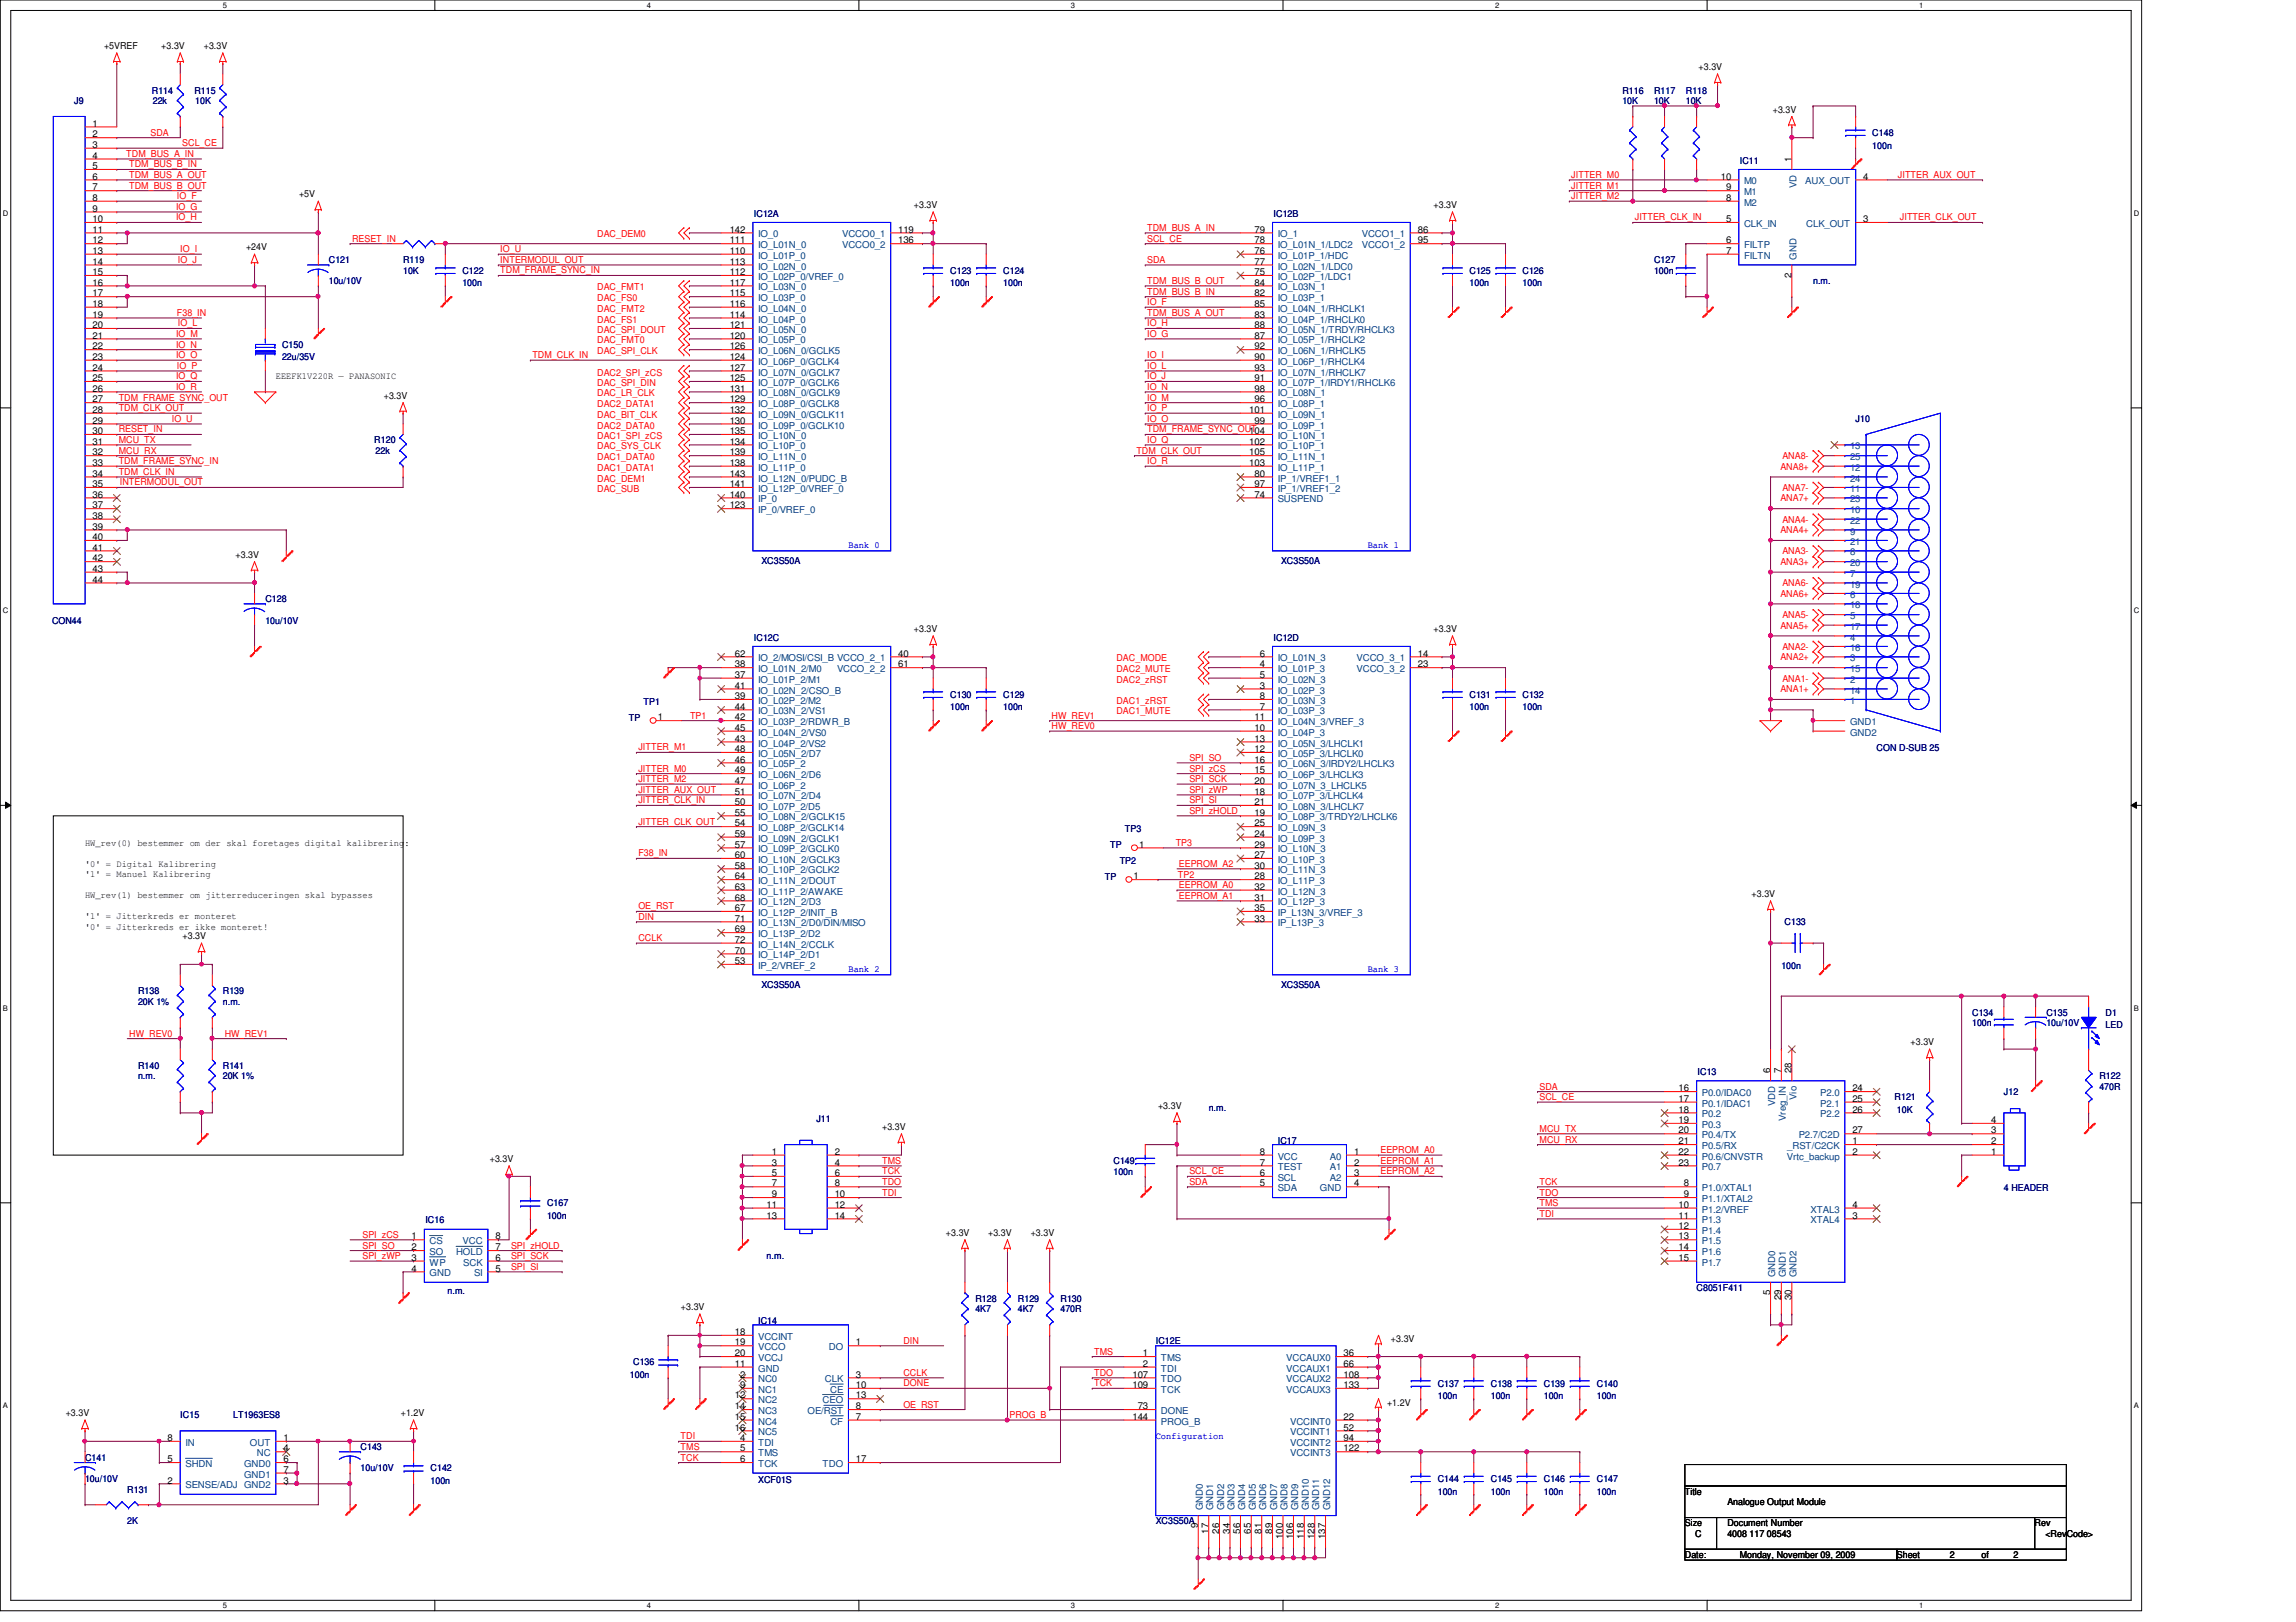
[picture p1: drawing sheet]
<svg xmlns="http://www.w3.org/2000/svg" width="297mm" height="210mm" viewBox="0 0 297 210" stroke-linecap="round" stroke-linejoin="round" font-family="sans-serif">
<defs><g id="words">
<g font-size="1.2">
<text x="13.5" y="6.3">+5VREF</text>
<text x="20.9" y="6.3">+3.3V</text>
<text x="26.4" y="6.3">+3.3V</text>
<text x="219.7" y="9.1">+3.3V</text>
<text x="12" y="16.4">1</text>
<text x="12" y="17.8">2</text>
<text x="229.4" y="14.6">+3.3V</text>
<text x="12" y="19.1">3</text>
<text x="12" y="20.5">4</text>
<text x="12" y="21.9">5</text>
<text x="12" y="23.2">6</text>
<text x="222.6" y="23.2">10</text>
<text x="231.8" y="21" transform="rotate(-90 231.8 21)">1</text>
<text x="241" y="23.2">4</text>
<text x="12" y="24.6">7</text>
<text x="12" y="26">8</text>
<text x="12" y="27.4">9</text>
<text x="12" y="28.7">10</text>
<text x="38.7" y="25.5">+5V</text>
<text x="118.2" y="26.9">+3.3V</text>
<text x="185.5" y="26.9">+3.3V</text>
<text x="223.3" y="28.7">5</text>
<text x="223.3" y="26">8</text>
<text x="223.3" y="24.6">9</text>
<text x="241" y="28.7">3</text>
<text x="12" y="30.1">11</text>
<text x="12" y="31.5">12</text>
<text x="12" y="32.9">13</text>
<text x="12" y="34.2">14</text>
<text x="12" y="35.6">15</text>
<text x="31.8" y="32.4">+24V</text>
<text x="94.4" y="32.9">110</text>
<text x="94.4" y="31.5">111</text>
<text x="94.4" y="35.6">112</text>
<text x="94.4" y="34.2">113</text>
<text x="94.4" y="30.1">142</text>
<text x="116.2" y="30.1">119</text>
<text x="116.2" y="31.5">136</text>
<text x="162.3" y="35.6">75</text>
<text x="162.3" y="32.9">76</text>
<text x="162.3" y="34.2">77</text>
<text x="162.3" y="31.5">78</text>
<text x="162.3" y="30.1">79</text>
<text x="183.4" y="30.1">86</text>
<text x="183.4" y="31.5">95</text>
<text x="223.3" y="31.5">6</text>
<text x="223.3" y="32.9">7</text>
<text x="231.8" y="35.9" transform="rotate(-90 231.8 35.9)">2</text>
<text x="12" y="37">16</text>
<text x="12" y="38.4">17</text>
<text x="12" y="39.7">18</text>
<text x="12" y="41.1">19</text>
<text x="94.4" y="41.1">114</text>
<text x="94.4" y="38.4">115</text>
<text x="94.4" y="39.7">116</text>
<text x="94.4" y="37">117</text>
<text x="162.3" y="38.4">82</text>
<text x="162.3" y="41.1">83</text>
<text x="162.3" y="37">84</text>
<text x="162.3" y="39.7">85</text>
<text x="12" y="42.5">20</text>
<text x="12" y="43.8">21</text>
<text x="12" y="45.2">22</text>
<text x="12" y="46.6">23</text>
<text x="12" y="48">24</text>
<text x="94.4" y="43.8">120</text>
<text x="94.4" y="42.5">121</text>
<text x="94.4" y="46.6">124</text>
<text x="94.4" y="45.2">126</text>
<text x="94.4" y="48">127</text>
<text x="162.3" y="43.8">87</text>
<text x="162.3" y="42.5">88</text>
<text x="162.3" y="46.6">90</text>
<text x="162.3" y="45.2">92</text>
<text x="162.3" y="48">93</text>
<text x="12" y="49.3">25</text>
<text x="12" y="50.7">26</text>
<text x="12" y="52.1">27</text>
<text x="12" y="53.4">28</text>
<text x="35.7" y="49">EEEFK1V220R — PANASONIC</text>
<text x="49.7" y="51.6">+3.3V</text>
<text x="94.4" y="49.3">125</text>
<text x="94.4" y="52.1">129</text>
<text x="94.4" y="50.7">131</text>
<text x="94.4" y="53.4">132</text>
<text x="161.6" y="53.4">101</text>
<text x="162.3" y="49.3">91</text>
<text x="162.3" y="52.1">96</text>
<text x="162.3" y="50.7">98</text>
<text x="12" y="54.8">29</text>
<text x="12" y="56.2">30</text>
<text x="12" y="57.5">31</text>
<text x="12" y="58.9">32</text>
<text x="94.4" y="54.8">130</text>
<text x="94.4" y="57.5">134</text>
<text x="94.4" y="56.2">135</text>
<text x="94.4" y="58.9">139</text>
<text x="161.6" y="57.5">102</text>
<text x="161.6" y="56.2">104</text>
<text x="161.6" y="58.9">105</text>
<text x="162.3" y="54.8">99</text>
<text x="12" y="60.3">33</text>
<text x="12" y="61.7">34</text>
<text x="12" y="63">35</text>
<text x="12" y="64.4">36</text>
<text x="12" y="65.8">37</text>
<text x="94.4" y="65.8">123</text>
<text x="94.4" y="60.3">138</text>
<text x="94.4" y="64.4">140</text>
<text x="94.4" y="63">141</text>
<text x="94.4" y="61.7">143</text>
<text x="161.6" y="60.3">103</text>
<text x="162.3" y="64.4">74</text>
<text x="162.3" y="61.7">80</text>
<text x="162.3" y="63">97</text>
<text x="12" y="67.1">38</text>
<text x="12" y="68.5">39</text>
<text x="12" y="69.9">40</text>
<text x="12" y="71.2">41</text>
<text x="12" y="72.6">42</text>
<text x="12" y="74">43</text>
<text x="12" y="75.4">44</text>
<text x="30.5" y="72.2">+3.3V</text>
<text x="118.2" y="81.8">+3.3V</text>
<text x="185.5" y="81.8">+3.3V</text>
<text x="95.1" y="87.7">37</text>
<text x="95.1" y="86.4">38</text>
<text x="95.1" y="89.1">41</text>
<text x="95.1" y="85">62</text>
<text x="116.2" y="85">40</text>
<text x="116.2" y="86.4">61</text>
<text x="163" y="89.1">3</text>
<text x="163" y="86.4">4</text>
<text x="163" y="87.7">5</text>
<text x="163" y="85">6</text>
<text x="183.4" y="85">14</text>
<text x="183.4" y="86.4">23</text>
<text x="85.1" y="93.2">1</text>
<text x="95.1" y="90.5">39</text>
<text x="95.1" y="93.2">42</text>
<text x="95.1" y="96">43</text>
<text x="95.1" y="91.8">44</text>
<text x="95.1" y="94.6">45</text>
<text x="162.3" y="94.6">10</text>
<text x="162.3" y="93.2">11</text>
<text x="162.3" y="96">13</text>
<text x="163" y="91.8">7</text>
<text x="163" y="90.5">8</text>
<text x="95.1" y="98.7">46</text>
<text x="95.1" y="101.4">47</text>
<text x="95.1" y="97.3">48</text>
<text x="95.1" y="100.1">49</text>
<text x="162.3" y="97.3">12</text>
<text x="162.3" y="100.1">15</text>
<text x="162.3" y="98.7">16</text>
<text x="162.3" y="101.4">20</text>
<text x="95.1" y="104.2">50</text>
<text x="95.1" y="102.8">51</text>
<text x="95.1" y="106.9">54</text>
<text x="95.1" y="105.5">55</text>
<text x="162.3" y="102.8">18</text>
<text x="162.3" y="105.5">19</text>
<text x="162.3" y="104.2">21</text>
<text x="162.3" y="106.9">25</text>
<text x="11" y="109.5">HW_rev(0) bestemmer om der skal foretages digital kalibrering:</text>
<text x="11" y="112.2">'0' = Digital Kalibrering</text>
<text x="11" y="113.5">'1' = Manuel Kalibrering</text>
<text x="95.1" y="109.7">57</text>
<text x="95.1" y="112.4">58</text>
<text x="95.1" y="108.3">59</text>
<text x="95.1" y="111">60</text>
<text x="95.1" y="113.8">64</text>
<text x="146.6" y="113.8">1</text>
<text x="147.4" y="109.7">1</text>
<text x="162.3" y="108.3">24</text>
<text x="162.3" y="111">27</text>
<text x="162.3" y="113.8">28</text>
<text x="162.3" y="109.7">29</text>
<text x="162.3" y="112.4">30</text>
<text x="11" y="116.2">HW_rev(1) bestemmer om jitterreduceringen skal bypasses</text>
<text x="11" y="119">'1' = Jitterkreds er monteret</text>
<text x="95.1" y="115.1">63</text>
<text x="95.1" y="117.9">67</text>
<text x="95.1" y="116.5">68</text>
<text x="95.1" y="119.3">71</text>
<text x="162.3" y="116.5">31</text>
<text x="162.3" y="115.1">32</text>
<text x="162.3" y="119.3">33</text>
<text x="162.3" y="117.9">35</text>
<text x="226.6" y="116.1">+3.3V</text>
<text x="11" y="120.3">'0' = Jitterkreds er ikke monteret!</text>
<text x="23.6" y="121.5">+3.3V</text>
<text x="95.1" y="124.8">53</text>
<text x="95.1" y="120.6">69</text>
<text x="95.1" y="123.4">70</text>
<text x="95.1" y="122">72</text>
<text x="247.2" y="135.3">+3.3V</text>
<text x="149.8" y="143.5">+3.3V</text>
<text x="217.2" y="141.2">16</text>
<text x="217.2" y="142.6">17</text>
<text x="217.2" y="144">18</text>
<text x="229" y="138.9" transform="rotate(-90 229 138.9)">6</text>
<text x="230.4" y="138.9" transform="rotate(-90 230.4 138.9)">7</text>
<text x="231.8" y="138.9" transform="rotate(-90 231.8 138.9)">28</text>
<text x="239.6" y="141.2">24</text>
<text x="239.6" y="142.6">25</text>
<text x="239.6" y="144">26</text>
<text x="99.9" y="149.4">1</text>
<text x="108" y="149.4">2</text>
<text x="114.1" y="146.3">+3.3V</text>
<text x="163" y="149.4">8</text>
<text x="175.2" y="149.4">1</text>
<text x="217.2" y="145.3">19</text>
<text x="217.2" y="146.7">20</text>
<text x="217.2" y="148.1">21</text>
<text x="217.2" y="149.4">22</text>
<text x="239.6" y="146.7">27</text>
<text x="239.6" y="148.1">1</text>
<text x="239.6" y="149.4">2</text>
<text x="257.6" y="149.4">1</text>
<text x="257.6" y="148.1">2</text>
<text x="257.6" y="146.7">3</text>
<text x="257.6" y="145.3">4</text>
<text x="63.4" y="150.4">+3.3V</text>
<text x="99.9" y="150.8">3</text>
<text x="99.9" y="152.2">5</text>
<text x="99.9" y="153.5">7</text>
<text x="99.9" y="154.9">9</text>
<text x="108" y="150.8">4</text>
<text x="108" y="152.2">6</text>
<text x="108" y="153.5">8</text>
<text x="108" y="154.9">10</text>
<text x="163" y="150.8">7</text>
<text x="163" y="152.2">6</text>
<text x="163" y="153.5">5</text>
<text x="175.2" y="153.5">4</text>
<text x="175.2" y="152.2">3</text>
<text x="175.2" y="150.8">2</text>
<text x="217.2" y="150.8">23</text>
<text x="217.8" y="153.5">8</text>
<text x="217.8" y="154.9">9</text>
<text x="53.3" y="160.4">1</text>
<text x="53.3" y="161.8">2</text>
<text x="64.1" y="161.8">7</text>
<text x="64.1" y="160.4">8</text>
<text x="99.2" y="156.3">11</text>
<text x="99.2" y="157.7">13</text>
<text x="108" y="156.3">12</text>
<text x="108" y="157.7">14</text>
<text x="122.4" y="160">+3.3V</text>
<text x="127.8" y="160">+3.3V</text>
<text x="133.3" y="160">+3.3V</text>
<text x="217.2" y="156.3">10</text>
<text x="217.2" y="157.7">11</text>
<text x="217.2" y="159">12</text>
<text x="217.2" y="160.4">13</text>
<text x="217.2" y="161.8">14</text>
<text x="239.6" y="156.3">4</text>
<text x="239.6" y="157.7">3</text>
<text x="53.3" y="164.5">4</text>
<text x="53.3" y="163.2">3</text>
<text x="64.1" y="164.5">5</text>
<text x="64.1" y="163.2">6</text>
<text x="217.2" y="163.2">15</text>
<text x="229" y="167.6" transform="rotate(-90 229 167.6)">5</text>
<text x="88.1" y="169.5">+3.3V</text>
<text x="95.1" y="172.8">18</text>
<text x="180" y="173.7">+3.3V</text>
<text x="230.4" y="168.3" transform="rotate(-90 230.4 168.3)">29</text>
<text x="231.8" y="168.3" transform="rotate(-90 231.8 168.3)">30</text>
<text x="95.1" y="174.1">19</text>
<text x="95.1" y="175.5">20</text>
<text x="95.1" y="176.9">11</text>
<text x="95.8" y="178.3">2</text>
<text x="95.8" y="179.6">9</text>
<text x="110.7" y="174.1">1</text>
<text x="110.7" y="178.3">3</text>
<text x="110.7" y="179.6">10</text>
<text x="146.5" y="179.6">109</text>
<text x="146.5" y="178.3">107</text>
<text x="147.9" y="176.9">2</text>
<text x="147.9" y="175.5">1</text>
<text x="173.8" y="175.5">36</text>
<text x="173.8" y="176.9">66</text>
<text x="173.8" y="178.3">108</text>
<text x="173.8" y="179.6">133</text>
<text x="8.5" y="183.3">+3.3V</text>
<text x="51.9" y="183.3">+1.2V</text>
<text x="95.1" y="181">12</text>
<text x="95.1" y="182.4">14</text>
<text x="95.1" y="183.7">15</text>
<text x="95.1" y="185.1">16</text>
<text x="110.7" y="181">13</text>
<text x="110.7" y="182.4">8</text>
<text x="110.7" y="183.7">7</text>
<text x="146.5" y="183.7">144</text>
<text x="147.2" y="182.4">73</text>
<text x="173.8" y="183.7">22</text>
<text x="173.8" y="185.1">52</text>
<text x="179.4" y="181.9">+1.2V</text>
<text x="21.7" y="186.5">8</text>
<text x="21.7" y="192">2</text>
<text x="21.7" y="189.2">5</text>
<text x="36.7" y="186.5">1</text>
<text x="36.7" y="189.2">6</text>
<text x="36.7" y="190.6">7</text>
<text x="36.7" y="192">3</text>
<text x="36.7" y="187.8">4</text>
<text x="95.8" y="186.5">4</text>
<text x="95.8" y="187.8">5</text>
<text x="95.8" y="189.2">6</text>
<text x="110.7" y="189.2">17</text>
<text x="173.8" y="186.5">94</text>
<text x="173.8" y="187.8">122</text>
<text x="155" y="197.8" transform="rotate(-90 155 197.8)">9</text>
<text x="218" y="193.4">Title</text>
<text x="218" y="197.5">Size</text>
<text x="223.5" y="197.5">Document Number</text>
<text x="223.5" y="194.8">Analogue Output Module</text>
<text x="263.2" y="197.5">Rev</text>
<text x="156.3" y="198.5" transform="rotate(-90 156.3 198.5)">17</text>
<text x="157.7" y="198.5" transform="rotate(-90 157.7 198.5)">26</text>
<text x="159.1" y="198.5" transform="rotate(-90 159.1 198.5)">34</text>
<text x="160.4" y="198.5" transform="rotate(-90 160.4 198.5)">56</text>
<text x="161.8" y="198.5" transform="rotate(-90 161.8 198.5)">65</text>
<text x="163.2" y="198.5" transform="rotate(-90 163.2 198.5)">81</text>
<text x="164.6" y="198.5" transform="rotate(-90 164.6 198.5)">89</text>
<text x="165.9" y="199.1" transform="rotate(-90 165.9 199.1)">100</text>
<text x="167.3" y="199.1" transform="rotate(-90 167.3 199.1)">106</text>
<text x="168.7" y="199.1" transform="rotate(-90 168.7 199.1)">118</text>
<text x="170" y="199.1" transform="rotate(-90 170 199.1)">128</text>
<text x="171.4" y="199.1" transform="rotate(-90 171.4 199.1)">137</text>
<text x="218" y="201.6">Date:</text>
<text x="219.3" y="198.9">C</text>
<text x="223.5" y="198.9">4008 117 08543</text>
<text x="225.1" y="201.6">Monday, November 09, 2009</text>
<text x="245.4" y="201.6">Sheet</text>
<text x="252.3" y="201.6">2</text>
<text x="256.4" y="201.6">of</text>
<text x="260.5" y="201.6">2</text>
<text x="264.6" y="198.9">&lt;RevCode&gt;</text>
</g>
<g font-size="1.2" fill="#000080">
<text x="9.6" y="13.5">J9</text>
<text x="19.6" y="12.1">R114</text>
<text x="19.8" y="13.5">22k</text>
<text x="25.1" y="12.1">R115</text>
<text x="25.3" y="13.5">10K</text>
<text x="209.9" y="12.1">R116</text>
<text x="209.9" y="13.5">10K</text>
<text x="214" y="12.1">R117</text>
<text x="214" y="13.5">10K</text>
<text x="218.1" y="12.1">R118</text>
<text x="218.1" y="13.5">10K</text>
<text x="242.2" y="17.6">C148</text>
<text x="225.1" y="21.2">IC11</text>
<text x="242.2" y="19.2">100n</text>
<text x="97.5" y="28">IC12A</text>
<text x="164.8" y="28">IC12B</text>
<text x="42.5" y="34">C121</text>
<text x="52.2" y="34">R119</text>
<text x="52.2" y="35.4">10K</text>
<text x="59.8" y="35.4">C122</text>
<text x="122.9" y="35.4">C123</text>
<text x="129.8" y="35.4">C124</text>
<text x="190.1" y="35.4">C125</text>
<text x="197" y="35.4">C126</text>
<text x="214" y="34">C127</text>
<text x="214" y="35.4">100n</text>
<text x="42.5" y="36.8">10u/10V</text>
<text x="59.8" y="37">100n</text>
<text x="122.9" y="37">100n</text>
<text x="129.8" y="37">100n</text>
<text x="190.1" y="37">100n</text>
<text x="197" y="37">100n</text>
<text x="234.6" y="36.8">n.m.</text>
<text x="36.5" y="45">C150</text>
<text x="36.5" y="46.7">22u/35V</text>
<text x="48.4" y="57.4">R120</text>
<text x="48.6" y="58.7">22k</text>
<text x="240.1" y="54.6">J10</text>
<text x="34.3" y="77.9">C128</text>
<text x="98.5" y="73">XC3S50A</text>
<text x="165.7" y="73">XC3S50A</text>
<text x="6.7" y="80.7">CON44</text>
<text x="34.3" y="80.7">10u/10V</text>
<text x="97.5" y="82.9">IC12C</text>
<text x="164.8" y="82.9">IC12D</text>
<text x="81.4" y="93.3">TP</text>
<text x="83.3" y="91.2">TP1</text>
<text x="122.9" y="90.3">C130</text>
<text x="122.9" y="91.9">100n</text>
<text x="129.8" y="90.3">C129</text>
<text x="129.8" y="91.9">100n</text>
<text x="190.1" y="90.3">C131</text>
<text x="190.1" y="91.9">100n</text>
<text x="197" y="90.3">C132</text>
<text x="197" y="91.9">100n</text>
<text x="242.8" y="97.2">CON D-SUB 25</text>
<text x="145.5" y="107.7">TP3</text>
<text x="143" y="113.9">TP</text>
<text x="143.6" y="109.8">TP</text>
<text x="144.9" y="111.8">TP2</text>
<text x="230.9" y="119.8">C133</text>
<text x="230.5" y="125.4">100n</text>
<text x="17.9" y="128.7">R138</text>
<text x="17.9" y="130">20K 1%</text>
<text x="28.8" y="128.7">R139</text>
<text x="28.8" y="130">n.m.</text>
<text x="98.5" y="127.8">XC3S50A</text>
<text x="165.7" y="127.8">XC3S50A</text>
<text x="255.1" y="131.4">C134</text>
<text x="264.7" y="131.4">C135</text>
<text x="272.4" y="131.4">D1</text>
<text x="255.1" y="132.8">100n</text>
<text x="264.7" y="132.8">10u/10V</text>
<text x="272.4" y="133.1">LED</text>
<text x="17.9" y="138.3">R140</text>
<text x="17.9" y="139.7">n.m.</text>
<text x="28.8" y="138.3">R141</text>
<text x="28.8" y="139.7">20K 1%</text>
<text x="156.4" y="143.8">n.m.</text>
<text x="219.6" y="139.1">IC13</text>
<text x="245.1" y="142.4">R121</text>
<text x="259.2" y="141.7">J12</text>
<text x="271.6" y="139.7">R122</text>
<text x="271.6" y="141">470R</text>
<text x="105.6" y="145.2">J11</text>
<text x="165.3" y="148">IC17</text>
<text x="245.4" y="144.1">10K</text>
<text x="144.1" y="150.6">C149</text>
<text x="144.1" y="152">100n</text>
<text x="259.2" y="154.2">4 HEADER</text>
<text x="55" y="158.3">IC16</text>
<text x="70.8" y="156.1">C167</text>
<text x="70.8" y="157.8">100n</text>
<text x="57.9" y="167.5">n.m.</text>
<text x="99.2" y="163">n.m.</text>
<text x="219.5" y="167.1">C8051F411</text>
<text x="98.1" y="171.3">IC14</text>
<text x="126.2" y="168.4">R128</text>
<text x="126.2" y="169.8">4K7</text>
<text x="131.7" y="168.4">R129</text>
<text x="131.7" y="169.8">4K7</text>
<text x="137.2" y="168.4">R130</text>
<text x="137.2" y="169.8">470R</text>
<text x="149.5" y="173.9">IC12E</text>
<text x="81.5" y="178.4">100n</text>
<text x="81.9" y="176.7">C136</text>
<text x="186" y="179.5">C137</text>
<text x="192.9" y="179.5">C138</text>
<text x="199.7" y="179.5">C139</text>
<text x="206.6" y="179.5">C140</text>
<text x="23.3" y="183.6">IC15</text>
<text x="30.2" y="183.6">LT1963ES8</text>
<text x="186" y="181.1">100n</text>
<text x="192.9" y="181.1">100n</text>
<text x="199.7" y="181.1">100n</text>
<text x="206.6" y="181.1">100n</text>
<text x="11" y="189">C141</text>
<text x="11" y="191.8">10u/10V</text>
<text x="46.6" y="187.7">C143</text>
<text x="46.6" y="190.4">10u/10V</text>
<text x="55.7" y="190.4">C142</text>
<text x="98.1" y="191.9">XCF01S</text>
<text x="186" y="191.8">C144</text>
<text x="192.9" y="191.8">C145</text>
<text x="199.7" y="191.8">C146</text>
<text x="206.6" y="191.8">C147</text>
<text x="16.5" y="193.2">R131</text>
<text x="16.5" y="197.3">2K</text>
<text x="55.7" y="192.1">100n</text>
<text x="149.5" y="197.3">XC3S50A</text>
<text x="186" y="193.4">100n</text>
<text x="192.9" y="193.4">100n</text>
<text x="199.7" y="193.4">100n</text>
<text x="206.6" y="193.4">100n</text>
</g>
<g font-size="1.2" fill="#f00">
<text x="19.5" y="17.6">SDA</text>
<text x="16.3" y="20.3">TDM_BUS_A_IN</text>
<text x="16.7" y="21.7">TDM_BUS_B_IN</text>
<text x="16.7" y="23">TDM_BUS_A_OUT</text>
<text x="23.6" y="18.9">SCL_CE</text>
<text x="203.3" y="23">JITTER_M0</text>
<text x="245.5" y="23">JITTER_AUX_OUT</text>
<text x="16.7" y="24.4">TDM_BUS_B_OUT</text>
<text x="22.8" y="27.2">IO_G</text>
<text x="22.8" y="28.5">IO_H</text>
<text x="22.9" y="25.8">IO_F</text>
<text x="148.4" y="29.9">TDM_BUS_A_IN</text>
<text x="203.3" y="25.8">JITTER_M2</text>
<text x="203.3" y="24.4">JITTER_M1</text>
<text x="211.5" y="28.5">JITTER_CLK_IN</text>
<text x="245.8" y="28.5">JITTER_CLK_OUT</text>
<text x="23" y="34">IO_J</text>
<text x="23.3" y="32.6">IO_I</text>
<text x="45.5" y="31.3">RESET_IN</text>
<text x="64.7" y="34">INTERMODUL_OUT</text>
<text x="64.7" y="35.4">TDM_FRAME_SYNC_IN</text>
<text x="64.7" y="32.6">IO_U</text>
<text x="77.3" y="30.7">DAC_DEM0</text>
<text x="148.4" y="31.3">SCL_CE</text>
<text x="148.4" y="34">SDA</text>
<text x="22.9" y="40.9">F38_IN</text>
<text x="77.3" y="37.6">DAC_FMT1</text>
<text x="77.3" y="40.3">DAC_FMT2</text>
<text x="77.3" y="39">DAC_FS0</text>
<text x="77.3" y="41.7">DAC_FS1</text>
<text x="148.4" y="39.5">IO_F</text>
<text x="148.4" y="36.7">TDM_BUS_B_OUT</text>
<text x="148.4" y="40.9">TDM_BUS_A_OUT</text>
<text x="148.4" y="38.1">TDM_BUS_B_IN</text>
<text x="22.8" y="46.4">IO_O</text>
<text x="22.8" y="43.6">IO_M</text>
<text x="22.8" y="45">IO_N</text>
<text x="22.9" y="47.8">IO_P</text>
<text x="23" y="42.2">IO_L</text>
<text x="68.9" y="46.4">TDM_CLK_IN</text>
<text x="77.3" y="45.8">DAC_SPI_CLK</text>
<text x="77.3" y="43.1">DAC_SPI_DOUT</text>
<text x="77.3" y="44.4">DAC_FMT0</text>
<text x="148.4" y="47.8">IO_L</text>
<text x="148.4" y="46.4">IO_I</text>
<text x="148.4" y="42.2">IO_H</text>
<text x="148.4" y="43.6">IO_G</text>
<text x="15.4" y="51.9">TDM_FRAME_SYNC_OUT</text>
<text x="15.4" y="53.2">TDM_CLK_OUT</text>
<text x="22.8" y="50.5">IO_R</text>
<text x="22.8" y="49.1">IO_Q</text>
<text x="77.3" y="51.3">DAC_LR_CLK</text>
<text x="77.3" y="52.7">DAC2_DATA1</text>
<text x="77.3" y="48.6">DAC2_SPI_zCS</text>
<text x="77.3" y="50">DAC_SPI_DIN</text>
<text x="148.4" y="53.2">IO_P</text>
<text x="148.4" y="50.5">IO_N</text>
<text x="148.4" y="51.9">IO_M</text>
<text x="148.4" y="49.1">IO_J</text>
<text x="15.4" y="57.3">MCU_TX</text>
<text x="15.4" y="58.7">MCU_RX</text>
<text x="15.4" y="56">RESET_IN</text>
<text x="22.2" y="54.6">IO_U</text>
<text x="77.3" y="58.2">DAC_SYS_CLK</text>
<text x="77.3" y="54.1">DAC_BIT_CLK</text>
<text x="77.3" y="55.5">DAC2_DATA0</text>
<text x="77.3" y="56.8">DAC1_SPI_zCS</text>
<text x="77.3" y="59.6">DAC1_DATA0</text>
<text x="147" y="58.7">TDM_CLK_OUT</text>
<text x="148.4" y="56">TDM_FRAME_SYNC_OUT</text>
<text x="148.4" y="57.3">IO_Q</text>
<text x="148.4" y="54.6">IO_O</text>
<text x="230.6" y="59.4">ANA8-</text>
<text x="15.4" y="61.5">TDM_CLK_IN</text>
<text x="15.4" y="60.1">TDM_FRAME_SYNC_IN</text>
<text x="15.5" y="62.8">INTERMODUL_OUT</text>
<text x="77.3" y="62.3">DAC_DEM1</text>
<text x="77.3" y="63.7">DAC_SUB</text>
<text x="77.3" y="60.9">DAC1_DATA1</text>
<text x="148.4" y="60.1">IO_R</text>
<text x="230.3" y="64.9">ANA7+</text>
<text x="230.3" y="60.8">ANA8+</text>
<text x="230.6" y="63.5">ANA7-</text>
<text x="230.3" y="69">ANA4+</text>
<text x="230.6" y="67.6">ANA4-</text>
<text x="230.6" y="71.8">ANA3-</text>
<text x="230.3" y="77.3">ANA6+</text>
<text x="230.3" y="73.2">ANA3+</text>
<text x="230.6" y="75.9">ANA6-</text>
<text x="230.3" y="81.4">ANA5+</text>
<text x="230.6" y="80">ANA5-</text>
<text x="144.4" y="87">DAC2_MUTE</text>
<text x="144.4" y="88.3">DAC2_zRST</text>
<text x="144.4" y="85.6">DAC_MODE</text>
<text x="230.3" y="89.6">ANA1+</text>
<text x="230.3" y="85.5">ANA2+</text>
<text x="230.6" y="88.2">ANA1-</text>
<text x="230.6" y="84.1">ANA2-</text>
<text x="89.3" y="93">TP1</text>
<text x="136.1" y="94.4">HW_REV0</text>
<text x="136.1" y="93">HW_REV1</text>
<text x="144.4" y="92.5">DAC1_MUTE</text>
<text x="144.4" y="91.1">DAC1_zRST</text>
<text x="82.6" y="97.1">JITTER_M1</text>
<text x="82.6" y="99.9">JITTER_M0</text>
<text x="82.6" y="101.2">JITTER_M2</text>
<text x="153.9" y="99.9">SPI_zCS</text>
<text x="153.9" y="98.5">SPI_SO</text>
<text x="153.9" y="101.2">SPI_SCK</text>
<text x="82.6" y="106.7">JITTER_CLK_OUT</text>
<text x="82.6" y="102.6">JITTER_AUX_OUT</text>
<text x="82.6" y="104">JITTER_CLK_IN</text>
<text x="153.9" y="102.6">SPI_zWP</text>
<text x="153.9" y="105.3">SPI_zHOLD</text>
<text x="153.9" y="104">SPI_SI</text>
<text x="82.6" y="110.8">F38_IN</text>
<text x="152.1" y="109.5">TP3</text>
<text x="152.4" y="113.6">TP2</text>
<text x="152.5" y="112.2">EEPROM_A2</text>
<text x="82.6" y="117.7">OE_RST</text>
<text x="82.6" y="119">DIN</text>
<text x="152.5" y="114.9">EEPROM_A0</text>
<text x="152.5" y="116.3">EEPROM_A1</text>
<text x="82.6" y="121.8">CCLK</text>
<text x="16.7" y="134.2">HW_REV0</text>
<text x="29.1" y="134.2">HW_REV1</text>
<text x="199.2" y="141">SDA</text>
<text x="199.2" y="142.4">SCL_CE</text>
<text x="178.6" y="149.2">EEPROM_A0</text>
<text x="199.2" y="146.5">MCU_TX</text>
<text x="199.2" y="147.9">MCU_RX</text>
<text x="114.1" y="153.3">TDO</text>
<text x="114.1" y="150.6">TMS</text>
<text x="114.1" y="152">TCK</text>
<text x="114.1" y="154.7">TDI</text>
<text x="153.9" y="153.3">SDA</text>
<text x="153.9" y="152">SCL_CE</text>
<text x="178.6" y="150.6">EEPROM_A1</text>
<text x="178.6" y="152">EEPROM_A2</text>
<text x="199.2" y="153.3">TCK</text>
<text x="199.2" y="154.7">TDO</text>
<text x="46.9" y="160.2">SPI_zCS</text>
<text x="46.9" y="161.6">SPI_SO</text>
<text x="66.1" y="161.6">SPI_zHOLD</text>
<text x="199.2" y="156.1">TMS</text>
<text x="199.2" y="157.5">TDI</text>
<text x="46.9" y="162.9">SPI_zWP</text>
<text x="66.1" y="162.9">SPI_SCK</text>
<text x="66.1" y="164.3">SPI_SI</text>
<text x="116.9" y="173.9">DIN</text>
<text x="116.9" y="178.1">CCLK</text>
<text x="116.9" y="179.4">DONE</text>
<text x="141.6" y="175.3">TMS</text>
<text x="141.6" y="178.1">TDO</text>
<text x="141.6" y="179.4">TCK</text>
<text x="116.9" y="182.2">OE_RST</text>
<text x="130.6" y="183.5">PROG_B</text>
<text x="88" y="186.3">TDI</text>
<text x="88" y="187.6">TMS</text>
<text x="88" y="189">TCK</text>
</g>
<g font-size="1.2" fill="#004080">
<text x="225.6" y="23.9">M0</text>
<text x="233.5" y="23.9">AUX_OUT</text>
<text x="225.6" y="29.4">CLK_IN</text>
<text x="225.6" y="26.6">M2</text>
<text x="225.6" y="25.3">M1</text>
<text x="232.4" y="24.3" transform="rotate(-90 232.4 24.3)">VD</text>
<text x="233.7" y="29.4">CLK_OUT</text>
<text x="98.1" y="33.5">IO_L01P_0</text>
<text x="98.1" y="32.1">IO_L01N_0</text>
<text x="98.1" y="34.9">IO_L02N_0</text>
<text x="98.1" y="30.7">IO_0</text>
<text x="109" y="30.7">VCCO0_1</text>
<text x="109" y="32.1">VCCO0_2</text>
<text x="165.3" y="33.5">IO_L01P_1/HDC</text>
<text x="165.3" y="34.9">IO_L02N_1/LDC0</text>
<text x="165.3" y="32.1">IO_L01N_1/LDC2</text>
<text x="165.3" y="30.7">IO_1</text>
<text x="176.2" y="30.7">VCCO1_1</text>
<text x="176.2" y="32.1">VCCO1_2</text>
<text x="225.6" y="32.1">FILTP</text>
<text x="225.6" y="33.5">FILTN</text>
<text x="232.4" y="33.6" transform="rotate(-90 232.4 33.6)">GND</text>
<text x="98.1" y="36.2">IO_L02P_0/VREF_0</text>
<text x="98.1" y="41.7">IO_L04P_0</text>
<text x="98.1" y="39">IO_L03P_0</text>
<text x="98.1" y="40.3">IO_L04N_0</text>
<text x="98.1" y="37.6">IO_L03N_0</text>
<text x="165.3" y="36.2">IO_L02P_1/LDC1</text>
<text x="165.3" y="39">IO_L03P_1</text>
<text x="165.3" y="41.7">IO_L04P_1/RHCLK0</text>
<text x="165.3" y="37.6">IO_L03N_1</text>
<text x="165.3" y="40.3">IO_L04N_1/RHCLK1</text>
<text x="98.1" y="44.4">IO_L05P_0</text>
<text x="98.1" y="43.1">IO_L05N_0</text>
<text x="98.1" y="47.2">IO_L06P_0/GCLK4</text>
<text x="98.1" y="45.8">IO_L06N_0/GCLK5</text>
<text x="165.3" y="44.4">IO_L05P_1/RHCLK2</text>
<text x="165.3" y="43.1">IO_L05N_1/TRDY/RHCLK3</text>
<text x="165.3" y="47.2">IO_L06P_1/RHCLK4</text>
<text x="165.3" y="45.8">IO_L06N_1/RHCLK5</text>
<text x="98.1" y="50">IO_L07P_0/GCLK6</text>
<text x="98.1" y="48.6">IO_L07N_0/GCLK7</text>
<text x="98.1" y="52.7">IO_L08P_0/GCLK8</text>
<text x="98.1" y="51.3">IO_L08N_0/GCLK9</text>
<text x="165.3" y="50">IO_L07P_1/IRDY1/RHCLK6</text>
<text x="165.3" y="48.6">IO_L07N_1/RHCLK7</text>
<text x="165.3" y="52.7">IO_L08P_1</text>
<text x="165.3" y="51.3">IO_L08N_1</text>
<text x="98.1" y="55.5">IO_L09P_0/GCLK10</text>
<text x="98.1" y="54.1">IO_L09N_0/GCLK11</text>
<text x="98.1" y="58.2">IO_L10P_0</text>
<text x="98.1" y="56.8">IO_L10N_0</text>
<text x="98.1" y="59.6">IO_L11N_0</text>
<text x="165.3" y="55.5">IO_L09P_1</text>
<text x="165.3" y="54.1">IO_L09N_1</text>
<text x="165.3" y="58.2">IO_L10P_1</text>
<text x="165.3" y="56.8">IO_L10N_1</text>
<text x="165.3" y="59.6">IO_L11N_1</text>
<text x="239.3" y="58.2">13</text>
<text x="239.3" y="59.6">25</text>
<text x="98.1" y="60.9">IO_L11P_0</text>
<text x="98.1" y="65">IP_0</text>
<text x="98.1" y="63.7">IO_L12P_0/VREF_0</text>
<text x="98.1" y="62.3">IO_L12N_0/PUDC_B</text>
<text x="165.3" y="65">SUSPEND</text>
<text x="165.3" y="62.3">IP_1/VREF1_1</text>
<text x="165.3" y="63.7">IP_1/VREF1_2</text>
<text x="165.3" y="60.9">IO_L11P_1</text>
<text x="239.3" y="63.7">11</text>
<text x="239.3" y="60.9">12</text>
<text x="239.3" y="65">23</text>
<text x="239.3" y="62.3">24</text>
<text x="98.1" y="66.4">IP_0/VREF_0</text>
<text x="239.3" y="71.9">8</text>
<text x="239.3" y="69.2">9</text>
<text x="239.3" y="66.4">10</text>
<text x="239.3" y="70.5">21</text>
<text x="239.3" y="67.8">22</text>
<text x="239.3" y="77.4">6</text>
<text x="239.3" y="74.6">7</text>
<text x="239.3" y="76">19</text>
<text x="239.3" y="73.3">20</text>
<text x="239.3" y="82.9">4</text>
<text x="239.3" y="80.1">5</text>
<text x="239.3" y="81.5">17</text>
<text x="239.3" y="78.7">18</text>
<text x="98.1" y="88.3">IO_L01P_2/M1</text>
<text x="98.1" y="87">IO_L01N_2/M0</text>
<text x="98.1" y="89.7">IO_L02N_2/CSO_B</text>
<text x="98.1" y="85.6">IO_2/MOSI/CSI_B VCCO_2_1</text>
<text x="108.3" y="87">VCCO_2_2</text>
<text x="165.3" y="89.7">IO_L02P_3</text>
<text x="165.3" y="87">IO_L01P_3</text>
<text x="165.3" y="88.3">IO_L02N_3</text>
<text x="165.3" y="85.6">IO_L01N_3</text>
<text x="175.5" y="85.6">VCCO_3_1</text>
<text x="175.5" y="87">VCCO_3_2</text>
<text x="239.3" y="88.3">2</text>
<text x="239.3" y="85.6">3</text>
<text x="239.3" y="89.7">14</text>
<text x="239.3" y="87">15</text>
<text x="239.3" y="84.2">16</text>
<text x="98.1" y="91.1">IO_L02P_2/M2</text>
<text x="98.1" y="93.9">IO_L03P_2/RDWR_B</text>
<text x="98.1" y="92.5">IO_L03N_2/VS1</text>
<text x="98.1" y="95.2">IO_L04N_2/VS0</text>
<text x="165.3" y="92.5">IO_L03P_3</text>
<text x="165.3" y="91.1">IO_L03N_3</text>
<text x="165.3" y="95.2">IO_L04P_3</text>
<text x="165.3" y="93.9">IO_L04N_3/VREF_3</text>
<text x="239.3" y="95.2">GND2</text>
<text x="239.3" y="93.9">GND1</text>
<text x="239.3" y="91.1">1</text>
<text x="98.1" y="96.6">IO_L04P_2/VS2</text>
<text x="98.1" y="99.3">IO_L05P_2</text>
<text x="98.1" y="98">IO_L05N_2/D7</text>
<text x="98.1" y="100.7">IO_L06N_2/D6</text>
<text x="165.3" y="98">IO_L05P_3/LHCLK0</text>
<text x="165.3" y="96.6">IO_L05N_3/LHCLK1</text>
<text x="165.3" y="100.7">IO_L06P_3/LHCLK3</text>
<text x="165.3" y="99.3">IO_L06N_3/IRDY2/LHCLK3</text>
<text x="98.1" y="102.1">IO_L06P_2</text>
<text x="98.1" y="104.8">IO_L07P_2/D5</text>
<text x="98.1" y="103.5">IO_L07N_2/D4</text>
<text x="98.1" y="107.6">IO_L08P_2/GCLK14</text>
<text x="98.1" y="106.2">IO_L08N_2/GCLK15</text>
<text x="165.3" y="103.5">IO_L07P_3/LHCLK4</text>
<text x="165.3" y="106.2">IO_L08P_3/TRDY2/LHCLK6</text>
<text x="165.3" y="102.1">IO_L07N_3_LHCLK5</text>
<text x="165.3" y="104.8">IO_L08N_3/LHCLK7</text>
<text x="165.3" y="107.6">IO_L09N_3</text>
<text x="98.1" y="110.3">IO_L09P_2/GCLK0</text>
<text x="98.1" y="113">IO_L10P_2/GCLK2</text>
<text x="98.1" y="108.9">IO_L09N_2/GCLK1</text>
<text x="98.1" y="111.7">IO_L10N_2/GCLK3</text>
<text x="165.3" y="108.9">IO_L09P_3</text>
<text x="165.3" y="111.7">IO_L10P_3</text>
<text x="165.3" y="110.3">IO_L10N_3</text>
<text x="165.3" y="113">IO_L11N_3</text>
<text x="98.1" y="115.8">IO_L11P_2/AWAKE</text>
<text x="98.1" y="114.4">IO_L11N_2/DOUT</text>
<text x="98.1" y="118.5">IO_L12P_2/INIT_B</text>
<text x="98.1" y="117.2">IO_L12N_2/D3</text>
<text x="98.1" y="119.9">IO_L13N_2/D0/DIN/MISO</text>
<text x="165.3" y="114.4">IO_L11P_3</text>
<text x="165.3" y="117.2">IO_L12P_3</text>
<text x="165.3" y="115.8">IO_L12N_3</text>
<text x="165.3" y="119.9">IP_L13P_3</text>
<text x="165.3" y="118.5">IP_L13N_3/VREF_3</text>
<text x="98.1" y="125.4">IP_2/VREF_2</text>
<text x="98.1" y="121.3">IO_L13P_2/D2</text>
<text x="98.1" y="124">IO_L14P_2/D1</text>
<text x="98.1" y="122.6">IO_L14N_2/CCLK</text>
<text x="220.2" y="141.9">P0.0/IDAC0</text>
<text x="220.2" y="143.2">P0.1/IDAC1</text>
<text x="229.7" y="143.2" transform="rotate(-90 229.7 143.2)">VDD</text>
<text x="232.4" y="142.4" transform="rotate(-90 232.4 142.4)">Vio</text>
<text x="235.5" y="141.9">P2.0</text>
<text x="235.5" y="143.2">P2.1</text>
<text x="220.2" y="144.6">P0.2</text>
<text x="220.2" y="146">P0.3</text>
<text x="220.2" y="147.3">P0.4/TX</text>
<text x="220.2" y="148.7">P0.5/RX</text>
<text x="231.1" y="145.1" transform="rotate(-90 231.1 145.1)">Vreg_IN</text>
<text x="231.2" y="148.7">_RST/C2CK</text>
<text x="232.7" y="147.3">P2.7/C2D</text>
<text x="235.5" y="144.6">P2.2</text>
<text x="165.3" y="150.1">VCC</text>
<text x="165.3" y="151.5">TEST</text>
<text x="165.3" y="152.8">SCL</text>
<text x="165.3" y="154.2">SDA</text>
<text x="170.8" y="154.2">GND</text>
<text x="172" y="152.8">A2</text>
<text x="172" y="151.5">A1</text>
<text x="172" y="150.1">A0</text>
<text x="220.2" y="150.1">P0.6/CNVSTR</text>
<text x="220.2" y="151.5">P0.7</text>
<text x="220.2" y="154.2">P1.0/XTAL1</text>
<text x="220.2" y="155.6">P1.1/XTAL2</text>
<text x="231.2" y="150.1">Vrtc_backup</text>
<text x="55.6" y="161">CS</text>
<text x="59.9" y="161">VCC</text>
<text x="220.2" y="156.9">P1.2/VREF</text>
<text x="220.2" y="158.3">P1.3</text>
<text x="220.2" y="159.7">P1.4</text>
<text x="220.2" y="161">P1.5</text>
<text x="234.2" y="156.9">XTAL3</text>
<text x="234.2" y="158.3">XTAL4</text>
<text x="55.6" y="165.2">GND</text>
<text x="55.6" y="162.4">SO</text>
<text x="55.6" y="163.8">WP</text>
<text x="59" y="162.4">HOLD</text>
<text x="59.9" y="163.8">SCK</text>
<text x="61.3" y="165.2">SI</text>
<text x="220.2" y="162.4">P1.6</text>
<text x="220.2" y="163.8">P1.7</text>
<text x="229.7" y="165.3" transform="rotate(-90 229.7 165.3)">GND0</text>
<text x="231.1" y="165.3" transform="rotate(-90 231.1 165.3)">GND1</text>
<text x="232.4" y="165.3" transform="rotate(-90 232.4 165.3)">GND2</text>
<text x="98.1" y="173.4">VCCINT</text>
<text x="98.1" y="174.8">VCCO</text>
<text x="98.1" y="176.1">VCCJ</text>
<text x="98.1" y="177.5">GND</text>
<text x="98.1" y="178.9">NC0</text>
<text x="106.7" y="178.9">CLK</text>
<text x="107.2" y="174.8">DO</text>
<text x="150.2" y="177.5">TDI</text>
<text x="150.2" y="178.9">TDO</text>
<text x="150.2" y="176.1">TMS</text>
<text x="166.4" y="176.1">VCCAUX0</text>
<text x="166.4" y="177.5">VCCAUX1</text>
<text x="166.4" y="178.9">VCCAUX2</text>
<text x="98.1" y="180.3">NC1</text>
<text x="98.1" y="181.6">NC2</text>
<text x="98.1" y="183">NC3</text>
<text x="98.1" y="184.4">NC4</text>
<text x="98.1" y="185.8">NC5</text>
<text x="104.5" y="183">OE/RST</text>
<text x="106.4" y="181.6">CEO</text>
<text x="107.4" y="180.3">CE</text>
<text x="107.4" y="184.4">CF</text>
<text x="150.2" y="180.3">TCK</text>
<text x="150.2" y="183">DONE</text>
<text x="150.2" y="184.4">PROG_B</text>
<text x="166.4" y="180.3">VCCAUX3</text>
<text x="166.9" y="184.4">VCCINT0</text>
<text x="166.9" y="185.8">VCCINT1</text>
<text x="24" y="187.1">IN</text>
<text x="24" y="189.9">SHDN</text>
<text x="31.6" y="189.9">GND0</text>
<text x="31.6" y="191.2">GND1</text>
<text x="32.3" y="187.1">OUT</text>
<text x="33.2" y="188.5">NC</text>
<text x="98.1" y="187.1">TDI</text>
<text x="98.1" y="188.5">TMS</text>
<text x="98.1" y="189.9">TCK</text>
<text x="106.4" y="189.9">TDO</text>
<text x="166.9" y="187.1">VCCINT2</text>
<text x="166.9" y="188.5">VCCINT3</text>
<text x="24" y="192.6">SENSE/ADJ GND2</text>
<text x="155.6" y="195.5" transform="rotate(-90 155.6 195.5)">GND0</text>
<text x="157" y="195.5" transform="rotate(-90 157 195.5)">GND1</text>
<text x="158.4" y="195.5" transform="rotate(-90 158.4 195.5)">GND2</text>
<text x="159.7" y="195.5" transform="rotate(-90 159.7 195.5)">GND3</text>
<text x="161.1" y="195.5" transform="rotate(-90 161.1 195.5)">GND4</text>
<text x="162.5" y="195.5" transform="rotate(-90 162.5 195.5)">GND5</text>
<text x="163.8" y="195.5" transform="rotate(-90 163.8 195.5)">GND6</text>
<text x="165.2" y="195.5" transform="rotate(-90 165.2 195.5)">GND7</text>
<text x="166.6" y="195.5" transform="rotate(-90 166.6 195.5)">GND8</text>
<text x="167.9" y="195.5" transform="rotate(-90 167.9 195.5)">GND9</text>
<text x="169.3" y="195.5" transform="rotate(-90 169.3 195.5)">GND10</text>
<text x="170.7" y="195.5" transform="rotate(-90 170.7 195.5)">GND11</text>
<text x="172.1" y="195.5" transform="rotate(-90 172.1 195.5)">GND12</text>
</g>
<g font-size="1.2" fill="#00f">
<text x="109.8" y="71">Bank 0</text>
<text x="176.9" y="71">Bank 1</text>
<text x="109.8" y="125.8">Bank 2</text>
<text x="176.9" y="125.8">Bank 3</text>
<text x="149.5" y="186.2">Configuration</text>
</g>
<g font-size="1">
<text x="28.8" y="1">5</text>
<text x="83.7" y="1">4</text>
<text x="138.6" y="1">3</text>
<text x="193.4" y="1">2</text>
<text x="248.3" y="1">1</text>
<text x=".4" y="27.9">D</text>
<text x="276.1" y="27.9">D</text>
<text x=".4" y="79.4">C</text>
<text x="276.1" y="79.4">C</text>
<text x=".4" y="130.8">B</text>
<text x="276.1" y="130.8">B</text>
<text x=".4" y="182.2">A</text>
<text x="276.1" y="182.2">A</text>
<text x="28.8" y="208.1">5</text>
<text x="83.7" y="208.1">4</text>
<text x="138.6" y="208.1">3</text>
<text x="193.4" y="208.1">2</text>
<text x="248.3" y="208.1">1</text>
</g>
</g></defs>
<path d="M0 0h277.1v208.4h-277.1zM1.4 1.4h274.3v205.7h-274.3z" fill="none" stroke="#000" stroke-width=".13"/>
<g fill="#fff">
<path d="M28.8 .1h.6v1.1h-.6z"/>
<path d="M28.8 207.2h.6v1.1h-.6z"/>
</g>
<path d="M56.3 0v1.4M56.3 207.1v1.3" fill="none" stroke="#000" stroke-width=".13"/>
<g fill="#fff">
<path d="M83.7 .1h.5v1.1h-.5z"/>
<path d="M83.7 207.2h.5v1.1h-.5z"/>
</g>
<path d="M111.1 0v1.4M111.1 207.1v1.3" fill="none" stroke="#000" stroke-width=".13"/>
<g fill="#fff">
<path d="M138.6 .1h.5v1.1h-.5z"/>
<path d="M138.6 207.2h.5v1.1h-.5z"/>
</g>
<path d="M166 0v1.4M166 207.1v1.3" fill="none" stroke="#000" stroke-width=".13"/>
<g fill="#fff">
<path d="M193.4 .1h.6v1.1h-.6z"/>
<path d="M193.4 207.2h.6v1.1h-.6z"/>
</g>
<path d="M220.8 0v1.4M220.8 207.1v1.3" fill="none" stroke="#000" stroke-width=".13"/>
<g fill="#fff">
<path d="M248.3 .1h.5v1.1h-.5z"/>
<path d="M248.3 207.2h.5v1.1h-.5z"/>
<path d="M.4 27.1h.7v1.1h-.7z"/>
<path d="M276.1 27.1h.7v1.1h-.7z"/>
<path d="M.4 78.5h.7v1.1h-.7z"/>
<path d="M276.1 78.5h.7v1.1h-.7z"/>
</g>
<path d="M0 52.8h1.4M275.7 52.8h1.4" fill="none" stroke="#000" stroke-width=".13"/>
<g fill="#fff">
<path d="M.4 129.9h.6v1.1h-.6z"/>
<path d="M276.1 129.9h.6v1.1h-.6z"/>
</g>
<path d="M0 104.2h1.4M.7 103.8l.7 .4-.7 .4zM275.7 104.2l.7-.4v.8zM275.7 104.2h1.4" fill="none" stroke="#000" stroke-width=".13"/>
<path d="M.7 103.8l.7 .4-.7 .4zM275.7 104.2l.7-.4v.8z" fill="#000"/>
<g fill="#fff">
<path d="M.4 181.4h.6v1.1h-.6z"/>
<path d="M276.1 181.4h.6v1.1h-.6z"/>
</g>
<path d="M0 155.7h1.4M275.7 155.7h1.4" fill="none" stroke="#000" stroke-width=".13"/>
<path d="M166 200.2h.1M166 201.6h.1M166 200.2v1.4M166 201.6h1.3" fill="none" stroke="#800040" stroke-width=".13"/>
<path d="M165.8 201.4l.1-.1 .3 .2-.1 .3h-.2h-.1z" fill-rule="evenodd" fill="#f0f"/>
<path d="M165.8 201.4l.1-.1 .3 .2-.1 .3h-.2h-.1z" fill="none" stroke="#f0f" stroke-width=".13"/>
<path d="M113.9 183.8h.1M113.9 183.8h16.4M164.6 200.2h.1M164.6 201.6h.1M164.6 200.2v1.4M164.6 201.6h1.4" fill="none" stroke="#800040" stroke-width=".13"/>
<circle cx="164.6" cy="201.6" r=".26" fill="#f0f"/>
<circle cx="164.6" cy="201.6" r=".26" fill="none" stroke="#f0f" stroke-width=".13"/>
<path d="M113.9 174.2h.1M113.9 174.2h8.2M163.2 200.2h.1M163.2 201.6h.1M163.2 200.2v1.4M163.2 201.6h1.4" fill="none" stroke="#800040" stroke-width=".13"/>
<circle cx="163.2" cy="201.6" r=".26" fill="#f0f"/>
<circle cx="163.2" cy="201.6" r=".26" fill="none" stroke="#f0f" stroke-width=".13"/>
<path d="M161.9 200.2h.1M161.9 201.6h.1M161.9 200.2v1.4M161.9 201.6h1.3" fill="none" stroke="#800040" stroke-width=".13"/>
<circle cx="161.8" cy="201.6" r=".26" fill="#f0f"/>
<circle cx="161.8" cy="201.6" r=".26" fill="none" stroke="#f0f" stroke-width=".13"/>
<path d="M113.9 182.4h.1M113.9 182.4h10.9M160.5 200.2h.1M160.5 201.6h.1M160.5 200.2v1.4M160.5 201.6h1.4" fill="none" stroke="#800040" stroke-width=".13"/>
<circle cx="160.5" cy="201.6" r=".26" fill="#f0f"/>
<circle cx="160.5" cy="201.6" r=".26" fill="none" stroke="#f0f" stroke-width=".13"/>
<path d="M90.5 176.9h.1M90.5 176.9h2.8M90.5 176.9v4.1M159.1 200.2h.1M159.1 201.6h.1M159.1 200.2v1.4M159.1 201.6h1.4" fill="none" stroke="#800040" stroke-width=".13"/>
<path d="M158.9 201.4l.2-.1 .2 .2v.3h-.2h-.2z" fill-rule="evenodd" fill="#f0f"/>
<path d="M158.9 201.4l.2-.1 .2 .2v.3h-.2h-.2z" fill="none" stroke="#f0f" stroke-width=".13"/>
<path d="M90.5 174.2h.1M90.5 174.2h2.8" fill="none" stroke="#800040" stroke-width=".13"/>
<path d="M90.4 174l.1-.1 .2 .1v.3l-.2 .1-.1-.1z" fill-rule="evenodd" fill="#f0f"/>
<path d="M90.4 174l.1-.1 .2 .1v.3l-.2 .1-.1-.1z" fill="none" stroke="#f0f" stroke-width=".13"/>
<path d="M137.2 176.9h.1M137.2 176.9h8.2M183.8 175.6h.1M183.8 175.6v1.3M183.8 175.6h6.9M183.8 181h.1M183.8 181v1.4M190.7 181h.1M190.7 181v1.4" fill="none" stroke="#800040" stroke-width=".13"/>
<circle cx="183.8" cy="175.5" r=".26" fill="#f0f"/>
<circle cx="183.8" cy="175.5" r=".26" fill="none" stroke="#f0f" stroke-width=".13"/>
<path d="M190.7 175.6h.1M190.7 175.6v1.3M157.8 200.2h.1M157.8 201.6h.1M157.8 200.2v1.4M157.8 201.6h1.3" fill="none" stroke="#800040" stroke-width=".13"/>
<circle cx="157.7" cy="201.6" r=".26" fill="#f0f"/>
<circle cx="157.7" cy="201.6" r=".26" fill="none" stroke="#f0f" stroke-width=".13"/>
<g fill="none" stroke="#800040" stroke-width=".13">
<path d="M90.5 175.6h.1M90.5 174.2h.1M90.5 175.6h2.8M90.5 174.2v1.4M124.8 161.8h.1M124.8 161.8v4.1M137.2 176.9h.1M137.2 176.9v12.4M178.3 174.2h.1M178.3 174.2v1.4M156.4 200.2h.1M156.4 201.6h.1"/>
<path d="M156.4 200.2v1.4M156.4 201.6h1.4"/>
</g>
<circle cx="156.4" cy="201.6" r=".26" fill="#f0f"/>
<circle cx="156.4" cy="201.6" r=".26" fill="none" stroke="#f0f" stroke-width=".13"/>
<path d="M90.5 171.4h.1M90.5 171.4v1.4M130.3 161.8h.1M130.3 161.8v4.1M113.9 189.3h.1M113.9 189.3h23.3M130.3 183.8h.1M130.3 183.8h15.1M155 201.6h.1M155 201.6v2.7" fill="none" stroke="#800040" stroke-width=".13"/>
<circle cx="130.3" cy="183.8" r=".26" fill="#f0f"/>
<circle cx="130.3" cy="183.8" r=".26" fill="none" stroke="#f0f" stroke-width=".13"/>
<g fill="none" stroke="#800040" stroke-width=".13">
<path d="M86.4 172.8h.1M86.4 178.3h.1M86.4 172.8v1.4M86.4 178.3v2.7M90.5 172.8h.1M90.5 172.8h2.8M87.8 186.5h.1M87.8 186.5h5.5M176.9 183.8h.1M176.9 183.8h1.4M197.5 181h.1M197.5 181v1.4"/>
<path d="M204.4 181h.1M204.4 181v1.4"/>
</g>
<circle cx="178.3" cy="183.8" r=".26" fill="#f0f"/>
<circle cx="178.3" cy="183.8" r=".26" fill="none" stroke="#f0f" stroke-width=".13"/>
<path d="M190.7 175.6h.1M190.7 175.6h6.8" fill="none" stroke="#800040" stroke-width=".13"/>
<circle cx="197.5" cy="175.5" r=".26" fill="#f0f"/>
<circle cx="197.5" cy="175.5" r=".26" fill="none" stroke="#f0f" stroke-width=".13"/>
<circle cx="190.7" cy="175.5" r=".26" fill="#f0f"/>
<circle cx="190.7" cy="175.5" r=".26" fill="none" stroke="#f0f" stroke-width=".13"/>
<path d="M86.4 172.8h.1M86.4 172.8h4.1M113.9 178.3h.1M113.9 178.3h8.2M197.5 175.6h.1M197.5 175.6v1.3M87.8 187.9h.1M87.8 187.9h5.5M178.3 183.8h.1M178.3 183.8v1.4" fill="none" stroke="#800040" stroke-width=".13"/>
<circle cx="178.3" cy="185.1" r=".26" fill="#f0f"/>
<circle cx="178.3" cy="185.1" r=".26" fill="none" stroke="#f0f" stroke-width=".13"/>
<path d="M135.8 161.8h.1M135.8 161.8v4.1M197.5 175.6h.1M197.5 175.6h6.9M204.4 175.6h.1M204.4 175.6v1.3M178.3 187.9h.1M178.3 187.9h5.5" fill="none" stroke="#800040" stroke-width=".13"/>
<circle cx="178.3" cy="187.9" r=".26" fill="#f0f"/>
<circle cx="178.3" cy="187.9" r=".26" fill="none" stroke="#f0f" stroke-width=".13"/>
<path d="M178.3 175.6h.1M178.3 175.6h5.5M176.9 186.5h.1M176.9 186.5h1.4" fill="none" stroke="#800040" stroke-width=".13"/>
<circle cx="178.3" cy="186.5" r=".25" fill="#f0f"/>
<circle cx="178.3" cy="186.5" r=".25" fill="none" stroke="#f0f" stroke-width=".13"/>
<path d="M141.3 175.6h.1M141.3 175.6h4.1M176.9 185.2h.1M176.9 185.2h1.4M183.8 187.9h.1M183.8 193.4h.1M183.8 187.9v1.4M183.8 193.4v1.3M183.8 187.9h6.9M190.7 193.4h.1M190.7 193.4v1.3" fill="none" stroke="#800040" stroke-width=".13"/>
<circle cx="183.8" cy="187.9" r=".26" fill="#f0f"/>
<circle cx="183.8" cy="187.9" r=".26" fill="none" stroke="#f0f" stroke-width=".13"/>
<path d="M190.7 187.9h.1M190.7 187.9v1.4M190.7 187.9h6.8M197.5 193.4h.1M197.5 193.4v1.3M204.4 193.4h.1M204.4 193.4v1.3" fill="none" stroke="#800040" stroke-width=".13"/>
<circle cx="197.5" cy="187.9" r=".26" fill="#f0f"/>
<circle cx="197.5" cy="187.9" r=".26" fill="none" stroke="#f0f" stroke-width=".13"/>
<circle cx="190.7" cy="187.9" r=".26" fill="#f0f"/>
<circle cx="190.7" cy="187.9" r=".26" fill="none" stroke="#f0f" stroke-width=".13"/>
<g fill="none" stroke="#800040" stroke-width=".13">
<path d="M135.8 179.7h.1M135.8 179.7v2.7M141.3 178.3h.1M141.3 178.3h4.1M176.9 175.6h.1M176.9 175.6h1.4M178.3 175.6h.1M178.3 175.6v1.3M135.8 182.4h.1M135.8 182.4h9.6M197.5 187.9h.1M197.5 187.9v1.4"/>
<path d="M197.5 187.9h6.9M204.4 187.9h.1M204.4 187.9v1.4"/>
</g>
<circle cx="178.3" cy="176.9" r=".26" fill="#f0f"/>
<circle cx="178.3" cy="176.9" r=".26" fill="none" stroke="#f0f" stroke-width=".13"/>
<circle cx="178.3" cy="175.5" r=".26" fill="#f0f"/>
<circle cx="178.3" cy="175.5" r=".26" fill="none" stroke="#f0f" stroke-width=".13"/>
<path d="M176.9 179.7h.1M176.9 178.3h.1M176.9 178.3h1.4M178.3 178.3h.1M178.3 178.3v1.4h-1.4M87.8 189.3h.1M87.8 189.3h5.5" fill="none" stroke="#800040" stroke-width=".13"/>
<circle cx="178.3" cy="178.3" r=".26" fill="#f0f"/>
<circle cx="178.3" cy="178.3" r=".26" fill="none" stroke="#f0f" stroke-width=".13"/>
<path d="M130.3 172.8h.1M130.3 172.8v11M178.3 176.9h.1M178.3 176.9v1.4" fill="none" stroke="#800040" stroke-width=".13"/>
<circle cx="178.3" cy="176.9" r=".26" fill="#f0f"/>
<circle cx="178.3" cy="176.9" r=".26" fill="none" stroke="#f0f" stroke-width=".13"/>
<path d="M168.7 201.6h.1M168.7 201.6h1.4" fill="none" stroke="#800040" stroke-width=".13"/>
<circle cx="168.7" cy="201.6" r=".26" fill="#f0f"/>
<circle cx="168.7" cy="201.6" r=".26" fill="none" stroke="#f0f" stroke-width=".13"/>
<path d="M178.3 185.2h.1M178.3 185.2v1.3" fill="none" stroke="#800040" stroke-width=".13"/>
<circle cx="178.3" cy="185.1" r=".26" fill="#f0f"/>
<circle cx="178.3" cy="185.1" r=".26" fill="none" stroke="#f0f" stroke-width=".13"/>
<path d="M90.5 172.8h.1M90.5 172.8v1.4" fill="none" stroke="#800040" stroke-width=".13"/>
<path d="M90.4 172.6h.3l.1 .2-.1 .1-.2 .1-.1-.1z" fill-rule="evenodd" fill="#f0f"/>
<path d="M90.4 172.6h.3l.1 .2-.1 .1-.2 .1-.1-.1z" fill="none" stroke="#f0f" stroke-width=".13"/>
<path d="M113.9 179.7h.1M113.9 179.7h21.9M178.3 182.4h.1M178.3 182.4v1.4" fill="none" stroke="#800040" stroke-width=".13"/>
<circle cx="135.8" cy="179.6" r=".25" fill="#f0f"/>
<circle cx="135.8" cy="179.6" r=".25" fill="none" stroke="#f0f" stroke-width=".13"/>
<path d="M135.8 172.8h.1M135.8 172.8v6.9M141.3 179.7h.1M141.3 179.7h4.1M176.9 176.9h.1M176.9 176.9h1.4M155 200.2h.1M155 201.6h.1M155 200.2v1.4M155 201.6h1.4" fill="none" stroke="#800040" stroke-width=".13"/>
<circle cx="155" cy="201.6" r=".26" fill="#f0f"/>
<circle cx="155" cy="201.6" r=".26" fill="none" stroke="#f0f" stroke-width=".13"/>
<path d="M124.8 172.8h.1M124.8 172.8v9.6M170.1 200.2h.1M170.1 201.6h.1M170.1 200.2v1.4M171.5 200.2h.1M171.5 200.2v1.4h-1.4" fill="none" stroke="#800040" stroke-width=".13"/>
<circle cx="170.1" cy="201.6" r=".26" fill="#f0f"/>
<circle cx="170.1" cy="201.6" r=".26" fill="none" stroke="#f0f" stroke-width=".13"/>
<path d="M167.3 200.2h.1M167.3 201.6h.1M167.3 200.2v1.4M168.7 200.2h.1M168.7 200.2v1.4h-1.4" fill="none" stroke="#800040" stroke-width=".13"/>
<circle cx="167.3" cy="201.6" r=".26" fill="#f0f"/>
<circle cx="167.3" cy="201.6" r=".26" fill="none" stroke="#f0f" stroke-width=".13"/>
<path d="M96.1 157.7h.1M96.1 156.3h.1M96.1 157.7v2.7M96.1 156.3h1.3" fill="none" stroke="#800040" stroke-width=".13"/>
<circle cx="96" cy="156.3" r=".26" fill="#f0f"/>
<circle cx="96" cy="156.3" r=".26" fill="none" stroke="#f0f" stroke-width=".13"/>
<path d="M96.1 156.3h.1M96.1 155h.1M96.1 153.6h.1M96.1 153.6v1.4M96.1 156.3v1.4M96.1 155h1.3M96.1 153.6h1.3" fill="none" stroke="#800040" stroke-width=".13"/>
<circle cx="96" cy="153.6" r=".26" fill="#f0f"/>
<circle cx="96" cy="153.6" r=".26" fill="none" stroke="#f0f" stroke-width=".13"/>
<path d="M96.1 152.2h.1M96.1 152.2h1.3M96.1 152.2v1.4M111.1 153.6h.1M111.1 153.6h5.5" fill="none" stroke="#800040" stroke-width=".13"/>
<circle cx="96" cy="152.2" r=".25" fill="#f0f"/>
<circle cx="96" cy="152.2" r=".25" fill="none" stroke="#f0f" stroke-width=".13"/>
<path d="M96.1 150.9h.1M96.1 150.9h1.3M96.1 150.9v1.3M111.1 149.5h.1M111.1 149.5h5.5" fill="none" stroke="#800040" stroke-width=".13"/>
<circle cx="96" cy="150.8" r=".26" fill="#f0f"/>
<circle cx="96" cy="150.8" r=".26" fill="none" stroke="#f0f" stroke-width=".13"/>
<g fill="none" stroke="#800040" stroke-width=".13">
<path d="M111.1 150.9h.1M111.1 152.2h.1M111.1 155h.1M111.1 150.9h5.5M111.1 152.2h5.5M111.1 155h5.5M116.6 148.1h.1M116.6 148.1v1.4M11 185.2h.1M11 185.2v1.3M19.2 194.7h.1M20.6 192h.1"/>
<path d="M20.6 192v2.7h-1.4M45.3 186.5h.1M45.3 186.5h8.2M53.5 192h.1M53.5 186.5h.1M53.5 186.5v1.4M53.5 192v2.7"/>
</g>
<circle cx="53.5" cy="186.5" r=".25" fill="#f0f"/>
<circle cx="53.5" cy="186.5" r=".25" fill="none" stroke="#f0f" stroke-width=".13"/>
<circle cx="45.3" cy="186.5" r=".25" fill="#f0f"/>
<circle cx="45.3" cy="186.5" r=".25" fill="none" stroke="#f0f" stroke-width=".13"/>
<path d="M38.4 192h.1M38.4 192h6.9" fill="none" stroke="#800040" stroke-width=".13"/>
<circle cx="45.2" cy="192" r=".26" fill="#f0f"/>
<circle cx="45.2" cy="192" r=".26" fill="none" stroke="#f0f" stroke-width=".13"/>
<circle cx="38.4" cy="192" r=".26" fill="#f0f"/>
<circle cx="38.4" cy="192" r=".26" fill="none" stroke="#f0f" stroke-width=".13"/>
<path d="M11 194.7h.1M11 186.5h.1M11 194.7h1.4M11 186.5h9.6M20.6 189.3h.1M20.6 186.5h.1M20.6 189.3h1.4M20.6 186.5v2.8M45.3 190.6h.1M45.3 190.6v1.4" fill="none" stroke="#800040" stroke-width=".13"/>
<circle cx="11" cy="186.5" r=".25" fill="#f0f"/>
<circle cx="11" cy="186.5" r=".25" fill="none" stroke="#f0f" stroke-width=".13"/>
<path d="M20.6 186.5h.1M20.6 186.5h1.4" fill="none" stroke="#800040" stroke-width=".13"/>
<circle cx="20.6" cy="186.5" r=".25" fill="#f0f"/>
<circle cx="20.6" cy="186.5" r=".25" fill="none" stroke="#f0f" stroke-width=".13"/>
<path d="M11 186.5h.1M11 186.5v1.4M20.6 194.7h.1M41.2 186.5h.1M41.2 186.5v8.2h-20.6" fill="none" stroke="#800040" stroke-width=".13"/>
<circle cx="20.6" cy="194.7" r=".26" fill="#f0f"/>
<circle cx="20.6" cy="194.7" r=".26" fill="none" stroke="#f0f" stroke-width=".13"/>
<path d="M20.6 192h.1M20.6 192h1.4M37 189.3h.1M37 189.3h1.4M38.4 190.6h.1M38.4 190.6v1.4M45.3 192h.1M45.3 192v2.7" fill="none" stroke="#800040" stroke-width=".13"/>
<circle cx="38.4" cy="190.6" r=".26" fill="#f0f"/>
<circle cx="38.4" cy="190.6" r=".26" fill="none" stroke="#f0f" stroke-width=".13"/>
<path d="M37 186.5h.1M37 186.5h8.3M38.4 189.3h.1M38.4 189.3v1.3M41.2 186.5h.1" fill="none" stroke="#800040" stroke-width=".13"/>
<circle cx="41.1" cy="186.5" r=".25" fill="#f0f"/>
<circle cx="41.1" cy="186.5" r=".25" fill="none" stroke="#f0f" stroke-width=".13"/>
<path d="M96.1 155h.1M96.1 155v1.3M11 192h.1M11 192v2.7M37 192h.1M37 190.6h.1M37 192h1.4M37 190.6h1.4M53.5 185.2h.1M53.5 185.2v1.3" fill="none" stroke="#800040" stroke-width=".13"/>
<circle cx="96" cy="154.9" r=".26" fill="#f0f"/>
<circle cx="96" cy="154.9" r=".26" fill="none" stroke="#f0f" stroke-width=".13"/>
<path d="M96.1 149.5h.1M96.1 157.7h.1M96.1 149.5h1.3M96.1 149.5v1.4M96.1 157.7h1.3" fill="none" stroke="#800040" stroke-width=".13"/>
<circle cx="96" cy="157.7" r=".26" fill="#f0f"/>
<circle cx="96" cy="157.7" r=".26" fill="none" stroke="#f0f" stroke-width=".13"/>
<g fill="none" stroke="#800040" stroke-width=".13">
<path d="M15.1 8.2h.1M15.1 8.2v8.2M15.1 30.1h.1M15.1 30.1h1.4M41.2 37h.1M41.2 37v1.4M15.1 68.6h.1M15.1 74h.1M15.1 68.6h1.4M15.1 74h1.4M16.5 75.4h.1M32.9 74h.1"/>
<path d="M32.9 74v1.4h-16.4"/>
</g>
<circle cx="16.5" cy="75.4" r=".26" fill="#f0f"/>
<circle cx="16.5" cy="75.4" r=".26" fill="none" stroke="#f0f" stroke-width=".13"/>
<path d="M15.1 34.3h.1M15.1 34.3h11M15.1 57.6h.1M15.1 59h.1M15.1 57.6h9.6M15.1 59h9.6M32.9 75.4h.1M32.9 75.4v1.4" fill="none" stroke="#800040" stroke-width=".13"/>
<circle cx="32.9" cy="75.4" r=".26" fill="#f0f"/>
<circle cx="32.9" cy="75.4" r=".26" fill="none" stroke="#f0f" stroke-width=".13"/>
<g fill="none" stroke="#800040" stroke-width=".13">
<path d="M23.3 8.2h.1M23.3 8.2v1.4M28.8 8.2h.1M28.8 16.4h.1M28.8 8.2v1.4M28.8 16.4v2.8M15.1 37h.1M15.1 20.6h.1M15.1 21.9h.1M15.1 27.4h.1M15.1 31.5h.1M15.1 37h1.4"/>
<path d="M15.1 20.6h11M15.1 21.9h11M15.1 27.4h11M16.5 30.1h.1M16.5 30.1v1.4h-1.4M16.5 30.1h24.7M15.1 41.1h.1M15.1 41.1h11M15.1 75.4h.1M15.1 61.7h.1M15.1 60.3h.1M15.1 75.4h1.4"/>
<path d="M15.1 61.7h11M15.1 60.3h11M52.2 61.7h.1M52.2 61.7v1.4"/>
</g>
<circle cx="41.1" cy="30.1" r=".26" fill="#f0f"/>
<circle cx="41.1" cy="30.1" r=".26" fill="none" stroke="#f0f" stroke-width=".13"/>
<circle cx="16.5" cy="30.1" r=".26" fill="#f0f"/>
<circle cx="16.5" cy="30.1" r=".26" fill="none" stroke="#f0f" stroke-width=".13"/>
<path d="M41.2 27.4h.1M41.2 30.1h.1M41.2 27.4v5.5M32.9 80.9h.1M32.9 80.9v2.8" fill="none" stroke="#800040" stroke-width=".13"/>
<circle cx="41.1" cy="30.1" r=".26" fill="#f0f"/>
<circle cx="41.1" cy="30.1" r=".26" fill="none" stroke="#f0f" stroke-width=".13"/>
<g fill="none" stroke="#800040" stroke-width=".13">
<path d="M15.1 19.2h.1M15.1 17.8h.1M15.1 19.2h13.7M23.3 16.4h.1M23.3 16.4v1.4h-8.2M16.5 38.4h.1M16.5 38.4v1.4M16.5 38.4h24.7M41.2 38.4h.1M41.2 38.4v4.1M15.1 50.7h.1M15.1 52.1h.1"/>
<path d="M15.1 49.4h.1M15.1 48h.1M15.1 54.9h.1M15.1 56.2h.1M15.1 50.7h11M15.1 52.1h11M15.1 49.4h11M15.1 48h11M15.1 54.9h11M15.1 56.2h11M52.2 53.5h.1M52.2 53.5v1.4"/>
</g>
<circle cx="41.1" cy="38.4" r=".26" fill="#f0f"/>
<circle cx="41.1" cy="38.4" r=".26" fill="none" stroke="#f0f" stroke-width=".13"/>
<circle cx="16.5" cy="38.4" r=".26" fill="#f0f"/>
<circle cx="16.5" cy="38.4" r=".26" fill="none" stroke="#f0f" stroke-width=".13"/>
<g fill="none" stroke="#800040" stroke-width=".13">
<path d="M15.1 23.3h.1M15.1 39.8h.1M15.1 24.7h.1M15.1 26h.1M15.1 23.3h11M15.1 39.8h1.4M15.1 24.7h11M15.1 26h11M15.1 63.1h.1M15.1 63.1h37.1M16.5 68.6h.1M16.5 68.6v1.3"/>
<path d="M16.5 68.6h20.5"/>
</g>
<circle cx="16.5" cy="68.5" r=".26" fill="#f0f"/>
<circle cx="16.5" cy="68.5" r=".26" fill="none" stroke="#f0f" stroke-width=".13"/>
<g fill="none" stroke="#800040" stroke-width=".13">
<path d="M15.1 38.4h.1M15.1 35.6h.1M15.1 28.8h.1M15.1 32.9h.1M15.1 38.4h1.4M15.1 35.6h1.4M15.1 28.8h11M15.1 32.9h11M16.5 35.6h.1M16.5 35.6v1.4M15.1 46.6h.1M15.1 43.9h.1"/>
<path d="M15.1 45.3h.1M15.1 42.5h.1M15.1 46.6h11M15.1 43.9h11M15.1 45.3h11M15.1 42.5h11M15.1 69.9h.1M15.1 69.9h1.4M16.5 74h.1M16.5 74v1.4M37 68.6h.1M37 68.6v2.7"/>
<path d="M90.5 86.4h.1M90.5 86.4h2.8M119.3 85h.1M119.3 85h1.4M120.7 86.4h.1M120.7 86.4v1.4M187.9 86.4h.1M187.9 86.4v1.4"/>
</g>
<circle cx="120.7" cy="85" r=".26" fill="#f0f"/>
<circle cx="120.7" cy="85" r=".26" fill="none" stroke="#f0f" stroke-width=".13"/>
<path d="M119.3 86.4h.1M119.3 86.4h8.3M120.7 85h.1M120.7 91.9h.1M120.7 86.4h.1M120.7 85v1.4M120.7 91.9v1.4M127.6 91.9h.1M127.6 91.9v1.4" fill="none" stroke="#800040" stroke-width=".13"/>
<circle cx="120.7" cy="86.4" r=".26" fill="#f0f"/>
<circle cx="120.7" cy="86.4" r=".26" fill="none" stroke="#f0f" stroke-width=".13"/>
<path d="M119.3 30.1h.1M119.3 30.1h1.4M120.7 31.5h.1M120.7 30.1h.1M120.7 30.1v2.8M127.6 86.4h.1M127.6 86.4v1.4" fill="none" stroke="#800040" stroke-width=".13"/>
<circle cx="120.7" cy="30.1" r=".26" fill="#f0f"/>
<circle cx="120.7" cy="30.1" r=".26" fill="none" stroke="#f0f" stroke-width=".13"/>
<path d="M119.3 31.5h.1M119.3 31.5h8.3M120.7 31.5h.1M127.6 37h.1M127.6 37v1.4" fill="none" stroke="#800040" stroke-width=".13"/>
<circle cx="120.7" cy="31.5" r=".26" fill="#f0f"/>
<circle cx="120.7" cy="31.5" r=".26" fill="none" stroke="#f0f" stroke-width=".13"/>
<path d="M127.6 31.5h.1M127.6 31.5v1.4M186.6 30.1h.1M186.6 30.1h1.3M187.9 31.5h.1M187.9 30.1h.1M187.9 30.1v2.8" fill="none" stroke="#800040" stroke-width=".13"/>
<circle cx="187.9" cy="30.1" r=".26" fill="#f0f"/>
<circle cx="187.9" cy="30.1" r=".26" fill="none" stroke="#f0f" stroke-width=".13"/>
<path d="M120.7 37h.1M120.7 37v1.4M186.6 31.5h.1M186.6 31.5h8.2M187.9 37h.1M187.9 31.5h.1M187.9 37v2.8M194.8 37h.1M194.8 37v2.8" fill="none" stroke="#800040" stroke-width=".13"/>
<circle cx="187.9" cy="31.5" r=".26" fill="#f0f"/>
<circle cx="187.9" cy="31.5" r=".26" fill="none" stroke="#f0f" stroke-width=".13"/>
<path d="M194.8 31.5h.1M194.8 31.5v1.4M86.4 86.4h.1M86.4 86.4h4.1M186.6 85h.1M186.6 85h1.3M187.9 85h.1M187.9 85v1.4" fill="none" stroke="#800040" stroke-width=".13"/>
<circle cx="187.9" cy="85" r=".26" fill="#f0f"/>
<circle cx="187.9" cy="85" r=".26" fill="none" stroke="#f0f" stroke-width=".13"/>
<g fill="none" stroke="#800040" stroke-width=".13">
<path d="M120.7 28.8h.1M120.7 28.8v1.3M187.9 28.8h.1M187.9 28.8v1.3M120.7 83.7h.1M120.7 83.7v1.3M186.6 86.4h.1M186.6 86.4h8.2M187.9 91.9h.1M187.9 83.7h.1M187.9 86.4h.1M187.9 83.7v1.3"/>
<path d="M187.9 91.9v2.7M194.8 91.9h.1M194.8 91.9v2.7"/>
</g>
<circle cx="187.9" cy="86.4" r=".26" fill="#f0f"/>
<circle cx="187.9" cy="86.4" r=".26" fill="none" stroke="#f0f" stroke-width=".13"/>
<path d="M90.5 90.5h.1M90.5 87.8h.1M90.5 90.5h2.8M90.5 87.8v2.7" fill="none" stroke="#800040" stroke-width=".13"/>
<path d="M90.4 87.6l.1-.1 .2 .1v.3l-.2 .1-.1-.1z" fill-rule="evenodd" fill="#f0f"/>
<path d="M90.4 87.6l.1-.1 .2 .1v.3l-.2 .1-.1-.1z" fill="none" stroke="#f0f" stroke-width=".13"/>
<g fill="none" stroke="#800040" stroke-width=".13">
<path d="M194.8 86.4h.1M194.8 86.4v1.4M152.3 149.5h.1M152.3 148.1h.1M152.3 150.9h.1M152.3 157.7h.1M152.3 149.5h8.2M152.3 148.1v1.4M152.3 150.9v6.8M152.3 150.9h8.2M153.6 153.6h.1M153.6 152.2h.1"/>
<path d="M153.6 153.6h6.9M153.6 152.2h6.9M178.3 153.6h.1M178.3 153.6h1.4M179.7 153.6h.1M179.7 153.6v4.1h-27.4"/>
</g>
<path d="M179.5 157.5l.2-.1 .2 .2-.1 .3h-.1h-.2z" fill-rule="evenodd" fill="#f0f"/>
<path d="M179.5 157.5l.2-.1 .2 .2-.1 .3h-.1h-.2z" fill="none" stroke="#f0f" stroke-width=".13"/>
<g fill="none" stroke="#800040" stroke-width=".13">
<path d="M229.1 61.7h.1M229.1 65.8h.1M229.1 61.7h8.2M229.1 65.8h8.2M235.9 71.3h.1M235.9 68.6h.1M235.9 67.2h.1M235.9 64.4h.1M235.9 63.1h.1M235.9 60.3h.1M235.9 71.3h1.4M235.9 68.6h1.4"/>
<path d="M235.9 67.2h1.4M235.9 64.4h1.4M235.9 63.1h1.4M235.9 60.3h1.4M178.3 149.5h.1M178.3 149.5h8.3M179.7 157.7h.1M179.7 157.7v1.4"/>
</g>
<circle cx="229.1" cy="65.8" r=".26" fill="#f0f"/>
<circle cx="229.1" cy="65.8" r=".26" fill="none" stroke="#f0f" stroke-width=".13"/>
<path d="M235.9 59h.1M235.9 59h1.4M229.1 69.9h.1M229.1 69.9h8.2" fill="none" stroke="#800040" stroke-width=".13"/>
<circle cx="229.1" cy="69.9" r=".25" fill="#f0f"/>
<circle cx="229.1" cy="69.9" r=".25" fill="none" stroke="#f0f" stroke-width=".13"/>
<path d="M229.1 74h.1M229.1 69.9h.1M229.1 78.1h.1M229.1 74h8.2M229.1 69.9v8.2M229.1 78.1h8.2" fill="none" stroke="#800040" stroke-width=".13"/>
<circle cx="229.1" cy="78.1" r=".26" fill="#f0f"/>
<circle cx="229.1" cy="78.1" r=".26" fill="none" stroke="#f0f" stroke-width=".13"/>
<circle cx="229.1" cy="74" r=".26" fill="#f0f"/>
<circle cx="229.1" cy="74" r=".26" fill="none" stroke="#f0f" stroke-width=".13"/>
<path d="M229.1 82.3h.1M229.1 82.3h8.2M229.1 82.3v4.1" fill="none" stroke="#800040" stroke-width=".13"/>
<circle cx="229.1" cy="82.3" r=".26" fill="#f0f"/>
<circle cx="229.1" cy="82.3" r=".26" fill="none" stroke="#f0f" stroke-width=".13"/>
<path d="M229.1 86.4h.1M229.1 90.5h.1M229.1 91.9h.1M229.1 86.4h8.2M229.1 90.5h8.2M229.1 91.9v1.4M235.9 89.2h.1M235.9 89.2h1.4" fill="none" stroke="#800040" stroke-width=".13"/>
<circle cx="229.1" cy="91.9" r=".26" fill="#f0f"/>
<circle cx="229.1" cy="91.9" r=".26" fill="none" stroke="#f0f" stroke-width=".13"/>
<g fill="none" stroke="#800040" stroke-width=".13">
<path d="M229.1 78.1h.1M229.1 78.1v4.2M235.9 79.5h.1M235.9 76.8h.1M235.9 75.4h.1M235.9 79.5h1.4M235.9 76.8h1.4M235.9 75.4h1.4M229.1 86.4h.1M229.1 86.4v4.1M235.9 87.8h.1M235.9 85h.1"/>
<path d="M235.9 83.7h.1M235.9 80.9h.1M235.9 87.8h1.4M235.9 85h1.4M235.9 83.7h1.4M235.9 80.9h1.4"/>
</g>
<circle cx="229.1" cy="86.4" r=".26" fill="#f0f"/>
<circle cx="229.1" cy="86.4" r=".26" fill="none" stroke="#f0f" stroke-width=".13"/>
<path d="M229.1 65.8h.1M229.1 61.7h.1M229.1 61.7v8.2M235.9 72.7h.1M235.9 72.7h1.4M229.1 91.9h5.5M234.6 91.9h.1M234.6 93.3h.1M234.6 91.9v1.4" fill="none" stroke="#800040" stroke-width=".13"/>
<path d="M234.4 93h.1l.2 .1v.3l-.2 .1-.1-.1z" fill-rule="evenodd" fill="#f0f"/>
<path d="M234.4 93h.1l.2 .1v.3l-.2 .1-.1-.1z" fill="none" stroke="#f0f" stroke-width=".13"/>
<path d="M229.1 90.5h.1M229.1 90.5v1.4" fill="none" stroke="#800040" stroke-width=".13"/>
<circle cx="229.1" cy="90.5" r=".25" fill="#f0f"/>
<circle cx="229.1" cy="90.5" r=".25" fill="none" stroke="#f0f" stroke-width=".13"/>
<g fill="none" stroke="#800040" stroke-width=".13">
<path d="M234.6 94.6h.1M234.6 93.3v1.3M253.8 128.9h.1M253.8 128.9v16.5M198.9 153.6h.1M198.9 155h.1M198.9 156.3h.1M198.9 157.7h.1M198.9 153.6h16.4M198.9 155h16.4M198.9 156.3h16.4M198.9 157.7h16.4"/>
<path d="M253.8 149.5h.1M253.8 149.5v2.7M253.8 149.5h1.3M229.1 171.4h.1M229.1 171.4h1.4M230.5 171.4h.1M230.5 171.4v1.4"/>
</g>
<circle cx="253.7" cy="128.9" r=".26" fill="#f0f"/>
<circle cx="253.7" cy="128.9" r=".26" fill="none" stroke="#f0f" stroke-width=".13"/>
<path d="M229.1 122h.1M229.1 122h1.4M234.6 122h.1M234.6 122h1.3M235.9 122h.1M235.9 122v2.8M198.9 141.3h.1M198.9 142.6h.1M198.9 141.3h16.4M198.9 142.6h16.4M253.8 145.4h.1M253.8 145.4h1.3" fill="none" stroke="#800040" stroke-width=".13"/>
<circle cx="229.1" cy="122" r=".26" fill="#f0f"/>
<circle cx="229.1" cy="122" r=".26" fill="none" stroke="#f0f" stroke-width=".13"/>
<path d="M229.1 117.9h.1M229.1 117.9v17.9M229.1 122h.1M198.9 146.7h.1M198.9 148.1h.1M198.9 146.7h16.4M198.9 148.1h16.4M229.1 170.1h.1M229.1 170.1v1.3M230.5 171.4h.1M230.5 171.4h1.3" fill="none" stroke="#800040" stroke-width=".13"/>
<circle cx="230.4" cy="171.4" r=".26" fill="#f0f"/>
<circle cx="230.4" cy="171.4" r=".26" fill="none" stroke="#f0f" stroke-width=".13"/>
<path d="M90.5 87.8h.1M90.5 86.4h.1M90.5 87.8h2.8M90.5 86.4v1.4M230.5 170.1h.1M230.5 170.1v1.3M231.8 170.1h.1M231.8 170.1v1.3M176.9 187.9h.1M176.9 187.9h1.4M178.3 187.9h.1M178.3 186.5v1.4" fill="none" stroke="#800040" stroke-width=".13"/>
<path d="M90.4 86.2l.1-.1 .2 .1v.3l-.2 .1-.1-.1z" fill-rule="evenodd" fill="#f0f"/>
<path d="M90.4 86.2l.1-.1 .2 .1v.3l-.2 .1-.1-.1z" fill="none" stroke="#f0f" stroke-width=".13"/>
<g fill="none" stroke="#800040" stroke-width=".13">
<path d="M203 26h.1M203 26h17.8M211.2 26h.1M211.2 21.9h.1M211.2 21.9v4.1M215.3 24.7h.1M215.3 21.9h.1M215.3 24.7h5.5M215.3 21.9v2.8M219.5 21.9h.1M219.5 23.3h.1M219.5 21.9v1.4"/>
<path d="M219.5 23.3h1.3M231.8 38.4h.1M231.8 38.4v1.4"/>
</g>
<circle cx="211.2" cy="26" r=".26" fill="#f0f"/>
<circle cx="211.2" cy="26" r=".26" fill="none" stroke="#f0f" stroke-width=".13"/>
<path d="M203 24.7h.1M203 24.7h12.3" fill="none" stroke="#800040" stroke-width=".13"/>
<circle cx="215.3" cy="24.6" r=".26" fill="#f0f"/>
<circle cx="215.3" cy="24.6" r=".26" fill="none" stroke="#f0f" stroke-width=".13"/>
<path d="M203 23.3h.1M203 23.3h16.5" fill="none" stroke="#800040" stroke-width=".13"/>
<circle cx="219.5" cy="23.3" r=".26" fill="#f0f"/>
<circle cx="219.5" cy="23.3" r=".26" fill="none" stroke="#f0f" stroke-width=".13"/>
<path d="M219.5 13.7h.1M222.2 11h.1M222.2 11v2.7h-2.7" fill="none" stroke="#800040" stroke-width=".13"/>
<circle cx="222.2" cy="13.7" r=".26" fill="#f0f"/>
<circle cx="222.2" cy="13.7" r=".26" fill="none" stroke="#f0f" stroke-width=".13"/>
<path d="M218.1 31.5h.1M218.1 38.4h.1M218.1 31.5h2.7M218.1 31.5v1.4M218.1 38.4h2.7M220.8 38.4h.1M220.8 38.4v1.4" fill="none" stroke="#800040" stroke-width=".13"/>
<path d="M220.7 38.2l.1-.1 .2 .1v.3l-.2 .1-.1-.1z" fill-rule="evenodd" fill="#f0f"/>
<path d="M220.7 38.2l.1-.1 .2 .1v.3l-.2 .1-.1-.1z" fill="none" stroke="#f0f" stroke-width=".13"/>
<g fill="none" stroke="#800040" stroke-width=".13">
<path d="M211.2 15.1h.1M211.2 13.7v1.4M215.3 15.1h.1M215.3 13.7v1.4M211.2 28.8h.1M211.2 28.8h9.6M218.1 37h.1M218.1 37v1.4M220.8 32.9h.1M220.8 32.9v5.5M244.2 28.8h12.3M244.2 23.3h12.3"/>
<path d="M256.5 28.8h.1M256.5 23.3h.1"/>
</g>
<circle cx="215.3" cy="13.7" r=".26" fill="#f0f"/>
<circle cx="215.3" cy="13.7" r=".26" fill="none" stroke="#f0f" stroke-width=".13"/>
<path d="M219.5 15.1h.1M219.5 13.7v1.4" fill="none" stroke="#800040" stroke-width=".13"/>
<circle cx="219.5" cy="13.7" r=".26" fill="#f0f"/>
<circle cx="219.5" cy="13.7" r=".26" fill="none" stroke="#f0f" stroke-width=".13"/>
<g fill="none" stroke="#800040" stroke-width=".13">
<path d="M211.2 13.7h.1M211.2 13.7h8.3M215.3 13.7h.1M45.3 31.5h.1M45.3 31.5h5.5M57.6 31.5h.1M57.6 31.5h35.7M57.6 31.5v1.4M64.5 34.3h.1M64.5 35.6h.1M64.5 34.3h28.8M64.5 35.6h28.8"/>
<path d="M89.2 30.1h.1M89.2 37h.1M89.2 39.8h.1M89.2 38.4h.1M89.2 30.1h4.1M89.2 37h4.1M89.2 39.8h4.1M89.2 38.4h4.1M68.6 46.6h.1M68.6 46.6h24.7M89.2 59h.1M89.2 56.2h.1"/>
<path d="M89.2 57.6h.1M89.2 53.5h.1M89.2 50.7h.1M89.2 54.9h.1M89.2 52.1h.1M89.2 48h.1M89.2 45.3h.1M89.2 49.4h.1M89.2 42.5h.1M89.2 43.9h.1M89.2 41.1h.1M89.2 59h4.1"/>
<path d="M89.2 56.2h4.1M89.2 57.6h4.1M89.2 53.5h4.1M89.2 50.7h4.1M89.2 54.9h4.1M89.2 52.1h4.1M89.2 48h4.1M89.2 45.3h4.1M89.2 49.4h4.1M89.2 42.5h4.1M89.2 43.9h4.1M89.2 41.1h4.1"/>
<path d="M89.2 61.7h.1M89.2 63.1h.1M89.2 60.3h.1M89.2 61.7h4.1M89.2 63.1h4.1M89.2 60.3h4.1M82.3 97.4h.1M82.3 97.4h11M82.3 117.9h.1M82.3 119.3h.1M82.3 107h.1M82.3 102.9h.1"/>
<path d="M82.3 104.2h.1M82.3 100.1h.1M82.3 101.5h.1M82.3 117.9h11M82.3 119.3h11M82.3 107h11M82.3 102.9h11M82.3 104.2h11M82.3 100.1h11M82.3 101.5h11M82.3 122h.1M82.3 122h11"/>
</g>
<circle cx="57.6" cy="31.5" r=".26" fill="#f0f"/>
<circle cx="57.6" cy="31.5" r=".26" fill="none" stroke="#f0f" stroke-width=".13"/>
<g fill="none" stroke="#800040" stroke-width=".13">
<path d="M57.6 37h.1M57.6 37v1.4M64.5 32.9h.1M64.5 32.9h28.8M148.2 39.8h.1M148.2 37h.1M148.2 38.4h.1M148.2 31.5h.1M148.2 30.1h.1M148.2 34.3h.1M148.2 39.8h12.3M148.2 37h12.3"/>
<path d="M148.2 38.4h12.3M148.2 31.5h12.3M148.2 30.1h12.3M148.2 34.3h12.3M148.2 56.2h.1M148.2 57.6h.1M148.2 53.5h.1M148.2 54.9h.1M148.2 50.7h.1M148.2 52.1h.1M148.2 48h.1M148.2 49.4h.1"/>
<path d="M148.2 46.6h.1M148.2 42.5h.1M148.2 43.9h.1M148.2 41.1h.1M148.2 56.2h12.3M148.2 57.6h12.3M148.2 53.5h12.3M148.2 54.9h12.3M148.2 50.7h12.3M148.2 52.1h12.3M148.2 48h12.3M148.2 49.4h12.3"/>
<path d="M148.2 46.6h12.3M148.2 42.5h12.3M148.2 43.9h12.3M148.2 41.1h12.3M148.2 60.3h.1M148.2 60.3h12.3M242.8 148.1h.1M242.8 148.1h12.3M242.8 146.7h6.8M249.6 146.7h.1"/>
</g>
<circle cx="249.6" cy="146.7" r=".26" fill="#f0f"/>
<circle cx="249.6" cy="146.7" r=".26" fill="none" stroke="#f0f" stroke-width=".13"/>
<path d="M230.5 128.9h.1M230.5 135.8h.1M230.5 128.9h32.9M230.5 128.9v6.9M259.2 128.9h.1" fill="none" stroke="#800040" stroke-width=".13"/>
<circle cx="259.2" cy="128.9" r=".26" fill="#f0f"/>
<circle cx="259.2" cy="128.9" r=".26" fill="none" stroke="#f0f" stroke-width=".13"/>
<path d="M259.2 128.9h.1M259.2 128.9v1.4M263.4 128.9h.1M263.4 128.9h6.8M270.2 144h.1M270.2 144v1.4" fill="none" stroke="#800040" stroke-width=".13"/>
<circle cx="263.4" cy="128.9" r=".26" fill="#f0f"/>
<circle cx="263.4" cy="128.9" r=".26" fill="none" stroke="#f0f" stroke-width=".13"/>
<path d="M259.2 134.4h.1M259.2 135.8h.1M259.2 134.4v1.4M259.2 135.8h4.2M263.4 128.9h.1M263.4 128.9v1.4" fill="none" stroke="#800040" stroke-width=".13"/>
<circle cx="263.4" cy="135.8" r=".26" fill="#f0f"/>
<circle cx="263.4" cy="135.8" r=".26" fill="none" stroke="#f0f" stroke-width=".13"/>
<path d="M16.5 37h.1M32.9 34.3h.1M32.9 34.3v2.7h-16.4M263.4 135.8h.1M263.4 134.4h.1M263.4 134.4v5.5" fill="none" stroke="#800040" stroke-width=".13"/>
<circle cx="32.9" cy="37" r=".26" fill="#f0f"/>
<circle cx="32.9" cy="37" r=".26" fill="none" stroke="#f0f" stroke-width=".13"/>
<circle cx="16.5" cy="37" r=".26" fill="#f0f"/>
<circle cx="16.5" cy="37" r=".26" fill="none" stroke="#f0f" stroke-width=".13"/>
<path d="M234.6 13.7h.1M234.6 13.7h5.5M148.2 152.2h.1M148.2 152.2v1.4M148.2 148.1h4.1M152.3 148.1h.1" fill="none" stroke="#800040" stroke-width=".13"/>
<path d="M152.1 147.9l.1-.1 .2 .1v.4h-.2h-.1z" fill-rule="evenodd" fill="#f0f"/>
<path d="M152.1 147.9l.1-.1 .2 .1v.4h-.2h-.1z" fill="none" stroke="#f0f" stroke-width=".13"/>
<path d="M231.8 16.4h.1M231.8 16.4v1.4h2.8M234.6 17.8h.1M240.1 15.1h.1M240.1 13.7v1.4M240.1 19.2v1.4M240.1 20.6h.1M152.3 145.4h.1M152.3 145.4v2.7" fill="none" stroke="#800040" stroke-width=".13"/>
<circle cx="231.8" cy="17.8" r=".26" fill="#f0f"/>
<circle cx="231.8" cy="17.8" r=".26" fill="none" stroke="#f0f" stroke-width=".13"/>
<g fill="none" stroke="#800040" stroke-width=".13">
<path d="M234.6 13.7h.1M234.6 13.7v4.1M32.9 37h.1M32.9 37h1.4M34.3 37h.1M34.3 37v5.5M15.1 53.5h.1M15.1 53.5h11M34.3 50.7h.1M34.3 48v2.7M146.8 59h.1M146.8 59h13.7"/>
<path d="M156.4 86.4h.1M156.4 87.8h.1M156.4 85h.1M156.4 91.9h.1M156.4 90.5h.1M156.4 86.4h4.1M156.4 87.8h4.1M156.4 85h4.1M156.4 91.9h4.1M156.4 90.5h4.1M82.3 111.1h.1M82.3 111.1h11"/>
<path d="M16.5 134.4h6.8M23.3 134.4h.1M23.3 133h.1M23.3 133v1.4M249.6 137.2h.1M249.6 137.2v2.7M178.3 150.9h8.3M178.3 152.2h8.3M186.6 150.9h.1M186.6 152.2h.1M249.6 146.7h5.5M255.1 146.7h.1"/>
</g>
<circle cx="23.3" cy="134.4" r=".26" fill="#f0f"/>
<circle cx="23.3" cy="134.4" r=".26" fill="none" stroke="#f0f" stroke-width=".13"/>
<g fill="none" stroke="#800040" stroke-width=".13">
<path d="M23.3 134.4h.1M23.3 124.8h.1M23.3 124.8v1.4M23.3 134.4v1.4M26.1 124.8h.1M26.1 124.8h1.4M27.5 124.8h.1M27.5 134.4h.1M27.5 124.8v1.4M27.5 134.4v1.4M27.5 134.4h9.5M37 134.4h.1"/>
<path d="M23.3 142.6h.1M23.3 142.6v1.4M26.1 144h.1M27.5 142.6h.1M27.5 142.6v1.4h-1.4"/>
</g>
<circle cx="27.4" cy="134.4" r=".26" fill="#f0f"/>
<circle cx="27.4" cy="134.4" r=".26" fill="none" stroke="#f0f" stroke-width=".13"/>
<path d="M23.3 124.8h2.8M26.1 124.8h.1M27.5 133h.1M27.5 133v1.4" fill="none" stroke="#800040" stroke-width=".13"/>
<circle cx="26.1" cy="124.8" r=".25" fill="#f0f"/>
<circle cx="26.1" cy="124.8" r=".25" fill="none" stroke="#f0f" stroke-width=".13"/>
<path d="M26.1 146.7h.1M26.1 144v2.7" fill="none" stroke="#800040" stroke-width=".13"/>
<circle cx="26.1" cy="144" r=".26" fill="#f0f"/>
<circle cx="26.1" cy="144" r=".26" fill="none" stroke="#f0f" stroke-width=".13"/>
<g fill="none" stroke="#800040" stroke-width=".13">
<path d="M135.8 94.6h.1M135.8 93.3h.1M135.8 94.6h24.7M135.8 93.3h24.7M152.3 115.2h.1M152.3 115.2h8.2M152.3 116.6h8.2M152.3 112.4h8.2M160.5 116.6h.1M160.5 112.4h.1M26.1 123.4h.1M26.1 123.4v1.4"/>
<path d="M23.3 144h.1M23.3 144h2.8M65.9 152.2h.1M65.9 152.2h2.7M65.9 152.2v8.2M68.6 152.2h.1M68.6 152.2v1.4"/>
</g>
<circle cx="65.8" cy="152.2" r=".25" fill="#f0f"/>
<circle cx="65.8" cy="152.2" r=".25" fill="none" stroke="#f0f" stroke-width=".13"/>
<g fill="none" stroke="#800040" stroke-width=".13">
<path d="M93.3 93.3h.1M93.3 93.3h.4M152.3 98.7h8.2M160.5 98.7h.1M152.3 100.1h8.2M152.3 102.9h8.2M152.3 105.6h8.2M152.3 101.5h8.2M152.3 104.2h8.2M160.5 100.1h.1M160.5 102.9h.1M160.5 105.6h.1"/>
<path d="M160.5 101.5h.1M160.5 104.2h.1M68.6 157.7h.1M68.6 157.7v1.4M45.3 161.8h8.2M45.3 163.2h8.2M45.3 160.4h8.2M52.2 164.6h.1M52.2 167.3h.1M52.2 164.6h1.3M52.2 164.6v2.7M53.5 160.4h.1"/>
<path d="M53.5 161.8h.1M53.5 163.2h.1M64.5 160.4h.1M64.5 161.8h8.2M64.5 163.2h8.2M64.5 164.6h8.2M64.5 160.4h1.4M72.7 161.8h.1M72.7 163.2h.1M72.7 164.6h.1"/>
</g>
<circle cx="93.3" cy="93.2" r=".26" fill="#f0f"/>
<circle cx="93.3" cy="93.2" r=".26" fill="none" stroke="#f0f" stroke-width=".13"/>
<path d="M88.2 93.3h5.1M93.3 93.3h.1M149.8 113.8h.1M149.8 113.8h10.7M150.5 109.7h10M160.5 109.7h.1" fill="none" stroke="#800040" stroke-width=".13"/>
<g fill="none" stroke="#f00" stroke-width=".13">
<path d="M11 16.4h4.1M11 17.8h4.1M11 19.2h4.1M14.7 8h.1M14.7 8h.8M15.1 8.2h.1M15.1 6.9h.1M15.1 8v.2M15.1 6.9l-.4 1.1M15.1 6.9l.4 1.1M15.5 8h.1M22.9 8h.1"/>
<path d="M22.9 8h.8M23.3 8.2h.1M23.3 6.9h.1M23.3 8v.2M23.3 9.6v1.4M23.3 15.1v1.3M23.3 6.9l.4 1.1M23.3 6.9l-.4 1.1M23.7 8h.1M28.4 8h.1M28.4 8h.8M28.8 8.2h.1"/>
<path d="M28.8 6.9h.1M28.8 8v.2M28.8 9.6v1.4M28.8 15.1v1.3M28.8 6.9l.4 1.1M28.8 6.9l-.4 1.1M29.2 8h.1M215.3 15.1v1.3M221.8 10.7h.1M221.8 10.7h.8M222.2 11h.1M222.2 9.6h.1"/>
<path d="M222.2 10.7v.3M222.2 9.6l.4 1.1M222.2 9.6l-.4 1.1M222.6 10.7h.1M231.4 16.2h.1M231.4 16.2h.8M231.8 16.4h.1M231.8 15.1h.1M231.8 16.2v.2M231.8 17.8v4.1M231.8 15.1l.4 1.1M231.8 15.1l-.4 1.1"/>
<path d="M232.2 16.2h.1M240.1 15.1v1.3M240.1 17.8v1.4M11 38.4h4.1M11 39.8h4.1M11 20.6h4.1M11 28.8h4.1M11 23.3h4.1M11 31.5h4.1M11 32.9h4.1M11 26h4.1M11 24.7h4.1"/>
<path d="M11 21.9h4.1M11 27.4h4.1M11 30.1h4.1M11 34.3h4.1M11 35.6h4.1M11 37h4.1M32.5 34h.1M32.5 34h.9M32.9 34.3h.1M32.9 32.9h.1M32.9 34v.3M32.9 32.9l.5 1.1"/>
<path d="M32.9 32.9l-.4 1.1M33.4 34h.1M40.8 27.1h.1M40.8 27.1h.8M41.2 27.4h.1M41.2 26h.1M41.2 27.1v.3M41.2 32.9v1.4M41.2 35.6v1.4M41.2 26l.4 1.1M41.2 26l-.4 1.1M41.6 27.1h.1"/>
<path d="M50.8 31.5h1.4M56.3 31.5h1.3M57.1 39.6h.1M57.2 39.5h.1M57.2 39.6h.1M57.2 39.5h.2M57.2 39.5v.1M57.4 39.3h.1M57.4 39.5h.1M57.4 39.3v.2M57.5 39.2h.1M57.5 39.3h.1"/>
<path d="M57.5 39.2v.1M57.6 39.2h.1M57.6 32.9v1.4M57.6 35.6v1.4M57.6 38.4v.8M57.8 38.9h.1M57.8 38.9v.2M57.9 38.9h.1M57.9 38.8h.1M57.9 38.8v.1M58 38.8h.1M58 38.7h.1"/>
<path d="M58 38.7h.2M58 38.7v.1M58.2 38.7h.1M58.2 38.5h.1M58.2 38.5v.2M58.3 38.5h.1M58.3 38.4h.1M58.3 38.4h.2M58.3 38.4v.1M58.5 38.4h.1M88.5 36.3h.1M88.5 37.7h.1"/>
<path d="M88.5 39.1h.1M88.5 29.5h.1M88.5 30.9h.1M88.5 36.3l-.7 .7 .7 .7M88.5 39.1l-.7 .7 .7 .6M88.5 37.7l-.7 .7 .7 .7M88.5 29.5l-.7 .6 .7 .8M89.2 36.3h.1M89.2 37.7h.1M89.2 39.1h.1M89.2 29.5h.1M89.2 30.9h.1"/>
<path d="M89.2 36.3l-.7 .7 .7 .7M89.2 39.1l-.7 .7 .7 .6M89.2 37.7l-.7 .7 .7 .7M89.2 29.5l-.7 .6 .7 .8M120.2 39.6h.1M120.3 39.5h.1M120.3 39.6h.1M120.3 28.5h.1M120.3 39.5v.1M120.3 28.5h.9M120.4 39.3h.1M120.4 39.5h.1"/>
<path d="M120.4 39.3v.2M120.4 39.3h.2M120.6 39.2h.1M120.6 39.3h.1M120.6 39.2v.1M120.7 39.2h.1M120.7 28.8h.1M120.7 27.4h.1M120.7 28.5v.3M120.7 32.9v1.4M120.7 35.6v1.4M120.7 38.4v.8"/>
<path d="M120.7 27.4l.5 1.1M120.7 27.4l-.4 1.1M120.9 38.9h.1M120.9 38.9v.2M121 38.9h.1M121 38.8h.1M121 38.8v.1M121 38.8h.2M121.2 38.8h.1M121.2 38.7h.1M121.2 28.5h.1M121.2 38.7v.1"/>
<path d="M121.3 38.7h.1M121.3 38.5h.1M121.3 38.5v.2M121.4 38.5h.1M121.4 38.4h.1M121.4 38.4v.1M121.5 38.4h.1M127 39.6h.1M127 39.6h.2M127.2 39.5h.1M127.2 39.6h.1M127.2 39.5v.1"/>
<path d="M127.3 39.3h.1M127.3 39.5h.1M127.3 39.3h.2M127.3 39.3v.2M127.5 39.2h.1M127.5 39.3h.1M127.5 39.2v.1M127.6 39.2h.1M127.6 32.9v1.4M127.6 35.6v1.4M127.6 38.4v.8M127.7 38.9h.1"/>
<path d="M127.7 38.9v.2M127.8 38.9h.1M127.8 38.8h.1M127.8 38.8h.2M127.8 38.8v.1M128 38.8h.1M128 38.7h.1M128 38.7v.1M128.1 38.7h.1M128.1 38.5h.1M128.1 38.5h.2M128.1 38.5v.2"/>
<path d="M128.3 38.5h.1M128.3 38.4h.1M128.3 38.4v.1M128.4 38.4h.1M187.5 28.5h.1M187.5 28.5h.8M187.9 28.8h.1M187.9 27.4h.1M187.9 28.5v.3M187.9 39.8v.8M187.9 27.4l.4 1.1M187.9 27.4l-.4 1.1"/>
<path d="M188.3 28.5h.1M188.5 39.9h.1M188.5 39.9v.1M188.6 39.9h.1M188.6 39.8h.1M188.6 39.8v.1M188.6 39.8h.2M188.8 39.8h.1M194.8 39.8v.8M195.3 39.9h.1M195.3 39.9h.2M195.3 39.9v.1"/>
<path d="M195.5 39.9h.1M195.5 39.8h.1M195.5 39.8v.1M195.6 39.8h.1M215.3 20.6v1.3M218.1 32.9v1.4M218.1 35.6v1.4M220.8 39.8v.8M220.8 28.8h4.2M220.8 23.3h4.2M220.8 31.5h4.2M220.8 32.9h4.2"/>
<path d="M220.8 26h4.2M220.8 24.7h4.2M221.4 39.9h.1M221.4 39.9v.1M221.5 39.9h.1M221.5 39.8h.1M221.5 39.8h.2M221.5 39.8v.1M221.7 39.8h.1M231.8 34.3v4.1M231.8 39.8v.8M232.4 39.9h.1"/>
<path d="M232.4 39.9v.1M232.5 39.9h.1M232.5 39.8h.1M232.5 39.8h.2M232.5 39.8v.1M232.7 39.8h.1M239.5 21.8h.1M239.6 21.7h.1M239.6 21.8h.1M239.6 21.7h.2M239.6 21.7v.1M239.8 21.5h.1"/>
<path d="M239.8 21.7h.1M239.8 21.5v.2M239.9 21.4h.1M239.9 21.5h.1M239.9 21.4h.2M239.9 21.4v.1M240.1 21.4h.1M240.1 20.6v.8M240.1 28.8h4.1M240.1 23.3h4.1M240.2 21.1h.1M240.2 21.1v.2"/>
<path d="M240.3 21.1h.1M240.3 21h.1M240.3 21v.1M240.4 21h.1M240.4 20.8h.1M240.4 20.8v.2M240.4 20.8h.2M240.6 20.8h.1M240.6 20.7h.1M240.6 20.7v.1M240.7 20.7h.1M240.7 20.6h.1"/>
<path d="M240.7 20.6v.1M240.7 20.6h.2M240.9 20.6h.1M11 42.5h4.1M11 50.7h4.1M11 57.6h4.1M11 59h4.1M11 41.1h4.1M11 43.9h4.1M11 45.3h4.1M11 46.6h4.1M11 48h4.1"/>
<path d="M11 49.4h4.1M11 52.1h4.1M11 53.5h4.1M11 54.9h4.1M11 56.2h4.1M32.9 50.7h.1M32.9 50.7h2.8M32.9 50.7l1.4 1.4M34.3 52.1h.1M34.3 42.5v1.4M34.3 46.6v1.4M35.7 50.7h.1"/>
<path d="M35.7 50.7l-1.4 1.4M40.6 43.7h.1M40.6 43.7h.2M40.8 43.6h.1M40.8 43.7h.1M40.8 43.6v.1M40.9 43.5h.1M40.9 43.6h.1M40.9 43.5v.1M41 43.3h.1M41 43.5h.1M41 43.3h.2"/>
<path d="M41 43.3v.2M41.2 43.3h.1M41.2 42.5v.8M41.3 43.1h.1M41.3 43.1v.1M41.4 43.1h.1M41.4 42.9h.1M41.4 42.9v.2M41.4 42.9h.2M41.6 42.9h.1M41.6 42.8h.1M41.6 42.8v.1"/>
<path d="M41.7 42.8h.1M41.7 42.6h.1M41.7 42.6v.2M41.7 42.6h.2M41.9 42.6h.1M41.9 42.5h.1M41.9 42.5v.1M42 42.5h.1M51.7 53.2h.1M51.7 53.2h.9M52.2 53.5h.1M52.2 52.1h.1"/>
<path d="M52.2 53.2v.3M52.2 52.1l.4 1.1M52.2 52.1l-.5 1.1M52.6 53.2h.1M88.5 56.9h.1M88.5 58.3h.1M88.5 52.8h.1M88.5 54.1h.1M88.5 50h.1M88.5 51.4h.1M88.5 55.5h.1M88.5 47.3h.1"/>
<path d="M88.5 48.7h.1M88.5 44.6h.1M88.5 45.9h.1M88.5 41.8h.1M88.5 43.2h.1M88.5 40.4h.1M88.5 59.6h.1M88.5 56.9l-.7 .7 .7 .7M88.5 52.8l-.7 .7 .7 .6M88.5 50l-.7 .7 .7 .7M88.5 54.1l-.7 .8 .7 .6M88.5 51.4l-.7 .7 .7 .7"/>
<path d="M88.5 47.3l-.7 .7 .7 .7M88.5 44.6l-.7 .7 .7 .6M88.5 48.7l-.7 .7 .7 .6M88.5 41.8l-.7 .7 .7 .7M88.5 43.2l-.7 .7 .7 .7M88.5 40.4l-.7 .7 .7 .7M88.5 55.5l-.7 .7 .7 .7M88.5 59.6l-.7 .7 .7 .7M88.5 58.3l-.7 .7 .7 .6M89.2 56.9h.1M89.2 58.3h.1M89.2 52.8h.1"/>
<path d="M89.2 54.1h.1M89.2 50h.1M89.2 51.4h.1M89.2 55.5h.1M89.2 47.3h.1M89.2 48.7h.1M89.2 44.6h.1M89.2 45.9h.1M89.2 41.8h.1M89.2 43.2h.1M89.2 40.4h.1M89.2 59.6h.1"/>
<path d="M89.2 56.9l-.7 .7 .7 .7M89.2 52.8l-.7 .7 .7 .6M89.2 50l-.7 .7 .7 .7M89.2 54.1l-.7 .8 .7 .6M89.2 51.4l-.7 .7 .7 .7M89.2 47.3l-.7 .7 .7 .7M89.2 44.6l-.7 .7 .7 .6M89.2 48.7l-.7 .7 .7 .6M89.2 41.8l-.7 .7 .7 .7M89.2 43.2l-.7 .7 .7 .7M89.2 40.4l-.7 .7 .7 .7M89.2 55.5l-.7 .7 .7 .7"/>
<path d="M89.2 59.6l-.7 .7 .7 .7M89.2 58.3l-.7 .7 .7 .6M187.4 41h.1M187.5 40.9h.1M187.5 41h.1M187.5 40.9h.2M187.5 40.9v.1M187.7 40.7h.1M187.7 40.9h.1M187.7 40.7v.2M187.8 40.6h.1M187.8 40.7h.1"/>
<path d="M187.8 40.6v.1M187.9 40.6h.1M188.1 40.3h.1M188.1 40.3v.1M188.2 40.3h.1M188.2 40.2h.1M188.2 40.2v.1M188.3 40.2h.1M188.3 40h.1M188.3 40v.2M188.3 40h.2M188.5 40h.1"/>
<path d="M194.2 41h.1M194.2 41h.2M194.4 40.9h.1M194.4 41h.1M194.4 40.9v.1M194.5 40.7h.1M194.5 40.9h.1M194.5 40.7v.2M194.6 40.6h.1M194.6 40.7h.1M194.6 40.6h.2M194.6 40.6v.1"/>
<path d="M194.8 40.6h.1M194.9 40.3h.1M194.9 40.3h.2M194.9 40.3v.1M195.1 40.3h.1M195.1 40.2h.1M195.1 40.2v.1M195.2 40.2h.1M195.2 40h.1M195.2 40v.2M195.3 40h.1M220.3 41h.1"/>
<path d="M220.4 40.9h.1M220.4 41h.1M220.4 40.9h.2M220.4 40.9v.1M220.6 40.7h.1M220.6 40.9h.1M220.6 40.7v.2M220.7 40.6h.1M220.7 40.7h.1M220.7 40.6v.1M220.8 40.6h.1M221 40.3h.1"/>
<path d="M221 40.3v.1M221.1 40.3h.1M221.1 40.2h.1M221.1 40.2h.2M221.1 40.2v.1M221.3 40.2h.1M221.3 40h.1M221.3 40v.2M221.4 40h.1M231.3 41h.1M231.4 40.9h.1M231.4 41h.1"/>
<path d="M231.4 40.9h.2M231.4 40.9v.1M231.6 40.7h.1M231.6 40.9h.1M231.6 40.7v.2M231.7 40.6h.1M231.7 40.7h.1M231.7 40.6v.1M231.8 40.6h.1M231.9 40.3h.1M231.9 40.3h.2M231.9 40.3v.1"/>
<path d="M232.1 40.3h.1M232.1 40.2h.1M232.1 40.2v.1M232.2 40.2h.1M232.2 40h.1M232.2 40h.2M232.2 40v.2M232.4 40h.1M234.6 59.6h.1M234.6 58.3h.1M234.6 58.3l.6 .7-.6 .6M234.6 59.6l.6 .7-.6 .7"/>
<path d="M235.2 58.3h.1M235.2 59.6h.1M235.2 58.3l.7 .7-.7 .6M235.2 59.6l.7 .7-.7 .7M237.3 57.6h1.4M237.3 59h1.4M11 71.3h4.1M11 74h4.1M11 75.4h4.1M11 72.7h4.1M11 68.6h4.1M11 65.8h4.1"/>
<path d="M11 63.1h4.1M11 60.3h4.1M11 69.9h4.1M11 67.2h4.1M11 64.4h4.1M11 61.7h4.1M32.5 73.8h.1M32.5 73.8h.9M32.9 74h.1M32.9 72.7h.1M32.9 73.8v.2M32.9 76.8v1.3"/>
<path d="M32.9 79.5v1.4M32.9 72.7l.5 1.1M32.9 72.7l-.4 1.1M33.4 73.8h.1M36.5 72.6h.1M36.5 72.6h.2M36.7 72.4h.1M36.7 72.6h.1M36.7 72.4v.2M36.8 72.3h.1M36.8 72.4h.1M36.8 72.3v.1"/>
<path d="M36.9 72.1h.1M36.9 72.3h.1M36.9 72.1v.2M37 72.1h.1M37 71.3v.8M37.2 71.8h.1M37.2 71.8v.2M37.3 71.8h.1M37.3 71.7h.1M37.3 71.7v.1M37.3 71.7h.2M37.5 71.7h.1"/>
<path d="M37.5 71.6h.1M37.5 71.6v.1M37.6 71.6h.1M37.6 71.5h.1M37.6 71.5v.1M37.6 71.5h.2M37.8 71.5h.1M37.8 71.3h.1M37.8 71.3v.2M37.9 71.3h.1M88.5 61h.1M88.5 62.4h.1"/>
<path d="M88.5 63.8h.1M88.5 61l-.7 .7 .7 .7M88.5 62.4l-.7 .7 .7 .7M89.2 61h.1M89.2 62.4h.1M89.2 63.8h.1M89.2 61l-.7 .7 .7 .7M89.2 62.4l-.7 .7 .7 .7M234.6 65.2h.1M234.6 63.8h.1M234.6 69.3h.1M234.6 67.9h.1"/>
<path d="M234.6 78.9h.1M234.6 66.5h.1M234.6 76.1h.1M234.6 74.7h.1M234.6 77.5h.1M234.6 62.4h.1M234.6 61h.1M234.6 72h.1M234.6 70.6h.1M234.6 73.4h.1M234.6 63.8l.6 .6-.6 .8M234.6 67.9l.6 .7-.6 .7"/>
<path d="M234.6 78.9l.6 .6-.6 .7M234.6 66.5l.6 .7-.6 .7M234.6 74.7l.6 .7-.6 .7M234.6 76.1l.6 .7-.6 .7M234.6 62.4l.6 .7-.6 .7M234.6 70.6l.6 .7-.6 .7M234.6 72l.6 .7-.6 .7M235.2 63.8h.1M235.2 65.2h.1M235.2 67.9h.1M235.2 69.3h.1M235.2 78.9h.1"/>
<path d="M235.2 66.5h.1M235.2 74.7h.1M235.2 76.1h.1M235.2 77.5h.1M235.2 62.4h.1M235.2 61h.1M235.2 70.6h.1M235.2 72h.1M235.2 73.4h.1M235.2 63.8l.7 .6-.7 .8M235.2 67.9l.7 .7-.7 .7M235.2 78.9l.7 .6-.7 .7"/>
<path d="M235.2 66.5l.7 .7-.7 .7M235.2 74.7l.7 .7-.7 .7M235.2 76.1l.7 .7-.7 .7M235.2 62.4l.7 .7-.7 .7M235.2 70.6l.7 .7-.7 .7M235.2 72l.7 .7-.7 .7M237.3 71.3h1.4M237.3 79.5h1.4M237.3 76.8h1.4M237.3 74h1.4M237.3 78.1h1.4M237.3 75.4h1.4"/>
<path d="M237.3 72.7h1.4M237.3 68.6h1.4M237.3 65.8h1.4M237.3 63.1h1.4M237.3 60.3h1.4M237.3 69.9h1.4M237.3 67.2h1.4M237.3 64.4h1.4M237.3 61.7h1.4M32.4 84.9h.1M32.5 84.8h.1M32.5 84.9h.1"/>
<path d="M32.5 84.8h.2M32.5 84.8v.1M32.7 84.6h.1M32.7 84.8h.1M32.7 84.6v.2M32.8 84.5h.1M32.8 84.6h.1M32.8 84.5v.1M32.9 84.5h.1M32.9 83.7v.8M33.1 84.2h.1M33.1 84.2v.1"/>
<path d="M33.2 84.2h.1M33.2 84.1h.1M33.2 84.1v.1M33.2 84.1h.2M33.4 84.1h.1M33.4 83.9h.1M33.4 83.9v.2M33.5 83.9h.1M33.5 83.8h.1M33.5 83.8v.1M33.6 83.8h.1M33.6 83.7h.1"/>
<path d="M33.6 83.7v.1M33.6 83.7h.2M33.8 83.7h.1M85.9 87.6h.1M86 87.5h.1M86 87.6h.1M86 87.5v.1M86.1 87.3h.1M86.1 87.5h.1M86.1 87.3v.2M86.1 87.3h.2M86.3 87.2h.1"/>
<path d="M86.3 87.3h.1M86.3 87.2v.1M86.4 87.2h.1M86.4 86.4v.8M86.6 87h.1M86.6 87v.1M86.7 87h.1M86.7 86.8h.1M86.7 86.8v.2M86.7 86.8h.2M86.9 86.8h.1M86.9 86.7h.1"/>
<path d="M86.9 86.7v.1M87 86.7h.1M87 86.5h.1M87 86.5v.2M87.1 86.5h.1M87.1 86.4h.1M87.1 86.4v.1M87.2 86.4h.1M120.2 94.5h.1M120.3 94.4h.1M120.3 94.5h.1M120.3 83.4h.1"/>
<path d="M120.3 94.4v.1M120.3 83.4h.9M120.4 94.2h.1M120.4 94.4h.1M120.4 94.2h.2M120.4 94.2v.2M120.6 94.1h.1M120.6 94.2h.1M120.6 94.1v.1M120.7 94.1h.1M120.7 83.7h.1M120.7 82.3h.1"/>
<path d="M120.7 83.4v.3M120.7 93.3v.8M120.7 82.3l.5 1.1M120.7 82.3l-.4 1.1M120.9 93.8h.1M120.9 93.8v.1M121 93.8h.1M121 93.7h.1M121 93.7v.1M121 93.7h.2M121.2 93.7h.1M121.2 93.5h.1"/>
<path d="M121.2 83.4h.1M121.2 93.5v.2M121.3 93.5h.1M121.3 93.4h.1M121.3 93.4v.1M121.4 93.4h.1M121.4 93.3h.1M121.4 93.3v.1M121.5 93.3h.1M127 94.5h.1M127 94.5h.2M127.2 94.4h.1"/>
<path d="M127.2 94.5h.1M127.2 94.4v.1M127.3 94.2h.1M127.3 94.4h.1M127.3 94.2h.2M127.3 94.2v.2M127.5 94.1h.1M127.5 94.2h.1M127.5 94.1v.1M127.6 94.1h.1M127.6 93.3v.8M127.7 93.8h.1"/>
<path d="M127.7 93.8v.1M127.8 93.8h.1M127.8 93.7h.1M127.8 93.7h.2M127.8 93.7v.1M128 93.7h.1M128 93.5h.1M128 93.5v.2M128.1 93.5h.1M128.1 93.4h.1M128.1 93.4h.2M128.1 93.4v.1"/>
<path d="M128.3 93.4h.1M128.3 93.3h.1M128.3 93.3v.1M128.4 93.3h.1M155.7 85.7h.1M155.7 87.1h.1M155.7 88.4h.1M155.7 84.3h.1M155.7 91.2h.1M155.7 92.6h.1M155.7 89.8h.1M155.7 85.7l-.7 .7 .7 .7"/>
<path d="M155.7 87.1l-.7 .7 .7 .6M155.7 84.3l-.7 .7 .7 .7M155.7 91.2l-.7 .7 .7 .7M155.7 89.8l-.7 .7 .7 .7M156.4 85.7h.1M156.4 87.1h.1M156.4 88.4h.1M156.4 84.3h.1M156.4 91.2h.1M156.4 92.6h.1M156.4 89.8h.1M156.4 85.7l-.7 .7 .7 .7"/>
<path d="M156.4 87.1l-.7 .7 .7 .6M156.4 84.3l-.7 .7 .7 .7M156.4 91.2l-.7 .7 .7 .7M156.4 89.8l-.7 .7 .7 .7M187.4 95.8h.1M187.5 95.7h.1M187.5 95.8h.1M187.5 83.4h.1M187.5 95.7v.1M187.5 95.7h.2M187.5 83.4h.8M187.7 95.6h.1"/>
<path d="M187.7 95.7h.1M187.7 95.6v.1M187.8 95.5h.1M187.8 95.6h.1M187.8 95.5v.1M187.9 95.5h.1M187.9 83.7h.1M187.9 82.3h.1M187.9 83.4v.3M187.9 87.8v1.4M187.9 90.5v1.4M187.9 94.6v.9"/>
<path d="M187.9 82.3l.4 1.1M187.9 82.3l-.4 1.1M188.1 95.2h.1M188.1 95.2v.1M188.2 95.2h.1M188.2 95h.1M188.2 95v.2M188.3 95h.1M188.3 94.9h.1M188.3 83.4h.1M188.3 94.9v.1M188.3 94.9h.2"/>
<path d="M188.5 94.9h.1M188.5 94.7h.1M188.5 94.7v.2M188.6 94.7h.1M188.6 94.6h.1M188.6 94.6v.1M188.6 94.6h.2M188.8 94.6h.1M194.2 95.8h.1M194.2 95.8h.2M194.4 95.7h.1M194.4 95.8h.1"/>
<path d="M194.4 95.7v.1M194.5 95.6h.1M194.5 95.7h.1M194.5 95.6v.1M194.6 95.5h.1M194.6 95.6h.1M194.6 95.5v.1M194.6 95.5h.2M194.8 95.5h.1M194.8 94.6v.9M194.9 95.2h.1M194.9 95.2v.1"/>
<path d="M194.9 95.2h.2M195.1 95.2h.1M195.1 95h.1M195.1 95v.2M195.2 95h.1M195.2 94.9h.1M195.2 94.9v.1M195.3 94.9h.1M195.3 94.7h.1M195.3 94.7v.2M195.3 94.7h.2M195.5 94.7h.1"/>
<path d="M195.5 94.6h.1M195.5 94.6v.1M195.6 94.6h.1M227.7 93.3h.1M227.7 93.3h2.8M227.7 93.3l1.4 1.3M229.1 94.6h.1M230.5 93.3h.1M230.5 93.3l-1.4 1.3M234.6 80.2h.1M234.6 81.6h.1M234.6 88.4h.1"/>
<path d="M234.6 87.1h.1M234.6 89.8h.1M234.6 84.3h.1M234.6 83h.1M234.6 85.7h.1M234.6 93.3h4.1M234.6 94.6h4.1M234.6 80.2l.6 .7-.6 .7M234.6 87.1l.6 .7-.6 .6M234.6 88.4l.6 .8-.6 .6M234.6 83l.6 .7-.6 .6M234.6 84.3l.6 .7-.6 .7"/>
<path d="M235.2 80.2h.1M235.2 81.6h.1M235.2 87.1h.1M235.2 88.4h.1M235.2 89.8h.1M235.2 83h.1M235.2 84.3h.1M235.2 85.7h.1M235.2 80.2l.7 .7-.7 .7M235.2 87.1l.7 .7-.7 .6M235.2 88.4l.7 .8-.7 .6M235.2 83l.7 .7-.7 .6"/>
<path d="M235.2 84.3l.7 .7-.7 .7M237.3 83.7h1.4M237.3 86.4h1.4M237.3 90.5h1.4M237.3 87.8h1.4M237.3 85h1.4M237.3 82.3h1.4M237.3 89.2h1.4M237.3 80.9h1.4M228.7 117.7h.1M228.7 117.7h.8M229.1 117.9h.1"/>
<path d="M229.1 116.6h.1M229.1 117.7v.2M229.1 116.6l.4 1.1M229.1 116.6l-.4 1.1M229.5 117.7h.1M25.7 123.1h.1M25.7 123.1h.8M26.1 123.4h.1M26.1 122h.1M26.1 123.1v.3M26.1 122l.4 1.1M26.1 122l-.4 1.1"/>
<path d="M26.5 123.1h.1M229.1 135.8v4.1M230.5 135.8v4.1M230.5 122h1.3M231.8 135.8v4.1M233.2 122h1.4M235.4 126h.1M235.5 125.9h.1M235.5 126h.1M235.5 125.9h.2M235.5 125.9v.1M235.7 125.8h.1"/>
<path d="M235.7 125.9h.1M235.7 125.8v.1M235.8 125.6h.1M235.8 125.8h.1M235.8 125.6v.2M235.9 125.6h.1M235.9 124.8v.8M236.1 125.3h.1M236.1 125.3v.2M236.2 125.3h.1M236.2 125.2h.1M236.2 125.2v.1"/>
<path d="M236.3 125.2h.1M236.3 125.1h.1M236.3 125.1v.1M236.3 125.1h.2M236.5 125.1h.1M236.5 124.9h.1M236.5 124.9v.2M236.6 124.9h.1M236.6 124.8h.1M236.6 124.8v.1M236.6 124.8h.2M236.8 124.8h.1"/>
<path d="M249.3 136.9h.1M249.3 136.9h.8M249.6 137.2h.1M249.6 135.8h.1M249.6 136.9v.3M249.6 139.9v1.4M249.6 135.8l.5 1.1M249.6 135.8l-.3 1.1M250.1 136.9h.1M259.2 130.3v1.4M259.2 133v1.4M263.4 139.9v.8"/>
<path d="M264.1 139.9h.1M264.1 139.9v.1M264.2 139.9h.1M25.5 148h.1M25.5 148h.2M25.7 147.8h.1M25.7 148h.1M25.7 147.8v.2M25.8 147.7h.1M25.8 147.8h.1M25.8 147.7v.1M25.9 147.6h.1"/>
<path d="M25.9 147.7h.1M25.9 147.6h.2M25.9 147.6v.1M26.1 147.6h.1M26.1 146.7v.9M26.2 147.3h.1M26.2 147.3v.1M26.2 147.3h.2M26.4 147.3h.1M26.4 147.2h.1M26.4 147.2v.1M26.5 147.2h.1"/>
<path d="M26.5 147h.1M26.5 147v.2M26.6 147h.1M26.6 146.9h.1M26.6 146.9v.1M26.6 146.9h.2M26.8 146.9h.1M26.8 146.7h.1M26.8 146.7v.2M26.9 146.7h.1M65.4 152h.1M65.4 152h.9"/>
<path d="M65.9 152.2h.1M65.9 150.9h.1M65.9 152v.2M65.9 150.9l.4 1.1M65.9 150.9l-.5 1.1M66.3 152h.1M68.4 159.9h.1M68.4 159.9h.2M68.4 159.9v.2M68.6 159.9h.1M68.6 153.6v1.4M68.6 156.3v1.4"/>
<path d="M68.6 159.1v.8M68.7 159.6h.1M68.7 159.6h.2M68.7 159.6v.2M68.9 159.6h.1M68.9 159.5h.1M68.9 159.5v.1M69 159.5h.1M69 159.3h.1M69 159.3h.2M69 159.3v.2M69.2 159.3h.1"/>
<path d="M69.2 159.2h.1M69.2 159.2v.1M69.3 159.2h.1M69.3 159.1h.1M69.3 159.1v.1M69.4 159.1h.1M116.2 147.8h.1M116.2 147.8h.8M116.6 148.1h.1M116.6 146.7h.1M116.6 147.8v.3M116.6 146.7l.4 1.1"/>
<path d="M116.6 146.7l-.4 1.1M117 147.8h.1M147.6 154.9h.1M147.7 154.7h.1M147.7 154.9h.1M147.7 154.7h.2M147.7 154.7v.2M147.9 154.6h.1M147.9 154.7h.1M147.9 154.6v.1M148 154.4h.1M148 154.6h.1"/>
<path d="M148 154.4h.2M148 154.4v.2M148.2 154.4h.1M148.2 148.1v1.4M148.2 150.9v1.3M148.2 153.6v.8M148.3 154.1h.1M148.3 154.1v.2M148.4 154.1h.1M148.4 154h.1M148.4 154v.1M148.4 154h.2"/>
<path d="M148.6 154h.1M148.6 153.9h.1M148.6 153.9v.1M148.7 153.9h.1M148.7 153.8h.1M148.7 153.8v.1M148.8 153.8h.1M148.8 153.6h.1M148.8 153.6v.2M148.8 153.6h.2M149 153.6h.1M151.8 145.1h.1"/>
<path d="M151.8 145.1h.9M152.3 145.4h.1M152.3 144h.1M152.3 145.1v.3M152.3 144l.4 1.1M152.3 144l-.5 1.1M152.7 145.1h.1M179.6 159.9h.1M179.6 159.9v.2M179.7 159.9h.1M179.7 159.1v.8M179.8 159.6h.1"/>
<path d="M179.8 159.6v.2M179.8 159.6h.2M180 159.6h.1M180 159.5h.1M180 159.5v.1M180.1 159.5h.1M180.1 159.3h.1M180.1 159.3v.2M180.1 159.3h.2M180.3 159.3h.1M180.3 159.2h.1M180.3 159.2v.1"/>
<path d="M180.4 159.2h.1M180.4 159.1h.1M180.4 159.1v.1M180.5 159.1h.1M215.3 159.1h4.2M215.3 145.4h4.2M215.3 153.6h4.2M215.3 146.7h4.2M215.3 141.3h4.2M215.3 142.6h4.2M215.3 144h4.2M215.3 148.1h4.2"/>
<path d="M215.3 149.5h4.2M215.3 150.9h4.2M215.3 155h4.2M215.3 156.3h4.2M215.3 157.7h4.2M238.7 146.7h4.1M238.7 141.3h4.1M238.7 142.6h4.1M238.7 144h4.1M238.7 148.1h4.1M238.7 149.5h4.1M238.7 156.3h4.1"/>
<path d="M238.7 157.7h4.1M249.6 145.4v1.3M253.2 153.5h.1M253.2 153.5h.2M253.4 153.3h.1M253.4 153.5h.1M253.4 153.3v.2M253.5 153.2h.1M253.5 153.3h.1M253.5 153.2v.1M253.6 153h.1M253.6 153.2h.1"/>
<path d="M253.6 153h.2M253.6 153v.2M253.8 153h.1M253.8 152.2v.8M253.9 152.8h.1M253.9 152.8v.1M254 152.8h.1M254 152.7h.1M254 152.7v.1M254 152.7h.2M254.2 152.7h.1M254.2 152.5h.1"/>
<path d="M254.2 152.5v.2M254.3 152.5h.1M254.3 152.4h.1M254.3 152.4v.1M254.3 152.4h.2M254.5 152.4h.1M254.5 152.2h.1M254.5 152.2v.2M254.6 152.2h.1M255.1 145.4h4.1M255.1 146.7h4.1M255.1 148.1h4.1"/>
<path d="M255.1 149.5h4.1M262.8 141.1h.1M262.8 141.1h.2M263 141h.1M263 141.1h.1M263 141v.1M263.1 140.8h.1M263.1 141h.1M263.1 140.8v.2M263.2 140.7h.1M263.2 140.8h.1M263.2 140.7h.2"/>
<path d="M263.2 140.7v.1M263.4 140.7h.1M263.5 140.4h.1M263.5 140.4v.2M263.6 140.4h.1M263.6 140.3h.1M263.6 140.3v.1M263.6 140.3h.2M263.8 140.3h.1M263.8 140.2h.1M263.8 140.2v.1M263.9 140.2h.1"/>
<path d="M263.9 140h.1M263.9 140v.2M263.9 140h.2M264.1 140h.1M269.7 146.6h.1M269.8 146.5h.1M269.8 146.6h.1M269.8 146.5h.2M269.8 146.5v.1M270 146.3h.1M270 146.5h.1M270 146.3v.2"/>
<path d="M270.1 146.2h.1M270.1 146.3h.1M270.1 146.2v.1M270.2 146.2h.1M270.2 145.4v.8M270.4 145.9h.1M270.4 145.9v.1M270.5 145.9h.1M270.5 145.8h.1M270.5 145.8v.1M270.6 145.8h.1M270.6 145.6h.1"/>
<path d="M270.6 145.6v.2M270.6 145.6h.2M270.8 145.6h.1M270.8 145.5h.1M270.8 145.5v.1M270.9 145.5h.1M270.9 145.4h.1M270.9 145.4v.1M270.9 145.4h.2M271.1 145.4h.1M51.6 168.6h.1M51.7 168.4h.1"/>
<path d="M51.7 168.6h.1M51.7 168.4h.2M51.7 168.4v.2M51.9 168.3h.1M51.9 168.4h.1M51.9 168.3v.1M52 168.1h.1M52 168.3h.1M52 168.1h.2M52 168.1v.2M52.2 168.1h.1M52.2 167.3v.8"/>
<path d="M52.3 167.9h.1M52.3 167.9v.1M52.4 167.9h.1M52.4 167.7h.1M52.4 167.7v.2M52.4 167.7h.2M52.6 167.7h.1M52.6 167.6h.1M52.6 167.6v.1M52.7 167.6h.1M52.7 167.5h.1M52.7 167.5v.1"/>
<path d="M52.8 167.5h.1M52.8 167.3h.1M52.8 167.3v.2M52.8 167.3h.2M53 167.3h.1M53.5 160.4h1.4M53.5 164.6h1.4M53.5 161.8h1.4M53.5 163.2h1.4M63.1 160.4h1.4M63.1 164.6h1.4M63.1 161.8h1.4"/>
<path d="M63.1 163.2h1.4M68.1 160.3h.1M68.2 160.2h.1M68.2 160.3h.1M68.2 160.2v.1M68.3 160.1h.1M68.3 160.2h.1M68.3 160.1v.1M68.4 160.1h.1M86.4 174.2v1.4M86.4 176.9v1.4M90.1 171.2h.1"/>
<path d="M90.1 171.2h.9M90.5 171.4h.1M90.5 170.1h.1M90.5 171.2v.2M90.5 170.1l.5 1.1M90.5 170.1l-.4 1.1M91 171.2h.1M93.3 172.8h4.1M93.3 174.2h4.1M93.3 175.6h4.1M93.3 176.9h4.1M95.5 161.7h.1"/>
<path d="M95.6 161.5h.1M95.6 161.7h.1M95.6 161.5h.2M95.6 161.5v.2M95.8 161.4h.1M95.8 161.5h.1M95.8 161.4v.1M95.9 161.3h.1M95.9 161.4h.1M95.9 161.3h.2M95.9 161.3v.1M96.1 161.3h.1"/>
<path d="M96.1 160.4v.9M96.1 178.3h1.3M96.1 179.7h1.3M96.2 161h.1M96.2 161v.2M96.3 161h.1M96.3 160.9h.1M96.3 160.9v.1M96.4 160.9h.1M96.4 160.7h.1M96.4 160.7v.2M96.4 160.7h.2"/>
<path d="M96.6 160.7h.1M96.6 160.6h.1M96.6 160.6v.1M96.7 160.6h.1M96.7 160.4h.1M96.7 160.4v.2M96.7 160.4h.2M96.9 160.4h.1M109.8 174.2h4.1M109.8 178.3h4.1M109.8 179.7h4.1M124.4 161.5h.1"/>
<path d="M124.4 161.5h.9M124.8 161.8h.1M124.8 160.4h.1M124.8 161.5v.3M124.8 165.9v1.4M124.8 171.4v1.4M124.8 160.4l.5 1.1M124.8 160.4l-.4 1.1M125.3 161.5h.1M129.9 161.5h.1M129.9 161.5h.8M130.3 161.8h.1"/>
<path d="M130.3 160.4h.1M130.3 161.5v.3M130.3 165.9v1.4M130.3 171.4v1.4M130.3 160.4l.4 1.1M130.3 160.4l-.4 1.1M130.7 161.5h.1M135.4 161.5h.1M135.4 161.5h.8M135.8 161.8h.1M135.8 160.4h.1M135.8 161.5v.3"/>
<path d="M135.8 165.9v1.4M135.8 171.4v1.4M135.8 160.4l.4 1.1M135.8 160.4l-.4 1.1M136.2 161.5h.1M177.9 173.9h.1M177.9 173.9h.8M178.3 174.2h.1M178.3 172.8h.1M178.3 173.9v.3M178.3 172.8l.4 1.1M178.3 172.8l-.4 1.1"/>
<path d="M178.7 173.9h.1M179.2 160.3h.1M179.3 160.2h.1M179.3 160.3h.1M179.3 160.2v.1M179.4 160.1h.1M179.4 160.2h.1M179.4 160.1h.2M179.4 160.1v.1M179.6 160.1h.1M190.7 176.9v1.4M190.7 179.7v1.3"/>
<path d="M197.5 176.9v1.4M197.5 179.7v1.3M215.3 160.4h4.2M215.3 161.8h4.2M215.3 163.2h4.2M229.1 165.9v4.2M229.9 174h.1M230 173.9h.1M230 174h.1M230 173.9h.2M230 173.9v.1M230.2 173.8h.1"/>
<path d="M230.2 173.9h.1M230.2 173.8v.1M230.3 173.6h.1M230.3 173.8h.1M230.3 173.6h.2M230.3 173.6v.2M230.5 173.6h.1M230.5 165.9v4.2M230.5 172.8v.8M230.6 173.4h.1M230.6 173.4v.1M230.7 173.4h.1"/>
<path d="M230.7 173.2h.1M230.7 173.2v.2M230.7 173.2h.2M230.9 173.2h.1M230.9 173.1h.1M230.9 173.1v.1M231 173.1h.1M231 172.9h.1M231 172.9v.2M231.1 172.9h.1M231.1 172.8h.1M231.1 172.8v.1"/>
<path d="M231.1 172.8h.2M231.3 172.8h.1M231.8 165.9v4.2M10.6 184.9h.1M10.6 184.9h.8M11 185.2h.1M11 183.8h.1M11 184.9v.3M11 183.8l.4 1.1M11 183.8l-.4 1.1M11.4 184.9h.1M22 186.5h1.3"/>
<path d="M22 192h1.3M22 189.3h1.3M35.7 186.5h1.3M35.7 192h1.3M35.7 189.3h1.3M35.7 190.6h1.3M35.7 187.9h1.3M44.7 196h.1M44.7 196h.2M44.9 195.8h.1M44.9 196h.1M44.9 195.8v.2"/>
<path d="M45 195.7h.1M45 195.8h.1M45 195.7h.2M45 195.7v.1M45.2 195.6h.1M45.2 195.7h.1M45.2 195.6v.1M45.3 195.6h.1M45.3 194.7v.9M45.4 195.3h.1M45.4 195.3v.2M45.5 195.3h.1"/>
<path d="M45.5 195.2h.1M45.5 195.2h.2M45.5 195.2v.1M45.7 195.2h.1M45.7 195h.1M45.7 195v.2M45.8 195h.1M45.8 194.9h.1M45.8 194.9h.2M45.8 194.9v.1M46 194.9h.1M46 194.7h.1"/>
<path d="M46 194.7v.2M46.1 194.7h.1M53 196h.1M53.1 184.9h.1M53.1 195.8h.1M53.1 196h.1M53.1 184.9h.8M53.1 195.8h.2M53.1 195.8v.2M53.3 195.7h.1M53.3 195.8h.1M53.3 195.7v.1"/>
<path d="M53.4 195.6h.1M53.4 195.7h.1M53.4 195.6v.1M53.5 185.2h.1M53.5 183.8h.1M53.5 195.6h.1M53.5 184.9v.3M53.5 194.7v.9M53.5 183.8l-.4 1.1M53.5 183.8l.4 1.1M53.6 195.3h.1M53.6 195.3h.2"/>
<path d="M53.6 195.3v.2M53.8 195.3h.1M53.8 195.2h.1M53.8 195.2v.1M53.9 184.9h.1M53.9 195.2h.1M53.9 195h.1M53.9 195h.2M53.9 195v.2M54.1 195h.1M54.1 194.9h.1M54.1 194.9v.1"/>
<path d="M54.2 194.9h.1M54.2 194.7h.1M54.2 194.7h.2M54.2 194.7v.2M54.4 194.7h.1M85.9 182.3h.1M86 182.1h.1M86 182.3h.1M86 182.1v.2M86.1 182h.1M86.1 182.1h.1M86.1 182h.2"/>
<path d="M86.1 182v.1M86.3 181.9h.1M86.3 182h.1M86.3 181.9v.1M86.4 181.9h.1M86.4 181v.9M86.6 181.6h.1M86.6 181.6v.1M86.7 181.6h.1M86.7 181.4h.1M86.7 181.4v.2M86.7 181.4h.2"/>
<path d="M86.9 181.4h.1M86.9 181.3h.1M86.9 181.3v.1M87 181.3h.1M87 181.2h.1M87 181.2v.1M87.1 181.2h.1M87.1 181h.1M87.1 181v.2M87.2 181h.1M90 182.3h.1M90.1 182.1h.1"/>
<path d="M90.1 182.3h.1M90.1 182.1h.2M90.1 182.1v.2M90.3 182h.1M90.3 182.1h.1M90.3 182v.1M90.4 181.9h.1M90.4 182h.1M90.4 181.9v.1M90.5 181.9h.1M90.5 181v.9M90.7 181.6h.1"/>
<path d="M90.7 181.6v.1M90.8 181.6h.1M90.8 181.4h.1M90.8 181.4h.2M90.8 181.4v.2M91 181.4h.1M91 181.3h.1M91 181.3v.1M91.1 181.3h.1M91.1 181.2h.1M91.1 181.2v.1M91.2 181.2h.1"/>
<path d="M91.2 181h.1M91.2 181h.2M91.2 181v.2M91.4 181h.1M93.3 186.5h4.1M93.3 189.3h4.1M93.3 187.9h4.1M96.1 182.4h1.3M96.1 181h1.3M96.1 183.8h1.3M96.1 185.2h1.3M109.8 182.4h4.1"/>
<path d="M109.8 181h4.1M109.8 189.3h4.1M109.8 183.8h4.1M177.9 182.1h.1M177.9 182.1h.8M178.3 182.4h.1M178.3 181h.1M178.3 182.1v.3M178.3 181l-.4 1.1M178.3 181l.4 1.1M178.7 182.1h.1M183.3 183.6h.1"/>
<path d="M183.3 196h.1M183.4 183.5h.1M183.4 183.6h.1M183.4 195.8h.1M183.4 196h.1M183.4 183.5h.2M183.4 183.5v.1M183.4 195.8v.2M183.4 195.8h.2M183.6 183.3h.1M183.6 183.5h.1M183.6 195.7h.1"/>
<path d="M183.6 195.8h.1M183.6 183.3v.2M183.6 195.7v.1M183.7 183.2h.1M183.7 183.3h.1M183.7 195.6h.1M183.7 195.7h.1M183.7 183.2v.1M183.7 195.6v.1M183.8 183.2h.1M183.8 195.6h.1M183.8 182.4v.8"/>
<path d="M183.8 189.3v1.3M183.8 192v1.4M183.8 194.7v.9M183.9 183h.1M183.9 195.3h.1M183.9 183h.2M183.9 183v.1M183.9 195.3v.2M183.9 195.3h.2M184.1 183h.1M184.1 182.8h.1M184.1 195.3h.1"/>
<path d="M184.1 195.2h.1M184.1 182.8v.2M184.1 195.2v.1M184.2 182.8h.1M184.2 182.7h.1M184.2 195.2h.1M184.2 195h.1M184.2 182.7h.2M184.2 182.7v.1M184.2 195v.2M184.2 195h.2M184.4 182.7h.1"/>
<path d="M184.4 182.5h.1M184.4 195h.1M184.4 194.9h.1M184.4 182.5v.2M184.4 194.9v.1M184.5 182.5h.1M184.5 182.4h.1M184.5 194.9h.1M184.5 194.7h.1M184.5 182.4h.2M184.5 182.4v.1M184.5 194.7v.2"/>
<path d="M184.5 194.7h.2M184.7 182.4h.1M184.7 194.7h.1M190.1 183.6h.1M190.1 196h.1M190.2 183.5h.1M190.2 183.6h.1M190.2 195.8h.1M190.2 196h.1M190.2 183.5h.2M190.2 183.5v.1M190.2 195.8v.2"/>
<path d="M190.2 195.8h.2M190.4 183.3h.1M190.4 183.5h.1M190.4 195.7h.1M190.4 195.8h.1M190.4 183.3v.2M190.4 195.7v.1M190.5 183.2h.1M190.5 183.3h.1M190.5 195.6h.1M190.5 195.7h.1M190.5 183.2h.2"/>
<path d="M190.5 183.2v.1M190.5 195.6v.1M190.5 195.6h.2M190.7 183.2h.1M190.7 195.6h.1M190.7 182.4v.8M190.7 189.3v1.3M190.7 192v1.4M190.7 194.7v.9M190.8 183h.1M190.8 195.3h.1M190.8 183h.2"/>
<path d="M190.8 183v.1M190.8 195.3v.2M190.8 195.3h.2M191 183h.1M191 182.8h.1M191 195.3h.1M191 195.2h.1M191 182.8v.2M191 195.2v.1M191.1 182.8h.1M191.1 182.7h.1M191.1 195.2h.1"/>
<path d="M191.1 195h.1M191.1 182.7v.1M191.1 195v.2M191.2 182.7h.1M191.2 182.5h.1M191.2 195h.1M191.2 194.9h.1M191.2 182.5v.2M191.2 194.9v.1M191.3 182.5h.1M191.3 182.4h.1M191.3 194.9h.1"/>
<path d="M191.3 194.7h.1M191.3 182.4h.2M191.3 182.4v.1M191.3 194.7v.2M191.3 194.7h.2M191.5 182.4h.1M191.5 194.7h.1M197 183.6h.1M197 196h.1M197.1 183.5h.1M197.1 183.6h.1M197.1 195.8h.1"/>
<path d="M197.1 196h.1M197.1 183.5h.2M197.1 183.5v.1M197.1 195.8v.2M197.1 195.8h.2M197.3 183.3h.1M197.3 183.5h.1M197.3 195.7h.1M197.3 195.8h.1M197.3 183.3v.2M197.3 195.7v.1M197.4 183.2h.1"/>
<path d="M197.4 183.3h.1M197.4 195.6h.1M197.4 195.7h.1M197.4 183.2v.1M197.4 195.6v.1M197.5 183.2h.1M197.5 195.6h.1M197.5 182.4v.8M197.5 194.7v.9M197.7 183h.1M197.7 195.3h.1M197.7 183v.1"/>
<path d="M197.7 195.3v.2M197.8 183h.1M197.8 182.8h.1M197.8 195.3h.1M197.8 195.2h.1M197.8 182.8v.2M197.8 195.2v.1M197.9 182.8h.1M197.9 182.7h.1M197.9 195.2h.1M197.9 195h.1M197.9 182.7h.2"/>
<path d="M197.9 182.7v.1M197.9 195v.2M197.9 195h.2M198.1 182.7h.1M198.1 182.5h.1M198.1 195h.1M198.1 194.9h.1M198.1 182.5v.2M198.1 194.9v.1M198.2 182.5h.1M198.2 182.4h.1M198.2 194.9h.1"/>
<path d="M198.2 194.7h.1M198.2 182.4h.2M198.2 182.4v.1M198.2 194.7v.2M198.2 194.7h.2M198.4 182.4h.1M198.4 194.7h.1M203.8 183.6h.1M203.8 196h.1M203.8 183.6h.2M203.8 196h.2M204 183.5h.1"/>
<path d="M204 183.6h.1M204 195.8h.1M204 196h.1M204 183.5v.1M204 195.8v.2M204.1 183.3h.1M204.1 183.5h.1M204.1 195.7h.1M204.1 195.8h.1M204.1 183.3h.2M204.1 183.3v.2M204.1 195.7v.1"/>
<path d="M204.1 195.7h.2M204.3 183.2h.1M204.3 183.3h.1M204.3 195.6h.1M204.3 195.7h.1M204.3 183.2v.1M204.3 195.6v.1M204.4 183.2h.1M204.4 195.6h.1M204.4 182.4v.8M204.4 194.7v.9M204.5 183h.1"/>
<path d="M204.5 195.3h.1M204.5 183v.1M204.5 195.3v.2M204.5 183h.2M204.5 195.3h.2M204.7 183h.1M204.7 182.8h.1M204.7 195.3h.1M204.7 195.2h.1M204.7 182.8v.2M204.7 195.2v.1M204.8 182.8h.1"/>
<path d="M204.8 182.7h.1M204.8 195.2h.1M204.8 195h.1M204.8 182.7v.1M204.8 195v.2M204.9 182.7h.1M204.9 182.5h.1M204.9 195h.1M204.9 194.9h.1M204.9 182.5v.2M204.9 194.9v.1M204.9 182.5h.2"/>
<path d="M204.9 194.9h.2M205.1 182.5h.1M205.1 182.4h.1M205.1 194.9h.1M205.1 194.7h.1M205.1 182.4v.1M205.1 194.7v.2M205.2 182.4h.1M205.2 194.7h.1M154.5 205.6h.1M154.6 205.4h.1M154.6 205.6h.1"/>
<path d="M154.6 205.4v.2M154.7 205.3h.1M154.7 205.4h.1M154.7 205.3h.2M154.7 205.3v.1M154.9 205.2h.1M154.9 205.3h.1M154.9 205.2v.1M155 205.2h.1M155 204.3v.9M155.1 204.9h.1M155.1 204.9v.1"/>
<path d="M155.1 204.9h.2M155.3 204.9h.1M155.3 204.8h.1M155.3 204.8v.1M155.4 204.8h.1M155.4 204.6h.1M155.4 204.6v.2M155.4 204.6h.2M155.6 204.6h.1M155.6 204.5h.1M155.6 204.5v.1M155.7 204.5h.1"/>
<path d="M155.7 204.3h.1M155.7 204.3v.2M155.8 204.3h.1"/>
</g>
<path d="M6.9 105.6h45.3v43.9h-45.3zM218 189.5h49.3v2.8h-49.3zM218 192.3h49.3v4.1h-49.3zM218 196.4h4.1v4.1h-4.1zM222.1 196.4h41.1v4.1h-41.1zM263.2 196.4h4.1v4.1h-4.1zM218 200.5h27.4v1.4h-27.4zM245.4 200.5h21.9v1.4h-21.9z" fill="none" stroke="#000" stroke-width=".13"/>
<g fill="none" stroke="#00f" stroke-width=".13">
<path d="M6.9 15.1h4.1v63h-4.1zM22.9 11.4h.1M22.9 13h.1M22.9 14.6h.1M22.9 11.4l.8 .8M22.9 13l.8 .8M22.9 14.6l.4 .5M23.3 15.1h.1M23.3 11l-.4 .4M23.7 12.2h.1M23.7 13.8h.1M23.7 12.2l-.8 .8"/>
<path d="M23.7 13.8l-.8 .8M28.4 11.4h.1M28.4 13h.1M28.4 14.6h.1M28.4 11.4l.8 .8M28.4 13l.8 .8M28.4 14.6l.4 .5M28.8 15.1h.1M28.8 11l-.4 .4M29.2 12.2h.1M29.2 13.8h.1M29.2 12.2l-.8 .8"/>
<path d="M29.2 13.8l-.8 .8M215 16.8h.1M215 18.5h.1M215 16.8l.8 .9M215 18.5l.8 .8M215.3 16.4l-.3 .4M215.8 17.7h.1M215.8 19.3h.1M215.8 17.7l-.8 .8M215.8 19.3l-.8 .9M238.8 16.8h.1M238.8 17.5h.1"/>
<path d="M238.8 16.8h2.5M238.8 17.5h2.5M240.1 17.5h.1M240.1 16.8h.1M240.1 16.4v.4M240.1 17.5v.3M39.8 34.3h2.7M41.2 35.6h.1M41.2 34.8a2.28 2.28 0 0 1 1.3 .5M41.2 34.8h-.1a1.96 1.96 0 0 0-1.3 .5M41.2 34.8v.8M42.5 34.3h.1"/>
<path d="M52.6 31.1h.1M52.6 31.1l-.4 .4M52.6 31.1l.8 .9M53.4 32h.1M54.2 31.1h.1M54.2 31.1l-.8 .9M54.2 31.1l.8 .9M55 32h.1M55.8 31.1h.1M55.8 31.1l-.8 .9M55.8 31.1l.5 .4M56.3 31.5h.1"/>
<path d="M56.4 34.7h.1M56.4 35.4h.1M56.4 34.7h2.5M56.4 35.4h2.5M57.6 35.4h.1M57.6 34.7h.1M57.6 34.3v.4M57.6 35.4v.2M119.5 34.7h.1M119.5 35.4h.1M119.5 34.7h2.5M119.5 35.4h2.5"/>
<path d="M120.7 35.4h.1M120.7 34.7h.1M120.7 34.3v.4M120.7 35.4v.2M126.4 34.7h.1M126.4 35.4h.1M126.4 34.7h2.4M126.4 35.4h2.4M127.6 35.4h.1M127.6 34.7h.1M127.6 34.3v.4M127.6 35.4v.2"/>
<path d="M215 20.2h.1M215 20.2l.3 .4M215.3 20.6h.1M216.9 34.7h.1M216.9 35.4h.1M216.9 34.7h2.4M216.9 35.4h2.4M218.1 35.4h.1M218.1 34.7h.1M218.1 34.3v.4M218.1 35.4v.2M225 21.9h15.1v12.4h-15.1z"/>
<path d="M33.1 45h.1M33.1 44.7h.1M33.1 45.5h.1M33.1 45.7h.1M33.1 45.8h.1M33.1 44.6h2.5M33.1 45h2.5M33.1 44.7v.3M33.1 45.5v.2M33.1 45.4h2.5M33.1 45.5h2.5M33.1 45.7h2.5"/>
<path d="M33.1 45.8h2.5M34.3 46.6h.1M34.3 43.9h.1M34.3 43.9v.5M34.3 45.9v.7M35.6 44.6h.1M35.6 45h.1M35.6 45.4h.1M35.6 45.5h.1M35.6 45.7h.1M35.6 45.8h.1M35.6 44.6v.4"/>
<path d="M35.6 45.4v.1M35.6 45.7v.1M238.7 57.6h.1M238.7 59h.1M238.7 57.6h9.6M238.7 59h5.5M241.4 56.2h.1M241.4 56.2l9.6-2.7v41.1M241.4 56.2v35.7M31.6 78.1h2.7M32.9 79.5h.1M32.9 78.7a2.16 2.16 0 0 1 1.3 .5"/>
<path d="M32.9 78.7a2.12 2.12 0 0 0-1.3 .4M32.9 78.7v.8M34.3 78.1h.1M238.7 71.3h.1M238.7 72.7h.1M238.7 74h.1M238.7 75.4h.1M238.7 76.8h.1M238.7 78.1h.1M238.7 79.5h.1M238.7 68.6h.1M238.7 65.8h.1"/>
<path d="M238.7 63.1h.1M238.7 60.3h.1M238.7 69.9h.1M238.7 67.2h.1M238.7 64.4h.1M238.7 61.7h.1M238.7 71.3h9.6M238.7 72.7h5.5M238.7 74h9.6M238.7 75.4h5.5M238.7 76.8h9.6M238.7 78.1h5.5"/>
<path d="M238.7 79.5h9.6M238.7 68.6h9.6M238.7 65.8h9.6M238.7 63.1h9.6M238.7 60.3h9.6M238.7 69.9h5.5M238.7 67.2h5.5M238.7 64.4h5.5M238.7 61.7h5.5M186.7 89.5h.1M186.7 90.3h.1M186.7 89.5h2.5"/>
<path d="M186.7 90.3h2.5M187.9 90.3h.1M187.9 89.5h.1M187.9 89.2v.3M187.9 90.3v.2M238.7 80.9h.1M238.7 82.3h.1M238.7 83.7h.1M238.7 85h.1M238.7 86.4h.1M238.7 87.8h.1M238.7 89.2h.1"/>
<path d="M238.7 90.5h.1M238.7 80.9h5.5M238.7 82.3h9.6M238.7 83.7h5.5M238.7 85h9.6M238.7 86.4h5.5M238.7 87.8h9.6M238.7 89.2h5.5M238.7 90.5h9.6M241.4 91.9h.1M241.4 91.9l9.6 2.7M251 94.6h.1"/>
<path d="M219.5 139.9h19.2v26h-19.2zM231.8 122h.4M232.2 120.8h.1M232.2 122h.1M232.2 120.8v2.5M232.9 122h.1M232.9 120.8h.1M232.9 122h.3M232.9 120.8v2.5M258 132.6h.1M258 131.9h.1M258 132.6h2.5"/>
<path d="M258 131.9h2.5M259.2 131.9h.1M259.2 132.6h.1M259.2 131.7v.2M259.2 132.6v.4M54.9 159.1h8.2v6.8h-8.2zM67.3 155.4h.1M67.3 156.1h.1M67.3 155.4h2.5M67.3 156.1h2.5M68.6 156.1h.1M68.6 155.4h.1"/>
<path d="M68.6 155v.4M68.6 156.1v.2M146.9 149.9h.1M146.9 150.6h.1M146.9 149.9h2.5M146.9 150.6h2.5M148.2 150.6h.1M148.2 149.9h.1M148.2 149.5v.4M148.2 150.6v.3M249.3 141.7h.1M249.3 143.3h.1"/>
<path d="M249.3 144.9h.1M249.3 141.7l.8 .8M249.3 143.3l.8 .8M249.3 144.9l.3 .5M249.6 145.4h.1M249.6 141.3l-.3 .4M250.1 142.5h.1M250.1 144.1h.1M250.1 142.5l-.8 .8M250.1 144.1l-.8 .8M259.2 144h2.8v6.9h-2.8zM259.9 150.9v.5h1.3v-.5"/>
<path d="M260.1 144v-.5h1.2v.5M85.2 176h2.5M85.2 176.7h2.5M86.4 176.7h.1M86.4 176h.1M86.4 175.6v.4M86.4 176.7v.2M87.7 176h.1M87.7 176.7h.1M97.4 171.4h12.4v19.2h-12.4zM124.4 170.2h.1M124.4 168.6h.1"/>
<path d="M124.4 170.2l.9 .8M124.4 168.6l.9 .8M124.8 167.3h.1M124.8 167.3l.5 .4M125.3 171h.1M125.3 169.4h.1M125.3 167.7h.1M125.3 171l-.5 .4M125.3 169.4l-.9 .8M125.3 167.7l-.9 .9M129.9 168.6h.1M129.9 170.2h.1"/>
<path d="M129.9 168.6l.8 .8M129.9 170.2l.8 .8M130.3 171.4h.1M130.3 167.3l.4 .4M130.7 167.7h.1M130.7 169.4h.1M130.7 171h.1M130.7 167.7l-.8 .9M130.7 169.4l-.8 .8M130.7 171l-.4 .4M135.4 168.6h.1M135.4 170.2h.1"/>
<path d="M135.4 168.6l.8 .8M135.4 170.2l.8 .8M135.8 171.4h.1M135.8 167.3l.4 .4M136.2 167.7h.1M136.2 169.4h.1M136.2 171h.1M136.2 167.7l-.8 .9M136.2 169.4l-.8 .8M136.2 171l-.4 .4M189.4 178.7h.1M189.4 179.4h.1"/>
<path d="M189.4 178.7h2.5M189.4 179.4h2.5M190.7 179.4h.1M190.7 178.7h.1M190.7 178.3v.4M190.7 179.4v.3M196.3 178.7h.1M196.3 179.4h.1M196.3 178.7h2.5M196.3 179.4h2.5M197.5 179.4h.1M197.5 178.7h.1"/>
<path d="M197.5 178.3v.4M197.5 179.4v.3M23.3 185.2h12.4v8.2h-12.4zM182.6 191.1h.1M182.6 191.7h.1M182.6 191.1h2.4M182.6 191.7h2.4M183.8 191.7h.1M183.8 191.1h.1M183.8 190.6v.5M183.8 191.7v.3M189.4 191.1h.1"/>
<path d="M189.4 191.7h.1M189.4 191.1h2.5M189.4 191.7h2.5M190.7 191.7h.1M190.7 191.1h.1M190.7 190.6v.5M190.7 191.7v.3"/>
<circle cx="244.1" cy="58.9" r="1.35"/>
<circle cx="248.2" cy="57.6" r="1.35"/>
<circle cx="244.1" cy="72.6" r="1.35"/>
<circle cx="244.1" cy="78.1" r="1.35"/>
<circle cx="244.1" cy="67.2" r="1.35"/>
<circle cx="244.1" cy="75.4" r="1.35"/>
<circle cx="244.1" cy="64.4" r="1.35"/>
<circle cx="244.1" cy="61.7" r="1.35"/>
<circle cx="244.1" cy="69.9" r="1.34"/>
<circle cx="248.2" cy="65.8" r="1.35"/>
<circle cx="248.2" cy="71.3" r="1.35"/>
<circle cx="248.2" cy="60.3" r="1.35"/>
<circle cx="248.2" cy="74" r="1.35"/>
<circle cx="248.2" cy="79.5" r="1.35"/>
<circle cx="248.2" cy="68.5" r="1.35"/>
<circle cx="248.3" cy="76.8" r="1.33"/>
<circle cx="248.3" cy="63" r="1.33"/>
<circle cx="244.1" cy="89.1" r="1.35"/>
<circle cx="244.1" cy="86.4" r="1.35"/>
<circle cx="244.1" cy="80.9" r="1.35"/>
<circle cx="244.1" cy="83.6" r="1.34"/>
<circle cx="248.2" cy="82.2" r="1.35"/>
<circle cx="248.2" cy="87.7" r="1.35"/>
<circle cx="248.2" cy="85" r="1.35"/>
<circle cx="248.3" cy="90.5" r="1.33"/>
</g>
<path d="M55.6 159.9h1.7M55.6 162.6h2.1M59 161.3h3.4M107.4 179.1h1.7M24 188.7h3.5M106.4 180.5h2.7M106.6 181.9h2.5M107.4 183.2h1.7" fill="none" stroke="#004080" stroke-width=".13"/>
<g fill="none" stroke="#804000" stroke-width=".13">
<path d="M236.9 57.1l.9 .9M237.7 57.1l-.8 .9M14.7 64l.9 .9M14.7 65.4l.9 .9M14.7 66.8l.9 .8M14.7 70.9l.9 .9M14.7 72.3l.9 .9M15.5 64l-.9 .9M15.5 65.4l-.9 .9M15.5 66.8l-.9 .8M15.5 70.9l-.9 .9M15.5 72.3l-.9 .9"/>
<path d="M231.4 135.3l.9 .9M232.2 135.3l-.9 .9M214.9 143.6l.9 .9M214.9 144.9l.9 .9M214.9 149.1l.9 .8M214.9 150.5l.9 .8M214.9 158.7l.9 .9M215.8 143.6l-.9 .9M215.8 144.9l-.9 .9M215.8 149.1l-.9 .8M215.8 150.5l-.9 .8M215.8 158.7l-.9 .9"/>
<path d="M242.4 140.8l.8 .9M242.4 142.2l.8 .9M242.4 143.6l.8 .9M242.4 149.1l.8 .8M242.4 155.9l.8 .9M242.4 157.3l.8 .9M243.2 140.8l-.9 .9M243.2 142.2l-.9 .9M243.2 143.6l-.9 .9M243.2 149.1l-.9 .8M243.2 155.9l-.9 .9M243.2 157.3l-.9 .9"/>
<path d="M95.6 177.9l.9 .9M95.6 179.2l.9 .9M96.5 177.9l-.9 .9M96.5 179.2l-.9 .9M214.9 160l.9 .9M214.9 161.4l.9 .9M214.9 162.8l.9 .9M215.8 160l-.9 .9M215.8 161.4l-.9 .9M215.8 162.8l-.9 .9M36.6 187.5l.9 .8M37.5 187.5l-.9 .8"/>
<path d="M95.6 180.6l.9 .9M95.6 182l.9 .9M95.6 183.3l.9 .9M95.6 184.7l.9 .9M96.5 180.6l-.9 .9M96.5 182l-.9 .9M96.5 183.3l-.9 .9M96.5 184.7l-.9 .9M113.4 180.6l.9 .9M114.3 180.6l-.9 .9"/>
</g>
<circle cx="146.8" cy="109.7" r=".37" fill="#fff"/>
<g fill="none" stroke="#f00" stroke-width=".13">
<path d="M211.2 15.1v1.3M219.5 15.1v1.3M211.2 20.6v1.3M219.5 20.6v1.3M120.7 87.8v1.4M120.7 90.5v1.4M127.6 87.8v1.4M127.6 90.5v1.4M147.2 109.7h3.3M145.4 179.7h4.1M145.4 176.9h4.1M145.4 178.3h4.1"/>
<path d="M145.4 175.6h4.1M172.8 179.7h4.1M172.8 176.9h4.1M172.8 178.3h4.1M172.8 175.6h4.1M12.4 194.7h1.4M17.9 194.7h1.3M145.4 182.4h4.1M145.4 183.8h4.1M155 196.1v4.1M156.4 196.1v4.1M157.8 196.1v4.1"/>
<path d="M159.1 196.1v4.1M160.5 196.1v4.1M161.9 196.1v4.1M163.2 196.1v4.1M164.6 196.1v4.1M166 196.1v4.1M167.3 196.1v4.1M168.7 196.1v4.1M170.1 196.1v4.1M171.5 196.1v4.1M172.8 183.8h4.1M172.8 185.2h4.1"/>
<path d="M172.8 186.5h4.1M172.8 187.9h4.1M197.5 189.3v1.3M197.5 192v1.4"/>
<circle cx="146.8" cy="109.7" r=".37"/>
</g>
<g fill="none" stroke="#00f" stroke-width=".13">
<path d="M210.8 16.8h.1M210.8 18.5h.1M210.8 16.8l.9 .9M210.8 18.5l.9 .8M211.2 16.4l-.4 .4M211.7 17.7h.1M211.7 19.3h.1M211.7 17.7l-.9 .8M211.7 19.3l-.9 .9M219.1 16.8h.1M219.1 18.5h.1M219.1 16.8l.8 .9"/>
<path d="M219.1 18.5l.8 .8M219.5 16.4l-.4 .4M219.9 17.7h.1M219.9 19.3h.1M219.9 17.7l-.8 .8M219.9 19.3l-.8 .9M210.8 20.2h.1M210.8 20.2l.4 .4M211.2 20.6h.1M219.1 20.2h.1M219.1 20.2l.4 .4M219.5 20.6h.1"/>
<path d="M119.5 89.5h.1M119.5 90.3h.1M119.5 89.5h2.5M119.5 90.3h2.5M120.7 90.3h.1M120.7 89.5h.1M120.7 89.2v.3M120.7 90.3v.2M126.4 89.5h.1M126.4 90.3h.1M126.4 89.5h2.4M126.4 90.3h2.4"/>
<path d="M127.6 90.3h.1M127.6 89.5h.1M127.6 89.2v.3M127.6 90.3v.2M269.3 133h.1M269.3 133h1.9M270.2 131.7h.1M270.2 135.8h.1M270.2 130.3v1.4M270.2 133v2.8M149.5 174.2h23.3v21.9h-23.3zM14.1 194.4h.1"/>
<path d="M14.1 194.4l-.3 .3M14.1 194.4l.9 .8M15 195.2h.1M15.8 194.4h.1M15.8 194.4l-.8 .8M15.8 194.4l.8 .8M16.6 195.2h.1M17.4 194.4h.1M17.4 194.4l-.8 .8M17.4 194.4l.5 .3M17.9 194.7h.1M196.3 191.1h.1"/>
<path d="M196.3 191.7h.1M196.3 191.1h2.5M196.3 191.7h2.5M197.5 191.7h.1M197.5 191.1h.1M197.5 190.6v.5M197.5 191.7v.3"/>
</g>
<path d="M269.3 131.7h1.9l-1 1.3z" fill-rule="evenodd" fill="#00f"/>
<path d="M269.3 131.7h1.9l-1 1.3z" fill="none" stroke="#00f" stroke-width=".13"/>
<path d="M271.3 134.7l.3 .5-.5-.2z" fill-rule="evenodd" fill="#00f"/>
<path d="M271.3 134.7l.3 .5-.5-.2z" fill="none" stroke="#00f" stroke-width=".13"/>
<path d="M271.3 133.9l.3 .5-.5-.3z" fill-rule="evenodd" fill="#00f"/>
<path d="M269.3 133h.1M269.3 133h1.9M270.2 131.7h.1M270.2 135.8h.1M270.2 130.3v1.4M270.2 133v2.8M270.6 133.4h.1M270.6 134.3h.1M270.6 133.4l.9 .9M270.6 134.3l.9 .8M271.3 133.9l.3 .5-.5-.3z" fill="none" stroke="#00f" stroke-width=".13"/>
<path d="M269.3 131.7h1.9l-1 1.3z" fill-rule="evenodd" fill="#00f"/>
<path d="M269.3 131.7h1.9l-1 1.3z" fill="none" stroke="#00f" stroke-width=".13"/>
<path d="M271.3 134.7l.3 .5-.5-.2z" fill-rule="evenodd" fill="#00f"/>
<path d="M271.3 134.7l.3 .5-.5-.2z" fill="none" stroke="#00f" stroke-width=".13"/>
<path d="M271.3 133.9l.3 .5-.5-.3z" fill-rule="evenodd" fill="#00f"/>
<g fill="none" stroke="#00f" stroke-width=".13">
<path d="M186.7 34.7h.1M186.7 35.4h.1M186.7 34.7h2.5M186.7 35.4h2.5M187.9 35.4h.1M187.9 34.7h.1M187.9 34.3v.4M187.9 35.4v.2M193.5 34.7h.1M193.5 35.4h.1M193.5 34.7h2.5M193.5 35.4h2.5"/>
<path d="M194.8 35.4h.1M194.8 34.7h.1M194.8 34.3v.4M194.8 35.4v.2M51.7 56.6h.1M51.7 58.3h.1M51.7 59.9h.1M51.7 56.6l.9 .8M51.7 58.3l.9 .8M51.7 59.9l.5 .4M52.2 56.2l-.5 .4M52.6 57.4h.1"/>
<path d="M52.6 59.1h.1M52.6 57.4l-.9 .9M52.6 59.1l-.9 .8M52.2 60.3h.1M164.6 83.7h17.9v42.5h-17.9zM262 131.7h2.7M263.4 133h.1M263.4 132.2a2.16 2.16 0 0 1 1.3 .5M263.4 132.2a2.15 2.15 0 0 0-1.4 .4M263.4 132.2v.8M264.7 131.7h.1M269.8 139.7h.1"/>
<path d="M269.8 139.7l.8 .9M270.2 138.5l.4 .4M270.6 133.4h.1M270.6 134.3h.1M270.6 138.9h.1M270.6 133.4l.9 .9M270.6 134.3l.9 .8M270.6 138.9l-.8 .8M271.3 133.9l.3 .5-.5-.3zM164.6 148.1h9.6v6.9h-9.6zM269.8 141.4h.1M269.8 141.4l.8 .8"/>
<path d="M270.2 142.6h.1M270.6 140.6h.1M270.6 142.2h.1M270.6 140.6l-.8 .8M270.6 142.2l-.4 .4M182.6 178.7h.1M182.6 179.4h.1M182.6 178.7h2.4M182.6 179.4h2.4M183.8 179.4h.1M183.8 178.7h.1M183.8 178.3v.4"/>
<path d="M183.8 179.4v.3M52.3 189.7h.1M52.3 190.4h.1M52.3 189.7h2.4M52.3 190.4h2.4M53.5 190.4h.1M53.5 189.7h.1M53.5 189.3v.4M53.5 190.4v.2"/>
</g>
<g fill="none" stroke="#f00" stroke-width=".13">
<path d="M187.9 32.9v1.4M187.9 35.6v1.4M194.8 32.9v1.4M194.8 35.6v1.4M52.2 54.9v1.3M52.2 60.3v1.4M160.5 89.2h4.1M160.5 86.4h4.1M160.5 87.8h4.1M160.5 85h4.1M160.5 91.9h4.1M160.5 90.5h4.1"/>
<path d="M160.5 94.6h4.1M160.5 93.3h4.1M160.5 97.4h4.1M160.5 96h4.1M160.5 98.7h4.1M182.5 86.4h4.1M182.5 85h4.1M160.5 100.1h4.1M160.5 102.9h4.1M160.5 105.6h4.1M160.5 101.5h4.1M160.5 104.2h4.1"/>
<path d="M160.5 108.3h4.1M160.5 107h4.1M160.5 111.1h4.1M160.5 113.8h4.1M160.5 109.7h4.1M160.5 112.4h4.1M160.5 116.6h4.1M160.5 115.2h4.1M160.5 119.3h4.1M160.5 117.9h4.1M263.4 130.3v1.4M263.4 133v1.4"/>
<path d="M270.2 128.9v1.4M270.2 135.8v2.7M160.5 149.5h4.1M160.5 150.9h4.1M160.5 152.2h4.1M160.5 153.6h4.1M174.2 149.5h4.1M174.2 150.9h4.1M174.2 152.2h4.1M174.2 153.6h4.1M270.2 142.6v1.4M183.8 176.9v1.4"/>
<path d="M183.8 179.7v1.3M53.5 187.9v1.4M53.5 190.6v1.4"/>
</g>
<g fill="none" stroke="#804000" stroke-width=".13">
<path d="M160.1 88.7l.8 .9M160.1 96.9l.8 .9M160.1 95.6l.8 .9M160.9 88.7l-.9 .9M160.9 96.9l-.9 .9M160.9 95.6l-.9 .9M160.1 107.9l.8 .9M160.1 106.6l.8 .8M160.1 110.7l.8 .8M160.1 118.9l.8 .9M160.1 117.5l.8 .9M160.9 107.9l-.9 .9"/>
<path d="M160.9 106.6l-.9 .8M160.9 110.7l-.9 .8M160.9 118.9l-.9 .9M160.9 117.5l-.9 .9"/>
</g>
<circle cx="84.5" cy="93.2" r=".37" fill="#fff"/>
<g fill="none" stroke="#f00" stroke-width=".13">
<path d="M160.5 35.6h4.1M160.5 32.9h4.1M160.5 34.3h4.1M160.5 31.5h4.1M160.5 30.1h4.1M160.5 38.4h4.1M160.5 37h4.1M160.5 39.8h4.1M182.5 31.5h4.1M182.5 30.1h4.1M160.5 41.1h4.1M160.5 43.9h4.1"/>
<path d="M160.5 42.5h4.1M160.5 46.6h4.1M160.5 49.4h4.1M160.5 45.3h4.1M160.5 48h4.1M160.5 52.1h4.1M160.5 50.7h4.1M160.5 54.9h4.1M160.5 53.5h4.1M160.5 57.6h4.1M160.5 56.2h4.1M160.5 59h4.1"/>
<path d="M160.5 64.4h4.1M160.5 61.7h4.1M160.5 63.1h4.1M160.5 60.3h4.1M84.9 93.3h3.3M93.3 93.3h4.1M93.3 87.8h4.1M93.3 86.4h4.1M93.3 90.5h4.1M93.3 85h4.1M93.3 89.2h4.1M93.3 96h4.1"/>
<path d="M93.3 91.9h4.1M93.3 94.6h4.1M93.3 98.7h4.1M93.3 97.4h4.1M115.2 86.4h4.1M115.2 85h4.1M93.3 101.5h4.1M93.3 100.1h4.1M93.3 104.2h4.1M93.3 102.9h4.1M93.3 107h4.1M93.3 105.6h4.1"/>
<path d="M93.3 109.7h4.1M93.3 112.4h4.1M93.3 108.3h4.1M93.3 111.1h4.1M93.3 115.2h4.1M93.3 113.8h4.1M93.3 117.9h4.1M93.3 116.6h4.1M93.3 119.3h4.1M93.3 124.8h4.1M93.3 120.7h4.1M93.3 123.4h4.1"/>
<path d="M93.3 122h4.1M97.4 149.5h4.1M97.4 150.9h4.1M97.4 152.2h4.1M97.4 153.6h4.1M97.4 155h4.1M97.4 156.3h4.1M97.4 157.7h4.1M107 149.5h4.1M107 150.9h4.1M107 152.2h4.1M107 153.6h4.1"/>
<path d="M107 155h4.1M107 156.3h4.1M107 157.7h4.1M204.4 176.9v1.4M204.4 179.7v1.3M45.3 186.5v1.4M45.3 189.3v1.3M204.4 189.3v1.3M204.4 192v1.4"/>
<circle cx="84.5" cy="93.2" r=".37"/>
</g>
<g fill="none" stroke="#00f" stroke-width=".13">
<path d="M164.6 28.8h17.9v42.5h-17.9zM97.4 83.7h17.8v42.5h-17.8zM101.5 148.1h5.5v11h-5.5zM103.5 148.1v-.5h1.6v.5M103.5 159.1v.5h1.6v-.5M203.2 178.7h.1M203.2 179.4h.1M203.2 178.7h2.4M203.2 179.4h2.4M204.4 179.4h.1M204.4 178.7h.1M204.4 178.3v.4"/>
<path d="M204.4 179.4v.3M43.9 187.9h2.7M45.3 189.3h.1M45.3 188.4a2.12 2.12 0 0 1 1.3 .4M45.3 188.4a2.24 2.24 0 0 0-1.4 .4M45.3 188.4v.9M46.6 187.9h.1M203.2 191.1h.1M203.2 191.7h.1M203.2 191.1h2.4M203.2 191.7h2.4M204.4 191.7h.1"/>
<path d="M204.4 191.1h.1M204.4 190.6v.5M204.4 191.7v.3"/>
</g>
<g fill="none" stroke="#804000" stroke-width=".13">
<path d="M160.1 35.2l.8 .9M160.1 32.5l.8 .9M160.9 35.2l-.9 .9M160.9 32.5l-.9 .9M160.1 44.8l.8 .9M160.9 44.8l-.9 .9M160.1 64l.8 .9M160.1 61.3l.8 .9M160.1 62.7l.8 .8M160.9 64l-.9 .9M160.9 61.3l-.9 .9M160.9 62.7l-.9 .8"/>
<path d="M92.9 88.7l.9 .9M92.9 95.6l.9 .9M92.9 91.4l.9 .9M92.9 94.2l.9 .9M92.9 98.3l.9 .9M92.9 84.6l.9 .9M93.7 88.7l-.9 .9M93.7 95.6l-.9 .9M93.7 91.4l-.9 .9M93.7 94.2l-.9 .9M93.7 98.3l-.9 .9M93.7 84.6l-.9 .9"/>
<path d="M92.9 105.2l.9 .8M92.9 109.3l.9 .9M92.9 112l.9 .9M92.9 107.9l.9 .9M92.9 114.8l.9 .9M92.9 113.4l.9 .9M92.9 116.2l.9 .9M93.7 112l-.9 .9M93.7 105.2l-.9 .8M93.7 109.3l-.9 .9M93.7 107.9l-.9 .9M93.7 114.8l-.9 .9"/>
<path d="M93.7 113.4l-.9 .9M93.7 116.2l-.9 .9M92.9 124.4l.9 .9M92.9 120.3l.9 .9M92.9 123l.9 .9M93.7 124.4l-.9 .9M93.7 120.3l-.9 .9M93.7 123l-.9 .9M110.7 155.9l.9 .9M110.7 157.3l.9 .9M111.5 155.9l-.8 .9M111.5 157.3l-.8 .9"/>
</g>
<circle cx="146.1" cy="113.8" r=".37" fill="#fff"/>
<g fill="none" stroke="#f00" stroke-width=".13">
<path d="M93.3 32.9h4.1M93.3 31.5h4.1M93.3 35.6h4.1M93.3 34.3h4.1M93.3 38.4h4.1M93.3 39.8h4.1M93.3 37h4.1M93.3 30.1h4.1M115.2 31.5h4.1M115.2 30.1h4.1M93.3 41.1h4.1M93.3 43.9h4.1"/>
<path d="M93.3 42.5h4.1M93.3 46.6h4.1M93.3 49.4h4.1M93.3 45.3h4.1M93.3 48h4.1M93.3 52.1h4.1M93.3 54.9h4.1M93.3 50.7h4.1M93.3 53.5h4.1M93.3 57.6h4.1M93.3 56.2h4.1M93.3 59h4.1"/>
<path d="M93.3 65.8h4.1M93.3 60.3h4.1M93.3 64.4h4.1M93.3 63.1h4.1M93.3 61.7h4.1M194.8 87.8v1.4M194.8 90.5v1.4M146.5 113.8h3.3M23.3 126.2v1.4M23.3 131.7v1.3M23.3 135.8v1.4M27.5 126.2v1.4"/>
<path d="M27.5 131.7v1.3M27.5 135.8v1.4M23.3 141.3v1.3M27.5 141.3v1.3M11 187.9v1.4M11 190.6v1.4"/>
<circle cx="146.1" cy="113.8" r=".37"/>
</g>
<g fill="none" stroke="#00f" stroke-width=".13">
<path d="M97.4 28.8h17.8v42.5h-17.8zM193.5 89.5h.1M193.5 90.3h.1M193.5 89.5h2.5M193.5 90.3h2.5M194.8 90.3h.1M194.8 89.5h.1M194.8 89.2v.3M194.8 90.3v.2M22.9 138.4h.1M22.9 128.8h.1M22.9 130.4h.1"/>
<path d="M22.9 138.4l.8 .8M22.9 128.8l.8 .8M22.9 130.4l.8 .8M23.3 131.7h.1M23.3 137.2l.4 .3M23.3 127.6l.4 .4M23.7 137.5h.1M23.7 139.2h.1M23.7 128h.1M23.7 129.6h.1M23.7 131.2h.1M23.7 137.5l-.8 .9"/>
<path d="M23.7 139.2l-.8 .8M23.7 128l-.8 .8M23.7 129.6l-.8 .8M23.7 131.2l-.4 .5M27 138.4h.1M27 128.8h.1M27 130.4h.1M27 138.4l.9 .8M27 128.8l.9 .8M27 130.4l.9 .8M27.5 131.7h.1M27.5 137.2l.4 .3"/>
<path d="M27.5 127.6l.4 .4M27.9 137.5h.1M27.9 139.2h.1M27.9 128h.1M27.9 129.6h.1M27.9 131.2h.1M27.9 137.5l-.9 .9M27.9 139.2l-.9 .8M27.9 128l-.9 .8M27.9 129.6l-.9 .8M27.9 131.2l-.4 .5M22.9 140h.1"/>
<path d="M22.9 140l.8 .8M23.3 141.3h.1M23.7 140.8h.1M23.7 140.8l-.4 .5M27 140h.1M27 140l.9 .8M27.5 141.3h.1M27.9 140.8h.1M27.9 140.8l-.4 .5M9.6 189.3h2.8M11 190.6h.1M11 189.8a1.92 1.92 0 0 1 1.3 .4"/>
<path d="M11 189.8a2.12 2.12 0 0 0-1.4 .4M11 189.8v.8M12.4 189.3h.1"/>
</g>
<path d="M92.9 65.4l.9 .9M92.9 64l.9 .9M93.7 65.4l-.9 .9M93.7 64l-.9 .9" fill="none" stroke="#804000" stroke-width=".13"/>
<path d="M165.8 201.4l.1-.1 .3 .2-.1 .3h-.2h-.1z" fill-rule="evenodd" fill="#f0f"/>
<path d="M165.8 201.4l.1-.1 .3 .2-.1 .3h-.2h-.1z" fill="none" stroke="#f0f" stroke-width=".13"/>
<circle cx="164.6" cy="201.6" r=".26" fill="#f0f"/>
<circle cx="164.6" cy="201.6" r=".26" fill="none" stroke="#f0f" stroke-width=".13"/>
<circle cx="163.2" cy="201.6" r=".26" fill="#f0f"/>
<circle cx="163.2" cy="201.6" r=".26" fill="none" stroke="#f0f" stroke-width=".13"/>
<circle cx="161.8" cy="201.6" r=".26" fill="#f0f"/>
<circle cx="161.8" cy="201.6" r=".26" fill="none" stroke="#f0f" stroke-width=".13"/>
<circle cx="160.5" cy="201.6" r=".26" fill="#f0f"/>
<circle cx="160.5" cy="201.6" r=".26" fill="none" stroke="#f0f" stroke-width=".13"/>
<path d="M158.9 201.4l.2-.1 .2 .2v.3h-.2h-.2z" fill-rule="evenodd" fill="#f0f"/>
<path d="M158.9 201.4l.2-.1 .2 .2v.3h-.2h-.2z" fill="none" stroke="#f0f" stroke-width=".13"/>
<path d="M90.4 174l.1-.1 .2 .1v.3l-.2 .1-.1-.1z" fill-rule="evenodd" fill="#f0f"/>
<path d="M90.4 174l.1-.1 .2 .1v.3l-.2 .1-.1-.1z" fill="none" stroke="#f0f" stroke-width=".13"/>
<circle cx="183.8" cy="175.5" r=".26" fill="#f0f"/>
<circle cx="183.8" cy="175.5" r=".26" fill="none" stroke="#f0f" stroke-width=".13"/>
<circle cx="157.7" cy="201.6" r=".26" fill="#f0f"/>
<circle cx="157.7" cy="201.6" r=".26" fill="none" stroke="#f0f" stroke-width=".13"/>
<circle cx="156.4" cy="201.6" r=".26" fill="#f0f"/>
<circle cx="156.4" cy="201.6" r=".26" fill="none" stroke="#f0f" stroke-width=".13"/>
<circle cx="130.3" cy="183.8" r=".26" fill="#f0f"/>
<circle cx="130.3" cy="183.8" r=".26" fill="none" stroke="#f0f" stroke-width=".13"/>
<circle cx="178.3" cy="183.8" r=".26" fill="#f0f"/>
<circle cx="178.3" cy="183.8" r=".26" fill="none" stroke="#f0f" stroke-width=".13"/>
<circle cx="197.5" cy="175.5" r=".26" fill="#f0f"/>
<circle cx="197.5" cy="175.5" r=".26" fill="none" stroke="#f0f" stroke-width=".13"/>
<circle cx="190.7" cy="175.5" r=".26" fill="#f0f"/>
<circle cx="190.7" cy="175.5" r=".26" fill="none" stroke="#f0f" stroke-width=".13"/>
<circle cx="178.3" cy="185.1" r=".26" fill="#f0f"/>
<circle cx="178.3" cy="185.1" r=".26" fill="none" stroke="#f0f" stroke-width=".13"/>
<circle cx="178.3" cy="187.9" r=".26" fill="#f0f"/>
<circle cx="178.3" cy="187.9" r=".26" fill="none" stroke="#f0f" stroke-width=".13"/>
<circle cx="178.3" cy="186.5" r=".25" fill="#f0f"/>
<circle cx="178.3" cy="186.5" r=".25" fill="none" stroke="#f0f" stroke-width=".13"/>
<circle cx="183.8" cy="187.9" r=".26" fill="#f0f"/>
<circle cx="183.8" cy="187.9" r=".26" fill="none" stroke="#f0f" stroke-width=".13"/>
<circle cx="197.5" cy="187.9" r=".26" fill="#f0f"/>
<circle cx="197.5" cy="187.9" r=".26" fill="none" stroke="#f0f" stroke-width=".13"/>
<circle cx="190.7" cy="187.9" r=".26" fill="#f0f"/>
<circle cx="190.7" cy="187.9" r=".26" fill="none" stroke="#f0f" stroke-width=".13"/>
<circle cx="178.3" cy="176.9" r=".26" fill="#f0f"/>
<circle cx="178.3" cy="176.9" r=".26" fill="none" stroke="#f0f" stroke-width=".13"/>
<circle cx="178.3" cy="175.5" r=".26" fill="#f0f"/>
<circle cx="178.3" cy="175.5" r=".26" fill="none" stroke="#f0f" stroke-width=".13"/>
<circle cx="178.3" cy="178.3" r=".26" fill="#f0f"/>
<circle cx="178.3" cy="178.3" r=".26" fill="none" stroke="#f0f" stroke-width=".13"/>
<circle cx="178.3" cy="176.9" r=".26" fill="#f0f"/>
<circle cx="178.3" cy="176.9" r=".26" fill="none" stroke="#f0f" stroke-width=".13"/>
<circle cx="168.7" cy="201.6" r=".26" fill="#f0f"/>
<circle cx="168.7" cy="201.6" r=".26" fill="none" stroke="#f0f" stroke-width=".13"/>
<circle cx="178.3" cy="185.1" r=".26" fill="#f0f"/>
<circle cx="178.3" cy="185.1" r=".26" fill="none" stroke="#f0f" stroke-width=".13"/>
<path d="M90.4 172.6h.3l.1 .2-.1 .1-.2 .1-.1-.1z" fill-rule="evenodd" fill="#f0f"/>
<path d="M90.4 172.6h.3l.1 .2-.1 .1-.2 .1-.1-.1z" fill="none" stroke="#f0f" stroke-width=".13"/>
<circle cx="135.8" cy="179.6" r=".25" fill="#f0f"/>
<circle cx="135.8" cy="179.6" r=".25" fill="none" stroke="#f0f" stroke-width=".13"/>
<circle cx="155" cy="201.6" r=".26" fill="#f0f"/>
<circle cx="155" cy="201.6" r=".26" fill="none" stroke="#f0f" stroke-width=".13"/>
<circle cx="170.1" cy="201.6" r=".26" fill="#f0f"/>
<circle cx="170.1" cy="201.6" r=".26" fill="none" stroke="#f0f" stroke-width=".13"/>
<circle cx="167.3" cy="201.6" r=".26" fill="#f0f"/>
<circle cx="167.3" cy="201.6" r=".26" fill="none" stroke="#f0f" stroke-width=".13"/>
<circle cx="96" cy="156.3" r=".26" fill="#f0f"/>
<circle cx="96" cy="156.3" r=".26" fill="none" stroke="#f0f" stroke-width=".13"/>
<circle cx="96" cy="153.6" r=".26" fill="#f0f"/>
<circle cx="96" cy="153.6" r=".26" fill="none" stroke="#f0f" stroke-width=".13"/>
<circle cx="96" cy="152.2" r=".25" fill="#f0f"/>
<circle cx="96" cy="152.2" r=".25" fill="none" stroke="#f0f" stroke-width=".13"/>
<circle cx="96" cy="150.8" r=".26" fill="#f0f"/>
<circle cx="96" cy="150.8" r=".26" fill="none" stroke="#f0f" stroke-width=".13"/>
<circle cx="53.5" cy="186.5" r=".25" fill="#f0f"/>
<circle cx="53.5" cy="186.5" r=".25" fill="none" stroke="#f0f" stroke-width=".13"/>
<circle cx="45.3" cy="186.5" r=".25" fill="#f0f"/>
<circle cx="45.3" cy="186.5" r=".25" fill="none" stroke="#f0f" stroke-width=".13"/>
<circle cx="45.2" cy="192" r=".26" fill="#f0f"/>
<circle cx="45.2" cy="192" r=".26" fill="none" stroke="#f0f" stroke-width=".13"/>
<circle cx="38.4" cy="192" r=".26" fill="#f0f"/>
<circle cx="38.4" cy="192" r=".26" fill="none" stroke="#f0f" stroke-width=".13"/>
<circle cx="11" cy="186.5" r=".25" fill="#f0f"/>
<circle cx="11" cy="186.5" r=".25" fill="none" stroke="#f0f" stroke-width=".13"/>
<circle cx="20.6" cy="186.5" r=".25" fill="#f0f"/>
<circle cx="20.6" cy="186.5" r=".25" fill="none" stroke="#f0f" stroke-width=".13"/>
<circle cx="20.6" cy="194.7" r=".26" fill="#f0f"/>
<circle cx="20.6" cy="194.7" r=".26" fill="none" stroke="#f0f" stroke-width=".13"/>
<circle cx="38.4" cy="190.6" r=".26" fill="#f0f"/>
<circle cx="38.4" cy="190.6" r=".26" fill="none" stroke="#f0f" stroke-width=".13"/>
<circle cx="41.1" cy="186.5" r=".25" fill="#f0f"/>
<circle cx="41.1" cy="186.5" r=".25" fill="none" stroke="#f0f" stroke-width=".13"/>
<circle cx="96" cy="154.9" r=".26" fill="#f0f"/>
<circle cx="96" cy="154.9" r=".26" fill="none" stroke="#f0f" stroke-width=".13"/>
<circle cx="96" cy="157.7" r=".26" fill="#f0f"/>
<circle cx="96" cy="157.7" r=".26" fill="none" stroke="#f0f" stroke-width=".13"/>
<circle cx="16.5" cy="75.4" r=".26" fill="#f0f"/>
<circle cx="16.5" cy="75.4" r=".26" fill="none" stroke="#f0f" stroke-width=".13"/>
<circle cx="32.9" cy="75.4" r=".26" fill="#f0f"/>
<circle cx="32.9" cy="75.4" r=".26" fill="none" stroke="#f0f" stroke-width=".13"/>
<circle cx="41.1" cy="30.1" r=".26" fill="#f0f"/>
<circle cx="41.1" cy="30.1" r=".26" fill="none" stroke="#f0f" stroke-width=".13"/>
<circle cx="16.5" cy="30.1" r=".26" fill="#f0f"/>
<circle cx="16.5" cy="30.1" r=".26" fill="none" stroke="#f0f" stroke-width=".13"/>
<circle cx="41.1" cy="30.1" r=".26" fill="#f0f"/>
<circle cx="41.1" cy="30.1" r=".26" fill="none" stroke="#f0f" stroke-width=".13"/>
<circle cx="41.1" cy="38.4" r=".26" fill="#f0f"/>
<circle cx="41.1" cy="38.4" r=".26" fill="none" stroke="#f0f" stroke-width=".13"/>
<circle cx="16.5" cy="38.4" r=".26" fill="#f0f"/>
<circle cx="16.5" cy="38.4" r=".26" fill="none" stroke="#f0f" stroke-width=".13"/>
<circle cx="16.5" cy="68.5" r=".26" fill="#f0f"/>
<circle cx="16.5" cy="68.5" r=".26" fill="none" stroke="#f0f" stroke-width=".13"/>
<circle cx="120.7" cy="85" r=".26" fill="#f0f"/>
<circle cx="120.7" cy="85" r=".26" fill="none" stroke="#f0f" stroke-width=".13"/>
<circle cx="120.7" cy="86.4" r=".26" fill="#f0f"/>
<circle cx="120.7" cy="86.4" r=".26" fill="none" stroke="#f0f" stroke-width=".13"/>
<circle cx="120.7" cy="30.1" r=".26" fill="#f0f"/>
<circle cx="120.7" cy="30.1" r=".26" fill="none" stroke="#f0f" stroke-width=".13"/>
<circle cx="120.7" cy="31.5" r=".26" fill="#f0f"/>
<circle cx="120.7" cy="31.5" r=".26" fill="none" stroke="#f0f" stroke-width=".13"/>
<circle cx="187.9" cy="30.1" r=".26" fill="#f0f"/>
<circle cx="187.9" cy="30.1" r=".26" fill="none" stroke="#f0f" stroke-width=".13"/>
<circle cx="187.9" cy="31.5" r=".26" fill="#f0f"/>
<circle cx="187.9" cy="31.5" r=".26" fill="none" stroke="#f0f" stroke-width=".13"/>
<circle cx="187.9" cy="85" r=".26" fill="#f0f"/>
<circle cx="187.9" cy="85" r=".26" fill="none" stroke="#f0f" stroke-width=".13"/>
<circle cx="187.9" cy="86.4" r=".26" fill="#f0f"/>
<circle cx="187.9" cy="86.4" r=".26" fill="none" stroke="#f0f" stroke-width=".13"/>
<path d="M90.4 87.6l.1-.1 .2 .1v.3l-.2 .1-.1-.1z" fill-rule="evenodd" fill="#f0f"/>
<path d="M90.4 87.6l.1-.1 .2 .1v.3l-.2 .1-.1-.1z" fill="none" stroke="#f0f" stroke-width=".13"/>
<path d="M179.5 157.5l.2-.1 .2 .2-.1 .3h-.1h-.2z" fill-rule="evenodd" fill="#f0f"/>
<path d="M179.5 157.5l.2-.1 .2 .2-.1 .3h-.1h-.2z" fill="none" stroke="#f0f" stroke-width=".13"/>
<circle cx="229.1" cy="65.8" r=".26" fill="#f0f"/>
<circle cx="229.1" cy="65.8" r=".26" fill="none" stroke="#f0f" stroke-width=".13"/>
<circle cx="229.1" cy="69.9" r=".25" fill="#f0f"/>
<circle cx="229.1" cy="69.9" r=".25" fill="none" stroke="#f0f" stroke-width=".13"/>
<circle cx="229.1" cy="78.1" r=".26" fill="#f0f"/>
<circle cx="229.1" cy="78.1" r=".26" fill="none" stroke="#f0f" stroke-width=".13"/>
<circle cx="229.1" cy="74" r=".26" fill="#f0f"/>
<circle cx="229.1" cy="74" r=".26" fill="none" stroke="#f0f" stroke-width=".13"/>
<circle cx="229.1" cy="82.3" r=".26" fill="#f0f"/>
<circle cx="229.1" cy="82.3" r=".26" fill="none" stroke="#f0f" stroke-width=".13"/>
<circle cx="229.1" cy="91.9" r=".26" fill="#f0f"/>
<circle cx="229.1" cy="91.9" r=".26" fill="none" stroke="#f0f" stroke-width=".13"/>
<circle cx="229.1" cy="86.4" r=".26" fill="#f0f"/>
<circle cx="229.1" cy="86.4" r=".26" fill="none" stroke="#f0f" stroke-width=".13"/>
<path d="M234.4 93h.1l.2 .1v.3l-.2 .1-.1-.1z" fill-rule="evenodd" fill="#f0f"/>
<path d="M234.4 93h.1l.2 .1v.3l-.2 .1-.1-.1z" fill="none" stroke="#f0f" stroke-width=".13"/>
<circle cx="229.1" cy="90.5" r=".25" fill="#f0f"/>
<circle cx="229.1" cy="90.5" r=".25" fill="none" stroke="#f0f" stroke-width=".13"/>
<circle cx="253.7" cy="128.9" r=".26" fill="#f0f"/>
<circle cx="253.7" cy="128.9" r=".26" fill="none" stroke="#f0f" stroke-width=".13"/>
<circle cx="229.1" cy="122" r=".26" fill="#f0f"/>
<circle cx="229.1" cy="122" r=".26" fill="none" stroke="#f0f" stroke-width=".13"/>
<circle cx="230.4" cy="171.4" r=".26" fill="#f0f"/>
<circle cx="230.4" cy="171.4" r=".26" fill="none" stroke="#f0f" stroke-width=".13"/>
<path d="M90.4 86.2l.1-.1 .2 .1v.3l-.2 .1-.1-.1z" fill-rule="evenodd" fill="#f0f"/>
<path d="M90.4 86.2l.1-.1 .2 .1v.3l-.2 .1-.1-.1z" fill="none" stroke="#f0f" stroke-width=".13"/>
<circle cx="211.2" cy="26" r=".26" fill="#f0f"/>
<circle cx="211.2" cy="26" r=".26" fill="none" stroke="#f0f" stroke-width=".13"/>
<circle cx="215.3" cy="24.6" r=".26" fill="#f0f"/>
<circle cx="215.3" cy="24.6" r=".26" fill="none" stroke="#f0f" stroke-width=".13"/>
<circle cx="219.5" cy="23.3" r=".26" fill="#f0f"/>
<circle cx="219.5" cy="23.3" r=".26" fill="none" stroke="#f0f" stroke-width=".13"/>
<circle cx="222.2" cy="13.7" r=".26" fill="#f0f"/>
<circle cx="222.2" cy="13.7" r=".26" fill="none" stroke="#f0f" stroke-width=".13"/>
<path d="M220.7 38.2l.1-.1 .2 .1v.3l-.2 .1-.1-.1z" fill-rule="evenodd" fill="#f0f"/>
<path d="M220.7 38.2l.1-.1 .2 .1v.3l-.2 .1-.1-.1z" fill="none" stroke="#f0f" stroke-width=".13"/>
<circle cx="215.3" cy="13.7" r=".26" fill="#f0f"/>
<circle cx="215.3" cy="13.7" r=".26" fill="none" stroke="#f0f" stroke-width=".13"/>
<circle cx="219.5" cy="13.7" r=".26" fill="#f0f"/>
<circle cx="219.5" cy="13.7" r=".26" fill="none" stroke="#f0f" stroke-width=".13"/>
<circle cx="57.6" cy="31.5" r=".26" fill="#f0f"/>
<circle cx="57.6" cy="31.5" r=".26" fill="none" stroke="#f0f" stroke-width=".13"/>
<circle cx="249.6" cy="146.7" r=".26" fill="#f0f"/>
<circle cx="249.6" cy="146.7" r=".26" fill="none" stroke="#f0f" stroke-width=".13"/>
<circle cx="259.2" cy="128.9" r=".26" fill="#f0f"/>
<circle cx="259.2" cy="128.9" r=".26" fill="none" stroke="#f0f" stroke-width=".13"/>
<circle cx="263.4" cy="128.9" r=".26" fill="#f0f"/>
<circle cx="263.4" cy="128.9" r=".26" fill="none" stroke="#f0f" stroke-width=".13"/>
<circle cx="263.4" cy="135.8" r=".26" fill="#f0f"/>
<circle cx="263.4" cy="135.8" r=".26" fill="none" stroke="#f0f" stroke-width=".13"/>
<circle cx="32.9" cy="37" r=".26" fill="#f0f"/>
<circle cx="32.9" cy="37" r=".26" fill="none" stroke="#f0f" stroke-width=".13"/>
<circle cx="16.5" cy="37" r=".26" fill="#f0f"/>
<circle cx="16.5" cy="37" r=".26" fill="none" stroke="#f0f" stroke-width=".13"/>
<path d="M152.1 147.9l.1-.1 .2 .1v.4h-.2h-.1z" fill-rule="evenodd" fill="#f0f"/>
<path d="M152.1 147.9l.1-.1 .2 .1v.4h-.2h-.1z" fill="none" stroke="#f0f" stroke-width=".13"/>
<circle cx="231.8" cy="17.8" r=".26" fill="#f0f"/>
<circle cx="231.8" cy="17.8" r=".26" fill="none" stroke="#f0f" stroke-width=".13"/>
<circle cx="23.3" cy="134.4" r=".26" fill="#f0f"/>
<circle cx="23.3" cy="134.4" r=".26" fill="none" stroke="#f0f" stroke-width=".13"/>
<circle cx="27.4" cy="134.4" r=".26" fill="#f0f"/>
<circle cx="27.4" cy="134.4" r=".26" fill="none" stroke="#f0f" stroke-width=".13"/>
<circle cx="26.1" cy="124.8" r=".25" fill="#f0f"/>
<circle cx="26.1" cy="124.8" r=".25" fill="none" stroke="#f0f" stroke-width=".13"/>
<circle cx="26.1" cy="144" r=".26" fill="#f0f"/>
<circle cx="26.1" cy="144" r=".26" fill="none" stroke="#f0f" stroke-width=".13"/>
<circle cx="65.8" cy="152.2" r=".25" fill="#f0f"/>
<circle cx="65.8" cy="152.2" r=".25" fill="none" stroke="#f0f" stroke-width=".13"/>
<circle cx="93.3" cy="93.2" r=".26" fill="#f0f"/>
<circle cx="93.3" cy="93.2" r=".26" fill="none" stroke="#f0f" stroke-width=".13"/>
<use href="#words"/>
</svg>
